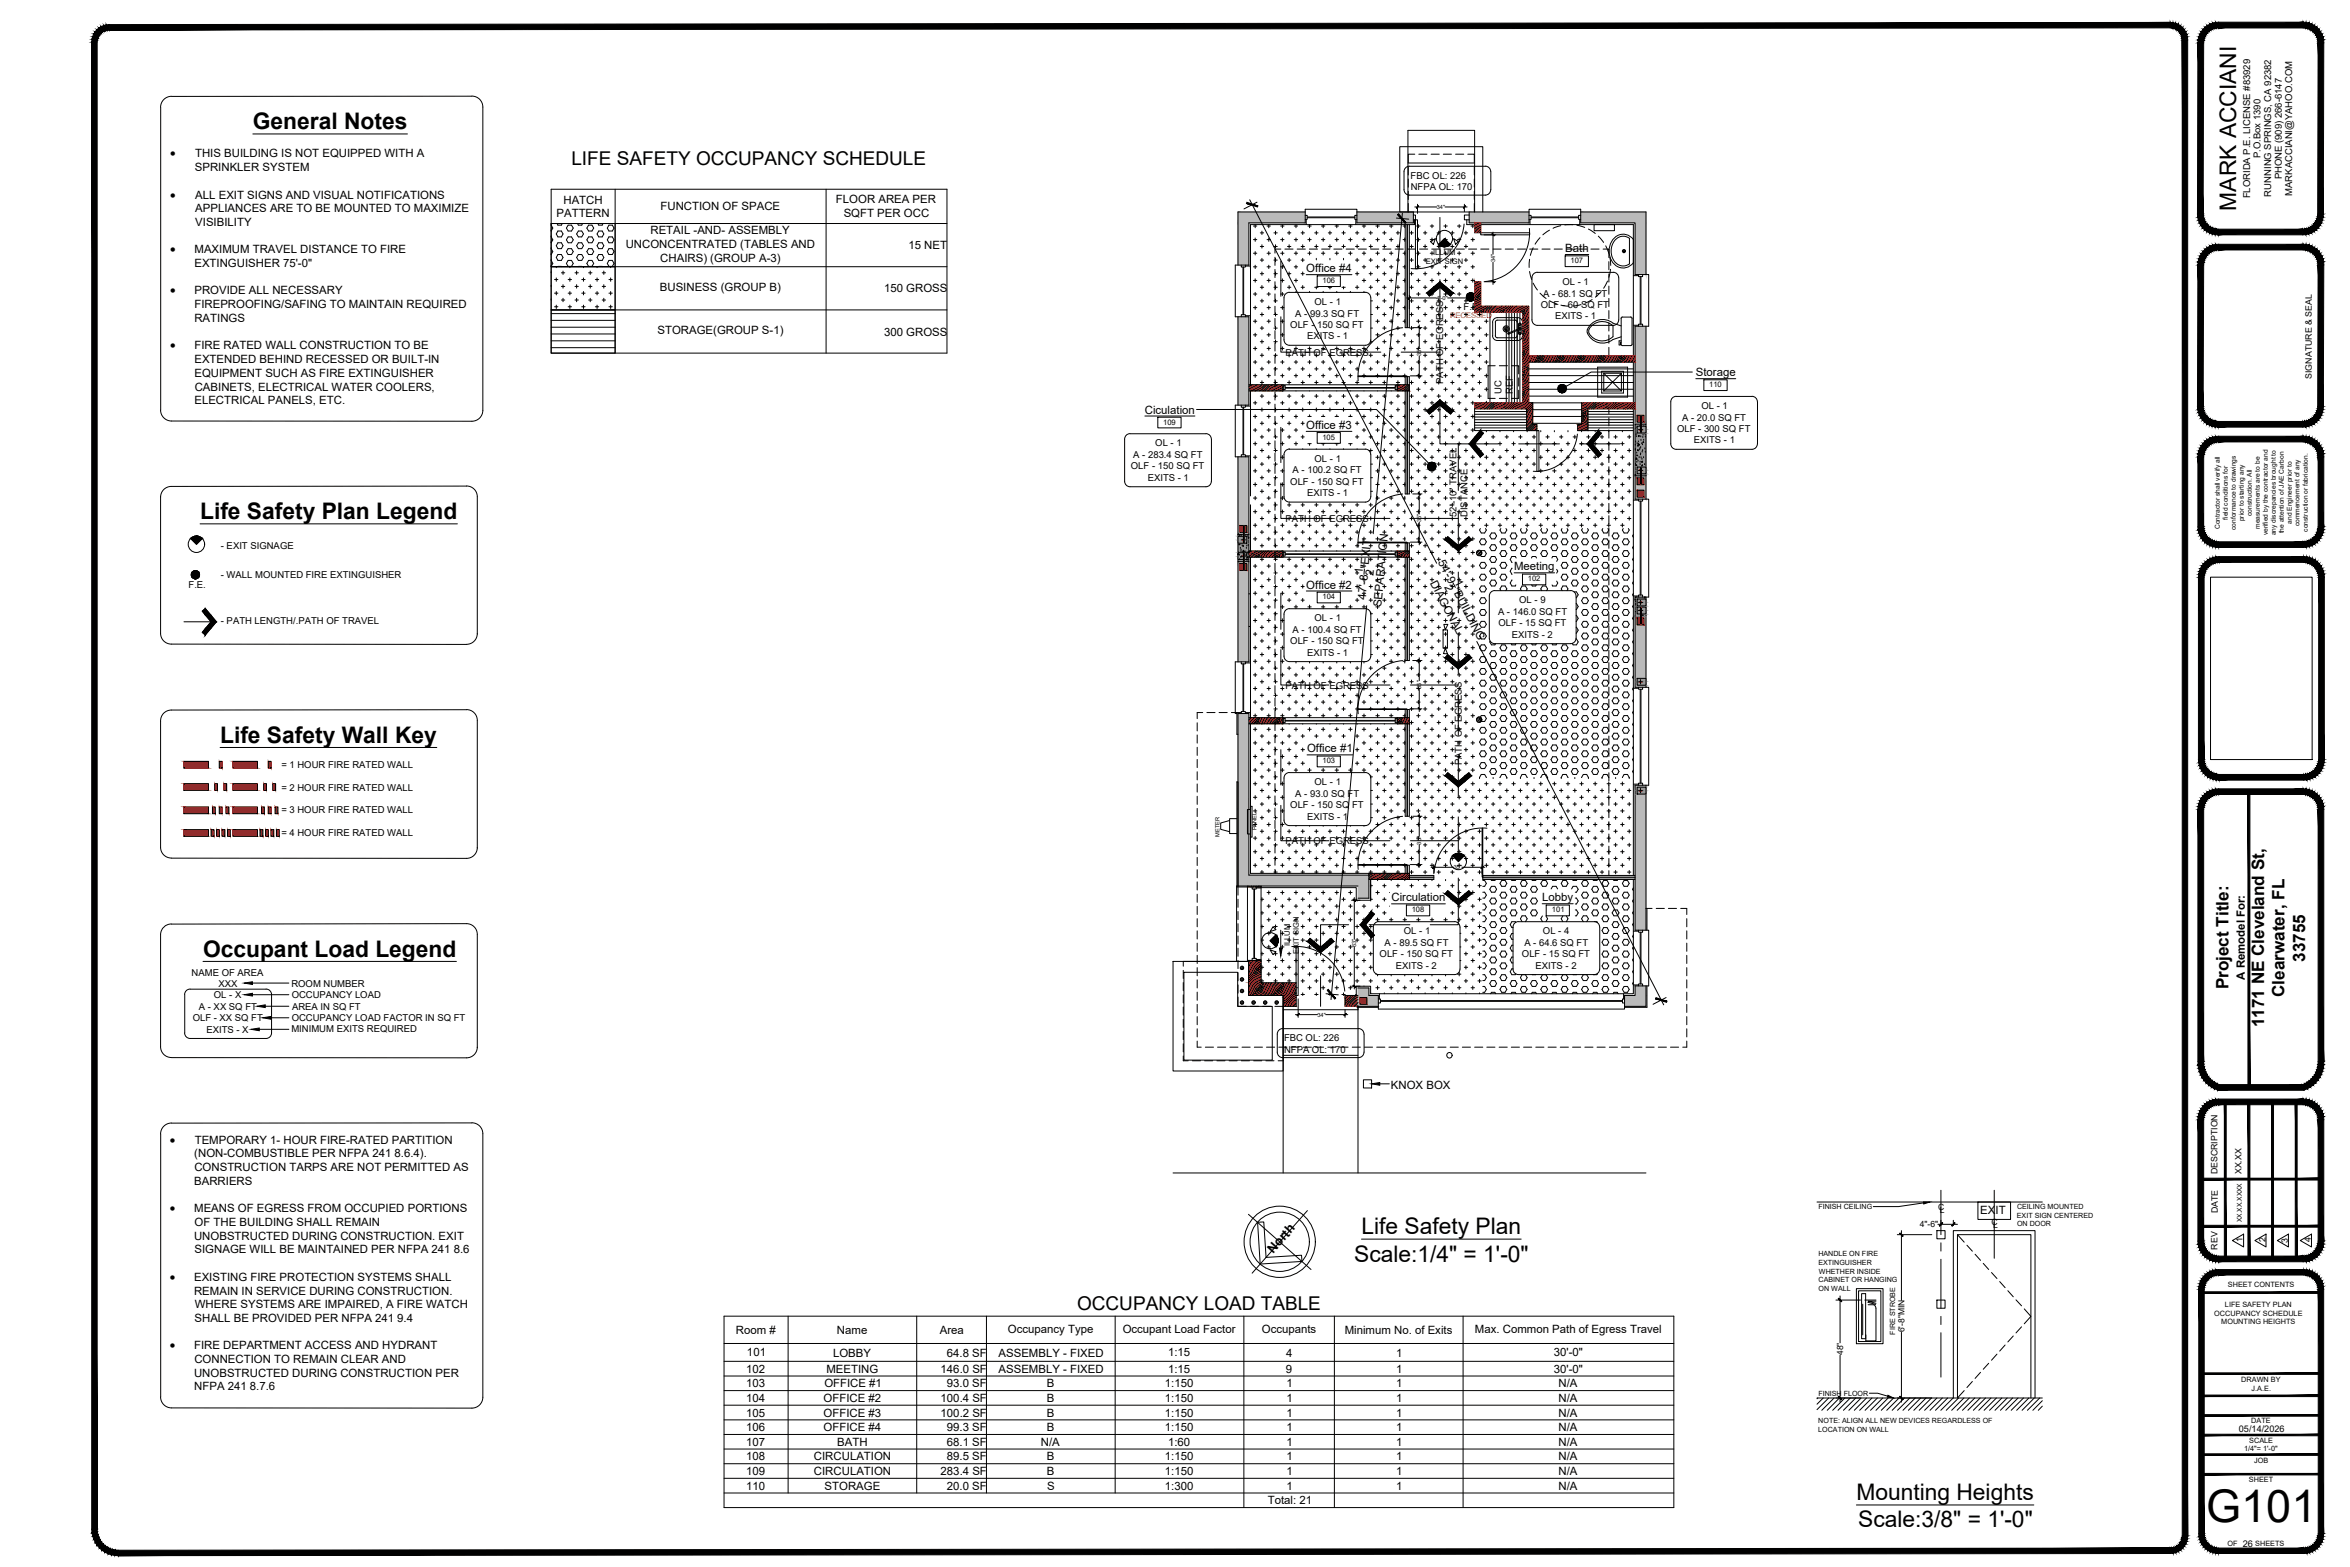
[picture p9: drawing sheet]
<svg xmlns="http://www.w3.org/2000/svg" width="914mm" height="610mm" viewBox="0 0 914 610" stroke-linecap="round" stroke-linejoin="round" font-family="sans-serif">
<defs><g id="words">
<text font-size="17.5" x="858.5" y="592.3">G101</text>
<g font-size="8.9">
<text x="98.4" y="50.2">General Notes</text>
<text x="870.2" y="82" transform="rotate(-90 870.2 82)">MARK ACCIANI</text>
<text x="77.9" y="201.9">Life Safety Plan Legend</text>
<text x="85.6" y="288.9">Life Safety Wall Key</text>
<text x="79" y="372.2">Occupant Load Legend</text>
<text x="529.8" y="480.2">Life Safety Plan</text>
<text x="526.9" y="490.8">Scale:1/4&quot; = 1'-0&quot;</text>
<text x="722.3" y="583.6">Mounting Heights</text>
<text x="723.1" y="594.2">Scale:3/8&quot; = 1'-0&quot;</text>
</g>
<g font-size="7.4">
<text x="222.3" y="64.1">LIFE SAFETY OCCUPANCY SCHEDULE</text>
<text x="419.1" y="509.7">OCCUPANCY LOAD TABLE</text>
</g>
<g font-size="6.7">
<text x="896.9" y="374.1" transform="rotate(-90 896.9 374.1)">33755</text>
<text x="867.1" y="384.9" transform="rotate(-90 867.1 384.9)">Project Title:</text>
<text x="889" y="387.8" transform="rotate(-90 889 387.8)">Clearwater, FL</text>
<text x="881" y="399.6" transform="rotate(-90 881 399.6)">1171 NE Cleveland St,</text>
</g>
<text font-size="5" x="495.4" y="487.9" transform="rotate(-48 495.4 487.9)">North</text>
<g font-size="4.7">
<text x="66.3" y="61.3">·</text>
<text x="66.3" y="77.3">·</text>
<text x="66.3" y="98.6">·</text>
<text x="66.3" y="114.6">·</text>
<text x="66.3" y="135.9">·</text>
<text x="66.1" y="444.9">·</text>
<text x="66.1" y="471.6">·</text>
<text x="66.1" y="498.2">·</text>
<text x="66.1" y="524.9">·</text>
</g>
<g font-size="4.4">
<text x="75.9" y="61.3">THIS BUILDING IS NOT EQUIPPED WITH A</text>
<text x="75.8" y="66.6">SPRINKLER SYSTEM</text>
<text x="76" y="77.3">ALL EXIT SIGNS AND VISUAL NOTIFICATIONS</text>
<text x="76" y="82.6">APPLIANCES ARE TO BE MOUNTED TO MAXIMIZE</text>
<text x="219.2" y="79.2">HATCH</text>
<text x="257" y="81.9">FUNCTION OF SPACE</text>
<text x="325.3" y="79.1">FLOOR AREA PER</text>
<text x="76" y="87.9">VISIBILITY</text>
<text x="216.5" y="84.5">PATTERN</text>
<text x="328.3" y="84.5">SQFT PER OCC</text>
<text x="253.1" y="91.1">RETAIL -AND- ASSEMBLY</text>
<text x="75.7" y="98.6">MAXIMUM TRAVEL DISTANCE TO FIRE</text>
<text x="243.5" y="96.5">UNCONCENTRATED (TABLES AND</text>
<text x="256.9" y="101.9">CHAIRS) (GROUP A-3)</text>
<text x="353.5" y="96.9">15 NET</text>
<text x="609" y="98.1">Bath</text>
<text x="75.6" y="103.9">EXTINGUISHER 75'-0&quot;</text>
<text x="508.3" y="105.9">Office #4</text>
<text x="256.8" y="113.3">BUSINESS (GROUP B)</text>
<text x="344" y="113.7">150 GROSS</text>
<text x="75.6" y="114.6">PROVIDE ALL NECESSARY</text>
<text x="75.6" y="119.9">FIREPROOFING/SAFING TO MAINTAIN REQUIRED</text>
<text x="75.6" y="125.3">RATINGS</text>
<text x="255.8" y="130.1">STORAGE(GROUP S-1)</text>
<text x="344" y="130.6">300 GROSS</text>
<text x="75.6" y="135.9">FIRE RATED WALL CONSTRUCTION TO BE</text>
<text x="75.6" y="141.3">EXTENDED BEHIND RECESSED OR BUILT-IN</text>
<text x="75.6" y="146.6">EQUIPMENT SUCH AS FIRE EXTINGUISHER</text>
<text x="659.8" y="146.3">Storage</text>
<text x="75.8" y="152">CABINETS, ELECTRICAL WATER COOLERS,</text>
<text x="75.6" y="157.3">ELECTRICAL PANELS, ETC.</text>
<text x="445.5" y="160.9">Ciculation</text>
<text x="508.3" y="166.9">Office #3</text>
<text x="559.5" y="218.7" transform="rotate(63 559.5 218.7)">54'-9 &quot;BUILDING</text>
<text x="589.2" y="221.9">Meeting</text>
<text x="530.2" y="223.4" transform="rotate(-84 530.2 223.4)">1</text>
<text x="534.4" y="223.9" transform="rotate(-85 534.4 223.9)">2</text>
<text x="556.4" y="226.7" transform="rotate(63 556.4 226.7)">DIAGONAL</text>
<text x="565.8" y="226.4" transform="rotate(63 565.8 226.4)">1</text>
<text x="508.3" y="229">Office #2</text>
<text x="531.4" y="233.3" transform="rotate(-85 531.4 233.3)">47'-8 &quot;EXIT</text>
<text x="561.9" y="228.3" transform="rotate(63 561.9 228.3)">2</text>
<text x="537.5" y="236.3" transform="rotate(-85 537.5 236.3)">SEPARATION</text>
<text x="508.6" y="292.7">Office #1</text>
<text x="541.4" y="350.7">Circulation</text>
<text x="600.1" y="350.6">Lobby</text>
<text x="873.5" y="381.1" transform="rotate(-90 873.5 381.1)">A Remodel For:</text>
<text x="541.2" y="423.6">KNOX BOX</text>
<text x="75.8" y="444.9">TEMPORARY 1- HOUR FIRE-RATED PARTITION</text>
<text x="75.6" y="450.2">(NON-COMBUSTIBLE PER NFPA 241 8.6.4).</text>
<text x="75.6" y="455.5">CONSTRUCTION TARPS ARE NOT PERMITTED AS</text>
<text x="75.6" y="460.9">BARRIERS</text>
<text x="75.6" y="471.6">MEANS OF EGRESS FROM OCCUPIED PORTIONS</text>
<text x="770.6" y="472.4">EXIT</text>
<text x="75.7" y="476.9">OF THE BUILDING SHALL REMAIN</text>
<text x="75.5" y="482.3">UNOBSTRUCTED DURING CONSTRUCTION. EXIT</text>
<text x="75.7" y="487.6">SIGNAGE WILL BE MAINTAINED PER NFPA 241 8.6</text>
<text x="75.5" y="498.2">EXISTING FIRE PROTECTION SYSTEMS SHALL</text>
<text x="75.5" y="503.6">REMAIN IN SERVICE DURING CONSTRUCTION.</text>
<text x="75.8" y="508.9">WHERE SYSTEMS ARE IMPAIRED, A FIRE WATCH</text>
<text x="75.7" y="514.3">SHALL BE PROVIDED PER NFPA 241 9.4</text>
<text x="286.3" y="518.9">Room #</text>
<text x="325.7" y="518.9">Name</text>
<text x="365.7" y="518.9">Area</text>
<text x="392.2" y="518.5">Occupancy Type</text>
<text x="436.8" y="518.5">Occupant Load Factor</text>
<text x="491" y="518.5">Occupants</text>
<text x="523.2" y="518.9">Minimum No. of Exits</text>
<text x="573.9" y="518.5">Max. Common Path of Egress Travel</text>
<text x="75.5" y="524.9">FIRE DEPARTMENT ACCESS AND HYDRANT</text>
<text x="290.7" y="527.7">101</text>
<text x="324.1" y="527.7">LOBBY</text>
<text x="368.5" y="527.7">64.8 SF</text>
<text x="388.5" y="527.7">ASSEMBLY - FIXED</text>
<text x="454.5" y="527.7">1:15</text>
<text x="500.5" y="527.7">4</text>
<text x="543.2" y="527.7">1</text>
<text x="604.6" y="527.7">30'-0&quot;</text>
<text x="75.6" y="530.3">CONNECTION TO REMAIN CLEAR AND</text>
<text x="290.4" y="534">102</text>
<text x="454.5" y="534">1:15</text>
<text x="500.4" y="534">9</text>
<text x="604.6" y="534">30'-0&quot;</text>
<text x="75.5" y="535.6">UNOBSTRUCTED DURING CONSTRUCTION PER</text>
<text x="290.4" y="539.7">103</text>
<text x="320.8" y="539.7">OFFICE #1</text>
<text x="321.6" y="534">MEETING</text>
<text x="366" y="534">146.0 SF</text>
<text x="368.5" y="539.7">93.0 SF</text>
<text x="388.5" y="534">ASSEMBLY - FIXED</text>
<text x="407.3" y="539.7">B</text>
<text x="453.3" y="539.7">1:150</text>
<text x="500.5" y="539.7">1</text>
<text x="543.2" y="534">1</text>
<text x="543.2" y="539.7">1</text>
<text x="606.4" y="539.7">N/A</text>
<text x="75.6" y="540.9">NFPA 241 8.7.6</text>
<text x="290.4" y="545.4">104</text>
<text x="320.5" y="545.4">OFFICE #2</text>
<text x="366" y="545.4">100.4 SF</text>
<text x="407.3" y="545.4">B</text>
<text x="453.3" y="545.4">1:150</text>
<text x="500.5" y="545.4">1</text>
<text x="543.2" y="545.4">1</text>
<text x="606.4" y="545.4">N/A</text>
<text x="290.3" y="551.1">105</text>
<text x="320.5" y="551.1">OFFICE #3</text>
<text x="366" y="551.1">100.2 SF</text>
<text x="407.3" y="551.1">B</text>
<text x="453.3" y="551.1">1:150</text>
<text x="500.5" y="551.1">1</text>
<text x="543.2" y="551.1">1</text>
<text x="606.4" y="551.1">N/A</text>
<text x="290.4" y="556.8">106</text>
<text x="320.5" y="556.8">OFFICE #4</text>
<text x="368.5" y="556.8">99.3 SF</text>
<text x="407.3" y="556.8">B</text>
<text x="453.3" y="556.8">1:150</text>
<text x="500.5" y="556.8">1</text>
<text x="543.2" y="556.8">1</text>
<text x="606.4" y="556.8">N/A</text>
<text x="290.4" y="562.4">107</text>
<text x="325.8" y="562.5">BATH</text>
<text x="368.5" y="562.5">68.1 SF</text>
<text x="405" y="562.5">N/A</text>
<text x="454.5" y="562.4">1:60</text>
<text x="500.5" y="562.5">1</text>
<text x="543.2" y="562.5">1</text>
<text x="606.4" y="562.5">N/A</text>
<text x="290.4" y="568.2">108</text>
<text x="316.7" y="568.2">CIRCULATION</text>
<text x="368.5" y="568.2">89.5 SF</text>
<text x="407.3" y="568.2">B</text>
<text x="453.3" y="568.2">1:150</text>
<text x="500.5" y="568.2">1</text>
<text x="543.2" y="568.2">1</text>
<text x="606.4" y="568.2">N/A</text>
<text x="290.4" y="573.8">109</text>
<text x="316.7" y="573.9">CIRCULATION</text>
<text x="366" y="573.8">283.4 SF</text>
<text x="407.3" y="573.9">B</text>
<text x="453.3" y="573.8">1:150</text>
<text x="500.5" y="573.9">1</text>
<text x="543.2" y="573.9">1</text>
<text x="606.4" y="573.9">N/A</text>
<text x="290.4" y="579.5">110</text>
<text x="320.8" y="579.5">STORAGE</text>
<text x="368.5" y="579.5">20.0 SF</text>
<text x="407.4" y="579.5">S</text>
<text x="453.3" y="579.5">1:300</text>
<text x="500.5" y="579.5">1</text>
<text x="543.2" y="579.5">1</text>
<text x="606.4" y="579.5">N/A</text>
<text x="493.3" y="585.2">Total: 21</text>
</g>
<g font-size="3.7">
<text x="879.6" y="61.6" transform="rotate(-90 879.6 61.6)">P.O.Box 1390</text>
<text x="548.9" y="69.6">FBC OL: 226</text>
<text x="887.8" y="69.8" transform="rotate(-90 887.8 69.8)">PHONE (909) 266-6147</text>
<text x="548.9" y="74.1">NFPA OL: 170</text>
<text x="875.5" y="77.2" transform="rotate(-90 875.5 77.2)">FLORIDA P.E. LICENSE #83929</text>
<text x="883.7" y="76.5" transform="rotate(-90 883.7 76.5)">RUNNING SPRINGS, CA 92382</text>
<text x="891.9" y="76.2" transform="rotate(-90 891.9 76.2)">MARKACCIANI@YAHOO.COM</text>
<text x="608" y="110.9">OL - 1</text>
<text x="511.5" y="118.7">OL - 1</text>
<text x="599.6" y="119.8">OLF - 60 SQ FT</text>
<text x="600.5" y="115.4">A - 68.1 SQ FT</text>
<text x="504" y="123.1">A - 99.3 SQ FT</text>
<text x="569.5" y="120.6">F.E.</text>
<text x="605.1" y="124.3">EXITS - 1</text>
<text x="502.1" y="127.6">OLF - 150 SQ FT</text>
<text x="508.6" y="132">EXITS - 1</text>
<text x="500.2" y="138.3">PATH OF EGRESS</text>
<text x="561.5" y="149.4" transform="rotate(-90 561.5 149.4)">PATH OF EGRESS</text>
<text x="584.2" y="153.2" transform="rotate(-90 584.2 153.2)">UC</text>
<text x="588.6" y="153.2" transform="rotate(-90 588.6 153.2)">REF</text>
<text x="662" y="159.1">OL - 1</text>
<text x="654.5" y="163.6">A - 20.0 SQ FT</text>
<text x="449.5" y="173.7">OL - 1</text>
<text x="652.6" y="168.1">OLF - 300 SQ FT</text>
<text x="659.1" y="172.5">EXITS - 1</text>
<text x="441" y="178.1">A - 283.4 SQ FT</text>
<text x="511.5" y="179.7">OL - 1</text>
<text x="440.1" y="182.6">OLF - 150 SQ FT</text>
<text x="503" y="184.1">A - 100.2 SQ FT</text>
<text x="446.6" y="187.1">EXITS - 1</text>
<text x="502.1" y="188.6">OLF - 150 SQ FT</text>
<text x="508.6" y="193">EXITS - 1</text>
<text x="500.2" y="203">PATH OF EGRESS</text>
<text x="566.7" y="201" transform="rotate(-90 566.7 201)">52'-10&quot; TRAVEL</text>
<text x="571.1" y="201.2" transform="rotate(-90 571.1 201.2)">DISTANCE</text>
<text x="85.9" y="213.4">- EXIT SIGNAGE</text>
<text x="85.9" y="224.7">- WALL MOUNTED FIRE EXTINGUISHER</text>
<text x="73.4" y="228.7">F.E.</text>
<text x="582.9" y="239.2">A - 146.0 SQ FT</text>
<text x="591.1" y="234.7">OL - 9</text>
<text x="85.9" y="242.9">- PATH LENGTH/.PATH OF TRAVEL</text>
<text x="511.5" y="241.8">OL - 1</text>
<text x="583" y="243.6">OLF - 15 SQ FT</text>
<text x="502.1" y="250.7">OLF - 150 SQ FT</text>
<text x="503" y="246.2">A - 100.4 SQ FT</text>
<text x="588.2" y="248.1">EXITS - 2</text>
<text x="508.6" y="255.1">EXITS - 1</text>
<text x="500.2" y="267.9">PATH OF EGRESS</text>
<text x="109.5" y="298.7">= 1 HOUR FIRE RATED WALL</text>
<text x="568.8" y="297.8" transform="rotate(-90 568.8 297.8)">PATH OF EGRESS</text>
<text x="511.5" y="305.5">OL - 1</text>
<text x="109.5" y="307.6">= 2 HOUR FIRE RATED WALL</text>
<text x="504" y="310">A - 93.0 SQ FT</text>
<text x="109.5" y="316.4">= 3 HOUR FIRE RATED WALL</text>
<text x="502.1" y="314.5">OLF - 150 SQ FT</text>
<text x="508.6" y="318.9">EXITS - 1</text>
<text x="109.5" y="325.3">= 4 HOUR FIRE RATED WALL</text>
<text x="500.2" y="328.2">PATH OF EGRESS</text>
<text x="546.3" y="363.5">OL - 1</text>
<text x="600.4" y="363.5">OL - 4</text>
<text x="538.8" y="368">A - 89.5 SQ FT</text>
<text x="593.1" y="368">A - 64.6 SQ FT</text>
<text x="536.8" y="372.4">OLF - 150 SQ FT</text>
<text x="543.1" y="376.9">EXITS - 2</text>
<text x="592.2" y="372.4">OLF - 15 SQ FT</text>
<text x="597.5" y="376.9">EXITS - 2</text>
<text x="74.5" y="379.5">NAME OF AREA</text>
<text x="85" y="384">XXX</text>
<text x="113.4" y="383.8">ROOM NUMBER</text>
<text x="83.2" y="388.4">OL - X</text>
<text x="113.5" y="388.3">OCCUPANCY LOAD</text>
<text x="77.4" y="392.9">A - XX SQ FT</text>
<text x="113.7" y="392.7">AREA IN SQ FT</text>
<text x="75" y="397.3">OLF - XX SQ FT</text>
<text x="80.3" y="401.8">EXITS - X</text>
<text x="113.4" y="401.7">MINIMUM EXITS REQUIRED</text>
<text x="113.5" y="397.2">OCCUPANCY LOAD FACTOR IN SQ FT</text>
<text x="499.6" y="405.1">FBC OL: 226</text>
<text x="499.6" y="409.6">NFPA OL: 170</text>
</g>
<g font-size="3.6">
<text x="871.2" y="557.1">05/14/2026</text>
<text x="872.7" y="601.8">26</text>
</g>
<g font-size="3.4">
<text x="899.5" y="147.4" transform="rotate(-90 899.5 147.4)">SIGNATURE &amp; SEAL</text>
<text x="862.9" y="456.9" transform="rotate(-90 862.9 456.9)">DESCRIPTION</text>
<text x="872.2" y="456.8" transform="rotate(-90 872.2 456.8)">XX.XX</text>
<text x="863" y="472" transform="rotate(-90 863 472)">DATE</text>
<text x="872.6" y="483.3" transform="rotate(-90 872.6 483.3)">1</text>
<text x="881.5" y="483.3" transform="rotate(-90 881.5 483.3)">2</text>
<text x="890.2" y="483.5" transform="rotate(-90 890.2 483.5)">3</text>
<text x="899.2" y="483.3" transform="rotate(-90 899.2 483.3)">4</text>
<text x="862.8" y="486.2" transform="rotate(-90 862.8 486.2)">REV</text>
</g>
<g font-size="3.3">
<text x="754.2" y="470.7">C</text>
<text x="754.8" y="471.8">L</text>
<text x="747" y="477.5">4&quot;-6&quot;</text>
<text x="774.9" y="476.7">C</text>
<text x="775.5" y="477.8">L</text>
<text x="741" y="518.4" transform="rotate(-90 741 518.4)">6'-8&quot;MIN</text>
<text x="717.2" y="527.2" transform="rotate(-90 717.2 527.2)">48&quot;</text>
</g>
<g font-size="3">
<text x="557.7" y="99.1">ILLUM</text>
<text x="554.7" y="102.6">EXIT SIGN</text>
<text x="611.1" y="102.3">107</text>
<text x="514.6" y="110.2">106</text>
<text x="665.1" y="150.6">110</text>
<text x="452.6" y="165.1">109</text>
<text x="514.6" y="171.1">105</text>
<text x="594.5" y="226.1">102</text>
<text x="514.6" y="233.2">104</text>
<text x="514.6" y="297">103</text>
<text x="549.3" y="354.9">108</text>
<text x="603.9" y="354.9">101</text>
<text x="501.8" y="368.2" transform="rotate(-90 501.8 368.2)">ILLUM</text>
<text x="505.4" y="371.1" transform="rotate(-90 505.4 371.1)">EXIT SIGN</text>
</g>
<text font-size="3" fill="#ff003f" x="564.2" y="123.8">RECESSED</text>
<g font-size="2.8">
<text x="707.6" y="470.3">FINISH CEILING</text>
<text x="784.8" y="473.7">EXIT SIGN CENTERED</text>
<text x="784.9" y="470.3">CEILING MOUNTED</text>
<text x="784.9" y="477">ON DOOR</text>
<text x="707.6" y="488.8">HANDLE ON FIRE</text>
<text x="707.6" y="492.1">EXTINGUISHER</text>
<text x="707.8" y="495.5">WHETHER INSIDE</text>
<text x="707.6" y="498.8">CABINET OR HANGING</text>
<text x="707.6" y="502.2">ON WALL</text>
<text x="866.9" y="500.7">SHEET CONTENTS</text>
<text x="865.8" y="508.4">LIFE SAFETY PLAN</text>
<text x="861.6" y="511.8">OCCUPANCY SCHEDULE</text>
<text x="864.3" y="515.2">MOUNTING HEIGHTS</text>
<text x="737.4" y="519.2" transform="rotate(-90 737.4 519.2)">FIRE STROBE</text>
<text x="872.1" y="537.8">DRAWN BY</text>
<text x="707.6" y="542.9">FINISH FLOOR</text>
<text x="876.1" y="541.2">J.A.E.</text>
<text x="707.5" y="553.7">NOTE: ALIGN ALL NEW DEVICES REGARDLESS OF</text>
<text x="707.5" y="557.1">LOCATION ON WALL</text>
<text x="876" y="553.7">DATE</text>
<text x="875.2" y="561.3">SCALE</text>
<text x="873.2" y="564.5">1/4&quot;= 1'-0&quot;</text>
<text x="877.1" y="569">JOB</text>
<text x="875.1" y="576.6">SHEET</text>
<text x="866.8" y="601.4">OF</text>
<text x="877.5" y="601.5">SHEETS</text>
</g>
<g font-size="2.6">
<text x="866.9" y="202.1" transform="rotate(-90 866.9 202.1)">field conditions for</text>
<text x="873.1" y="202.8" transform="rotate(-90 873.1 202.8)">prior to starting any</text>
<text x="876.2" y="200.8" transform="rotate(-90 876.2 200.8)">construction. All</text>
<text x="891.7" y="203.8" transform="rotate(-90 891.7 203.8)">and Engineer prior to</text>
<text x="863.8" y="205.8" transform="rotate(-90 863.8 205.8)">Contractor shall verify all</text>
<text x="870" y="206.1" transform="rotate(-90 870 206.1)">conformance to drawings</text>
<text x="879.3" y="205.7" transform="rotate(-90 879.3 205.7)">measurements are to be</text>
<text x="882.4" y="208.3" transform="rotate(-90 882.4 208.3)">verified by the contractor and</text>
<text x="885.5" y="208.2" transform="rotate(-90 885.5 208.2)">any discrepancies brought to</text>
<text x="888.6" y="207.5" transform="rotate(-90 888.6 207.5)">the attention of JAE Carbon</text>
<text x="894.8" y="204.8" transform="rotate(-90 894.8 204.8)">commencement of any</text>
<text x="897.9" y="206.8" transform="rotate(-90 897.9 206.8)">construction or fabrication.</text>
<text x="872.3" y="475.5" transform="rotate(-90 872.3 475.5)">XX.XX.XXXX</text>
</g>
<g font-size="2.2">
<text x="559.1" y="81.3">34&quot;</text>
<text x="581.7" y="102.1" transform="rotate(-90 581.7 102.1)">34&quot;</text>
<text x="558.9" y="116.7">4'-0&quot;</text>
<text x="553" y="138.5" transform="rotate(-90 553 138.5)">35&quot;</text>
<text x="553" y="203.2" transform="rotate(-90 553 203.2)">35&quot;</text>
<text x="553" y="268" transform="rotate(-90 553 268)">35&quot;</text>
<text x="488.9" y="323" transform="rotate(-90 488.9 323)">PANEL</text>
<text x="474.5" y="325.5" transform="rotate(-90 474.5 325.5)">METER</text>
<text x="553" y="328.5" transform="rotate(-90 553 328.5)">35&quot;</text>
<text x="565.7" y="338.2">35&quot;</text>
<text x="527.7" y="368.6" transform="rotate(-90 527.7 368.6)">63&quot;</text>
<text x="512.6" y="395.5">34&quot;</text>
</g>
</g></defs>
<!-- layer: (EE) MARK ACCIANI -->
<g fill="#000" stroke="#000" stroke-width=".39">
<path d="M855.2 16.6l2.1 66.8 .2-66.8zM855.2 16.6l2.1 66.8h-2.3z"/>
<path d="M862.1 8.7l1.2-.1v2.3zM862.1 8.7l.3 2.2h.9zM861 9l1.1-.3 .3 2.2zM861 9l.6 2.1 .8-.2zM859.9 9.4l1.1-.4 .6 2.1zM859.9 9.4l.9 2 .8-.3zM858.9 9.9l1-.5 .9 2zM858.9 9.9l1.2 1.9 .7-.4zM858 10.6l.9-.7 1.2 1.9zM858 10.6l1.5 1.7 .6-.5zM858 10.6l1.5 1.7-2.3-.9zM857.2 11.4l1.7 1.5 .6-.6zM857.2 11.4l1.7 1.5-2.4-.6zM856.5 12.3l1.9 1.2 .5-.6zM856.5 12.3l1.9 1.2-2.4-.2zM856 13.3l2 1 .4-.8zM856 13.3l2 1-2.4 .1zM855.6 14.4l2.1 .6 .3-.7zM855.6 14.4l2.1 .6-2.4 .5zM855.3 15.5l2.2 .3 .2-.8zM855.3 15.5l2.2 .3-2.3 .8zM855.2 16.6h2.3v-.8z"/>
<path d="M863.3 10.9h32.9v-2.3zM863.3 8.6h32.9l-32.9 2.3z"/>
<path d="M902 16.6l2.2-1.1v1.1zM902 15.8v.8l2.2-1.1zM902 15.8l1.9-1.4 .3 1.1zM901.8 15l.2 .8 1.9-1.4zM901.8 15l1.7-1.7 .4 1.1zM901.5 14.3l.3 .7 1.7-1.7zM902.9 12.3l.6 1-2 1zM901.1 13.5l.4 .8 1.4-2zM902.3 11.4l.6 .9-1.8 1.2zM900.6 12.9l.5 .6 1.2-2.1zM901.4 10.6l.9 .8-1.7 1.5zM901.4 10.6l-1.4 1.7 .6 .6zM900.6 9.9l.8 .7-1.4 1.7zM900.6 9.9l-1.3 1.9 .7 .5zM899.5 9.4l1.1 .5-1.3 1.9zM899.5 9.4l-.9 2 .7 .4zM898.5 9l1 .4-.9 2zM898.5 9l-.7 2.1 .8 .3zM897.3 8.7l1.2 .3-.7 2.1zM897.3 8.7l-.3 2.2 .8 .2zM896.2 8.6l1.1 .1-.3 2.2zM896.2 8.6v2.3h.8z"/>
<path d="M855 83.4h2.3l-2.2 1.1zM855.1 84.5l2.2-.3v-.8zM855.1 84.5l2.2-.3-1.9 1.4zM855.4 85.6l2.1-.6-.2-.8zM855.4 85.6l2.1-.6-1.7 1.7zM855.8 86.7l2-.9-.3-.8zM855.8 86.7l2-.9-1.5 1.9zM857.8 85.8l-1.5 1.9 1.9-1.2zM856.3 87.7l1.9-1.2-1.2 2.1zM858.2 86.5l-1.2 2.1 1.7-1.5zM857 88.6l1.7-1.5-.9 2.3zM858.7 87.1l-.9 2.3 1.5-1.7zM859.3 87.7l-.6 2.4-.9-.7zM859.3 87.7l-.6 2.4 1.2-1.9zM859.9 88.2l-.2 2.4-1-.5zM859.9 88.2l-.2 2.4 .9-2zM860.6 88.6l.2 2.4-1.1-.4zM860.6 88.6l.2 2.4 .6-2.1zM861.4 88.9l.5 2.4-1.1-.3zM861.4 88.9l.5 2.4 .3-2.2zM862.2 89.1l.8 2.3-1.1-.1zM862.2 89.1l.8 2.3v-2.2z"/>
<path d="M863 89.2v2.2l33-2.2zM863 91.4l33-2.2v2.2z"/>
<path d="M862.1 95.1l1.2-.1v2.2zM862.1 95.1l.3 2.2 .9-.1zM861 95.3l1.1-.2 .3 2.2zM861 95.3l.6 2.2 .8-.2zM859.9 95.8l1.1-.5 .6 2.2zM859.9 95.8l.9 1.9 .8-.2zM858.9 96.3l1-.5 .9 1.9zM858.9 96.3l1.2 1.8 .7-.4zM858 97l.9-.7 1.2 1.8zM858 97l1.5 1.6 .6-.5zM858 97l1.5 1.6-2.3-.8zM857.2 97.8l1.7 1.4 .6-.6zM857.2 97.8l1.7 1.4-2.4-.5zM856.5 98.7l1.9 1.2 .5-.7zM856.5 98.7l1.9 1.2-2.4-.2zM856 99.7l2 .9 .4-.7zM856 99.7l2 .9-2.4 .2zM855.6 100.8l2.1 .6 .3-.8zM855.6 100.8l2.1 .6-2.4 .5zM855.3 101.9l2.2 .3 .2-.8zM855.3 101.9l2.2 .3-2.3 .8zM855.2 103h2.3v-.8z"/>
<path d="M896 89.2l1.2 2.1-1.2 .1zM896 89.2l1.2 2.1-.4-2.2zM896.8 89.1l1.5 1.9-1.1 .3zM896.8 89.1l1.5 1.9-.6-2.1zM897.7 88.9l1.7 1.7-1.1 .4zM897.7 88.9l1.7 1.7-1-2zM898.4 88.6l1.9 1.5-.9 .5zM898.4 88.6l1.9 1.5-1.1-1.9zM899.2 88.2l2.1 1.2-1 .7zM899.2 88.2l2.1 1.2-1.5-1.7zM899.8 87.7l2.3 .9-.8 .8zM900.4 87.1l-.6 .6 2.3 .9zM900.4 87.1l2.4 .6-.7 .9zM900.9 86.5l-.5 .6 2.4 .6zM900.9 86.5l2.4 .2-.5 1zM901.3 85.8l-.4 .7 2.4 .2zM901.3 85.8l2.4-.2-.4 1.1zM901.6 85l-.3 .8 2.4-.2zM901.6 85l2.3-.5-.2 1.1zM901.8 84.2l-.2 .8 2.3-.5zM901.8 84.2l2.2-.8-.1 1.1zM901.8 83.4v.8l2.2-.8z"/>
<path d="M863.3 97.2h32.9v-2.2zM863.3 95h32.9l-32.9 2.2z"/>
<path d="M902 16.6l-.2 66.8h2.2zM902 16.6h2.2l-.2 66.8z"/>
<path d="M855.2 103l2.1 55.2 .2-55.2zM855.2 103l2.1 55.2h-2.3z"/>
<path d="M902 103l2.2-1.1v1.1zM902 102.2v.8l2.2-1.1zM902 102.2l1.9-1.4 .3 1.1zM901.8 101.4l.2 .8 1.9-1.4zM901.8 101.4l1.7-1.7 .4 1.1zM901.5 100.6l.3 .8 1.7-1.7zM902.9 98.7l.6 1-2 .9zM901.1 99.9l.4 .7 1.4-1.9zM902.3 97.8l.6 .9-1.8 1.2zM900.6 99.2l.5 .7 1.2-2.1zM901.4 97l.9 .8-1.7 1.4zM901.4 97l-1.4 1.6 .6 .6zM900.6 96.3l.8 .7-1.4 1.6zM900.6 96.3l-1.3 1.8 .7 .5zM899.5 95.8l1.1 .5-1.3 1.8zM899.5 95.8l-.9 1.9 .7 .4zM898.5 95.3l1 .5-.9 1.9zM898.5 95.3l-.7 2.2 .8 .2zM897.3 95.1l1.2 .2-.7 2.2zM897.3 95.1l-.3 2.2 .8 .2zM896.2 95l1.1 .1-.3 2.2zM896.2 95v2.2l.8 .1z"/>
<path d="M855 158.2h2.3l-2.2 1.1zM855.1 159.3l2.2-.3v-.8zM855.1 159.3l2.2-.3-1.9 1.4zM855.4 160.4l2.1-.6-.2-.8zM855.4 160.4l2.1-.6-1.7 1.7zM855.8 161.5l2-.9-.3-.8zM855.8 161.5l2-.9-1.5 1.9zM857.8 160.6l-1.5 1.9 1.9-1.2zM856.3 162.5l1.9-1.2-1.2 2.1zM858.2 161.3l-1.2 2.1 1.7-1.5zM857 163.4l1.7-1.5-.9 2.3zM858.7 161.9l-.9 2.3 1.5-1.7zM859.3 162.5l-.6 2.4-.9-.7zM859.3 162.5l-.6 2.4 1.2-1.9zM859.9 163l-.2 2.4-1-.5zM859.9 163l-.2 2.4 .9-2zM860.6 163.4l.2 2.4-1.1-.4zM860.6 163.4l.2 2.4 .6-2.1zM861.4 163.7l.5 2.4-1.1-.3zM861.4 163.7l.5 2.4 .3-2.2zM862.2 163.9l.8 2.3-1.1-.1zM862.2 163.9l.8 2.3v-2.2z"/>
<path d="M902 103l-.2 55.2h2.2zM902 103h2.2l-.2 55.2z"/>
<path d="M863 164v2.2l33-2.2zM863 166.2l33-2.2v2.2z"/>
<path d="M896 164l1.2 2.1-1.2 .1zM896 164l1.2 2.1-.4-2.2zM896.8 163.9l1.5 1.9-1.1 .3zM896.8 163.9l1.5 1.9-.6-2.1zM897.7 163.7l1.7 1.7-1.1 .4zM897.7 163.7l1.7 1.7-1-2zM898.4 163.4l1.9 1.5-.9 .5zM898.4 163.4l1.9 1.5-1.1-1.9zM899.2 163l2.1 1.2-1 .7zM899.2 163l2.1 1.2-1.5-1.7zM899.8 162.5l2.3 .9-.8 .8zM900.4 161.9l-.6 .6 2.3 .9zM900.4 161.9l2.4 .6-.7 .9zM900.9 161.3l-.5 .6 2.4 .6zM900.9 161.3l2.4 .2-.5 1zM901.3 160.6l-.4 .7 2.4 .2zM901.3 160.6l2.4-.2-.4 1.1zM901.6 159.8l-.3 .8 2.4-.2zM901.6 159.8l2.3-.5-.2 1.1zM901.8 159l-.2 .8 2.3-.5zM901.8 159l2.2-.8-.1 1.1zM901.8 158.2v.8l2.2-.8z"/>
</g>
<!-- layer: (1)SHEET INFORMATION -->
<g fill="#000" stroke="#000" stroke-width=".39">
<path d="M35.7 16.3l2.1 578.7v-578.7zM35.7 16.3l2.1 578.7h-2.1z"/>
<path d="M41.4 9.7l1.1-.1v2.1zM41.4 9.7l.3 2.1 .8-.1zM40.4 9.9l1-.2 .3 2.1zM40.4 9.9l.6 2 .7-.1zM39.4 10.3l1-.4 .6 2zM39.4 10.3l.9 1.9 .7-.3zM38.5 10.9l.9-.6 .9 1.9zM38.5 10.9l1.3 1.7 .5-.4zM37.7 11.6l.8-.7 1.3 1.7zM37.7 11.6l1.5 1.5 .6-.5zM37.7 11.6l1.5 1.5-2.2-.7zM37 12.4l1.7 1.2 .5-.5zM37 12.4l1.7 1.2-2.3-.3zM36.4 13.3l1.9 .9 .4-.6zM36.4 13.3l1.9 .9-2.3 .1zM36 14.3l2.1 .6 .2-.7zM36 14.3l2.1 .6-2.3 .4zM35.8 15.3l2.1 .3 .2-.7zM35.8 15.3l2.1 .3-2.2 .7zM35.7 16.3h2.1l.1-.7z"/>
<path d="M42.5 11.7l802-.9v-2.1zM42.5 9.6l802-.9-802 3z"/>
<path d="M849.1 15.5l2.1-1.1v1.1zM849 14.8l.1 .7 2.1-1.1zM849 14.8l1.9-1.4 .3 1zM848.9 14.1l.1 .7 1.9-1.4zM850.5 12.4l.4 1-2 .7zM848.6 13.4l.3 .7 1.6-1.7zM849.9 11.5l.6 .9-1.9 1zM848.2 12.7l.4 .7 1.3-1.9zM849.2 10.7l.7 .8-1.7 1.2zM849.2 10.7l-1.4 1.5 .4 .5zM848.4 10l.8 .7-1.4 1.5zM848.4 10l-1.2 1.7 .6 .5zM847.6 9.4l.8 .6-1.2 1.7zM847.6 9.4l-1 1.9 .6 .4zM846.5 9.1l1.1 .3-1 1.9zM846.5 9.1l-.6 1.9 .7 .3zM845.5 8.8l1 .3-.6 1.9zM845.5 8.8l-.3 2.1 .7 .1zM844.5 8.7l1 .1-.3 2.1zM844.5 8.7v2.1l.7 .1z"/>
<path d="M855.2 177.7l2.3 27.3v-27.3zM855.2 177.7l2.3 27.3h-2.3z"/>
<path d="M862.1 169.8l1.2-.1v2.2zM862.1 169.8l.3 2.2 .9-.1zM861 170.1l1.1-.3 .3 2.2zM861 170.1l.6 2.1 .8-.2zM859.9 170.4l1.1-.3 .6 2.1zM859.9 170.4l.9 2.1 .8-.3zM858.9 171l1-.6 .9 2.1zM858.9 171l1.2 1.8 .7-.3zM858 171.7l.9-.7 1.2 1.8zM858 171.7l1.5 1.7 .6-.6zM858 171.7l1.5 1.7-2.3-.9zM857.2 172.5l1.7 1.4 .6-.5zM857.2 172.5l1.7 1.4-2.4-.5zM856.5 173.4l1.9 1.2 .5-.7zM856.5 173.4l1.9 1.2-2.4-.2zM856 174.4l2 .9 .4-.7zM856 174.4l2 .9-2.4 .2zM855.6 175.5l2.1 .6 .3-.8zM855.6 175.5l2.1 .6-2.4 .5zM855.3 176.6l2.2 .3 .2-.8zM855.3 176.6l2.2 .3-2.3 .8zM855.2 177.7h2.3v-.8z"/>
<path d="M863.3 171.9h32.9v-2.2zM863.3 169.7h32.9l-32.9 2.2z"/>
<path d="M902 177.7l2.2-1.1v1.1zM902 176.9v.8l2.2-1.1zM902 176.9l1.9-1.4 .3 1.1zM901.8 176.1l.2 .8 1.9-1.4zM901.8 176.1l1.7-1.7 .4 1.1zM901.5 175.3l.3 .8 1.7-1.7zM902.9 173.4l.6 1-2 .9zM901.1 174.6l.4 .7 1.4-1.9zM902.3 172.5l.6 .9-1.8 1.2zM900.6 173.9l.5 .7 1.2-2.1zM901.4 171.7l.9 .8-1.7 1.4zM901.4 171.7l-1.4 1.7 .6 .5zM900.6 171l.8 .7-1.4 1.7zM900.6 171l-1.3 1.8 .7 .6zM899.5 170.4l1.1 .6-1.3 1.8zM899.5 170.4l-.9 2.1 .7 .3zM898.5 170.1l1 .3-.9 2.1zM898.5 170.1l-.7 2.1 .8 .3zM897.3 169.8l1.2 .3-.7 2.1zM897.3 169.8l-.3 2.2 .8 .2zM896.2 169.7l1.1 .1-.3 2.2zM896.2 169.7v2.2l.8 .1z"/>
<path d="M855.2 205h2.3l-2.2 1.1zM855.3 206.1l2.2-.3v-.8zM855.3 206.1l2.2-.3-1.9 1.4zM855.6 207.2l2.1-.6-.2-.8zM855.6 207.2l2.1-.6-1.7 1.7zM856 208.3l2-.9-.3-.8zM856 208.3l2-.9-1.5 1.9zM858 207.4l-1.5 1.9 1.9-1.2zM856.5 209.3l1.9-1.2-1.2 2.1zM858.4 208.1l-1.2 2.1 1.7-1.4zM857.2 210.2l1.7-1.4-.9 2.2zM858.9 208.8l-.9 2.2 1.5-1.7zM859.5 209.3l-.6 2.4-.9-.7zM859.5 209.3l-.6 2.4 1.2-1.9zM860.1 209.8l-.2 2.5-1-.6zM860.1 209.8l-.2 2.5 .9-2.1zM860.8 210.2l.2 2.4-1.1-.3zM860.8 210.2l.2 2.4 .6-2.1zM861.6 210.5l.5 2.4-1.1-.3zM861.6 210.5l.5 2.4 .3-2.2zM862.4 210.7l.9 2.3-1.2-.1zM862.4 210.7l.9 2.3v-2.2z"/>
<path d="M863.3 210.8v2.2l32.9-2.2zM863.3 213l32.9-2.2v2.2z"/>
<path d="M862.3 216.6l1.1-.1v2.3zM862.3 216.6l.3 2.2h.8zM861.2 216.9l1.1-.3 .3 2.2zM861.2 216.9l.6 2.1 .8-.2zM860.1 217.3l1.1-.4 .6 2.1zM860.1 217.3l.9 2 .8-.3zM859.1 217.8l1-.5 .9 2zM859.1 217.8l1.2 1.9 .7-.4zM858.2 218.5l.9-.7 1.2 1.9zM858.2 218.5l1.4 1.7 .7-.5zM858.2 218.5l1.4 1.7-2.2-.9zM857.4 219.3l1.6 1.5 .6-.6zM857.4 219.3l1.6 1.5-2.3-.6zM856.7 220.2l1.9 1.2 .4-.6zM856.7 220.2l1.9 1.2-2.5-.2zM856.1 221.2l2 1 .5-.8zM856.1 221.2l2 1-2.3 .1zM855.8 222.3l2.1 .6 .2-.7zM855.8 222.3l2.1 .6-2.4 .5zM855.5 223.4l2.2 .3 .2-.8zM855.5 223.4l2.2 .3-2.3 .8zM855.4 224.5h2.2l.1-.8z"/>
<path d="M896.2 210.8l1.1 2.1-1.1 .1zM896.2 210.8l1.1 2.1-.3-2.2zM897 210.7l1.5 1.9-1.2 .3zM897 210.7l1.5 1.9-.7-2.1zM897.8 210.5l1.7 1.8-1 .3zM897.8 210.5l1.7 1.8-.9-2.1zM898.6 210.2l2 1.5-1.1 .6zM898.6 210.2l2 1.5-1.3-1.9zM899.3 209.8l2.1 1.2-.8 .7zM899.3 209.8l2.1 1.2-1.4-1.7zM900 209.3l2.3 .9-.9 .8zM900 209.3l2.3 .9-1.7-1.4zM900.6 208.8l2.3 .5-.6 .9zM901.1 208.1l-.5 .7 2.3 .5zM901.1 208.1l2.4 .2-.6 1zM901.5 207.4l-.4 .7 2.4 .2zM901.5 207.4l2.4-.2-.4 1.1zM901.8 206.6l-.3 .8 2.4-.2zM901.8 206.6l2.4-.5-.3 1.1zM902 205.8l-.2 .8 2.4-.5zM902 205.8l2.2-.8v1.1zM902 205v.8l2.2-.8z"/>
<path d="M863.4 218.8h33v-2.3zM863.4 216.5h33l-33 2.3z"/>
<path d="M902 177.7v27.3h2.2zM902 177.7h2.2v27.3z"/>
<path d="M855.4 224.5l2.2 71v-71zM855.4 224.5l2.2 71h-2.2z"/>
<path d="M902.2 224.5l2.1-1.1 .1 1.1zM902.1 223.7l.1 .8 2.1-1.1zM902.1 223.7l2-1.4 .2 1.1zM902 222.9l.1 .8 2-1.4zM902 222.9l1.7-1.7 .4 1.1zM901.7 222.2l.3 .7 1.7-1.7zM903.1 220.2l.6 1-2 1zM901.3 221.4l.4 .8 1.4-2zM902.5 219.3l.6 .9-1.8 1.2zM900.8 220.8l.5 .6 1.2-2.1zM901.7 218.5l.8 .8-1.7 1.5zM901.7 218.5l-1.5 1.7 .6 .6zM900.7 217.8l1 .7-1.5 1.7zM900.7 217.8l-1.2 1.9 .7 .5zM899.7 217.3l1 .5-1.2 1.9zM899.7 217.3l-.9 2 .7 .4zM898.7 216.9l1 .4-.9 2zM898.7 216.9l-.7 2.1 .8 .3zM897.6 216.6l1.1 .3-.7 2.1zM897.6 216.6l-.4 2.2 .8 .2zM896.4 216.5l1.2 .1-.4 2.2zM896.4 216.5v2.3h.8z"/>
<path d="M855.4 295.5h2.2l-2.1 1.1zM855.5 296.6l2.2-.3-.1-.8zM855.5 296.6l2.2-.3-1.9 1.4zM855.8 297.7l2.1-.6-.2-.8zM855.8 297.7l2.1-.6-1.8 1.7zM856.1 298.8l2-.9-.2-.8zM856.1 298.8l2-.9-1.4 1.9zM858.1 297.9l-1.4 1.9 1.9-1.2zM856.7 299.8l1.9-1.2-1.2 2.1zM858.6 298.6l-1.2 2.1 1.6-1.4zM857.4 300.7l1.6-1.4-.8 2.2zM859 299.3l-.8 2.2 1.4-1.7zM859.6 299.8l-.5 2.4-.9-.7zM859.6 299.8l-.5 2.4 1.2-1.8zM860.3 300.4l-.2 2.4-1-.6zM860.3 300.4l-.2 2.4 .9-2.1zM861 300.7l.2 2.4-1.1-.3zM861 300.7l.2 2.4 .6-2.1zM861.8 301l.5 2.4-1.1-.3zM861.8 301l.5 2.4 .3-2.2zM862.6 301.2l.8 2.3-1.1-.1zM862.6 301.2l.8 2.3v-2.2z"/>
<path d="M902.2 224.5v71h2.2zM902.2 224.5h2.2v71z"/>
<path d="M863.3 306.9v2.2l32.9-2.2zM863.3 309.1l32.9-2.2v2.2z"/>
<path d="M862.1 307l1.2-.1v2.2zM862.1 307l.3 2.1h.9zM861 307.2l1.1-.2 .3 2.1zM861 307.2l.6 2.1 .8-.2zM859.9 307.6l1.1-.4 .6 2.1zM859.9 307.6l.9 2 .8-.3zM858.9 308.1l1-.5 .9 2zM858.9 308.1l1.2 1.9 .7-.4zM858 308.8l.9-.7 1.2 1.9zM858 308.8l1.5 1.7 .6-.5zM858 308.8l1.5 1.7-2.3-.9zM857.2 309.6l1.7 1.5 .6-.6zM857.2 309.6l1.7 1.5-2.4-.5zM856.5 310.6l1.9 1.1 .5-.6zM856.5 310.6l1.9 1.1-2.4-.2zM856 311.5l2 1 .4-.8zM856 311.5l2 1-2.4 .1zM855.6 312.6l2.1 .6 .3-.7zM855.6 312.6l2.1 .6-2.4 .5zM855.3 313.7l2.2 .3 .2-.8zM855.3 313.7l2.2 .3-2.3 .9zM855.2 314.9h2.3v-.9z"/>
<path d="M863.4 301.3v2.2l33-2.2zM863.4 303.5l33-2.2v2.2z"/>
<path d="M896.4 301.3l1.2 2.1-1.2 .1zM896.4 301.3l1.2 2.1-.4-2.2zM897.2 301.2l1.5 1.9-1.1 .3zM897.2 301.2l1.5 1.9-.7-2.1zM898 301l1.7 1.8-1 .3zM898 301l1.7 1.8-.9-2.1zM898.8 300.7l1.9 1.5-1 .6zM898.8 300.7l1.9 1.5-1.2-1.8zM899.5 300.4l2.2 1.1-1 .7zM899.5 300.4l2.2 1.1-1.5-1.7zM900.2 299.8l2.3 .9-.8 .8zM900.2 299.8l2.3 .9-1.7-1.4zM900.8 299.3l2.3 .5-.6 .9zM901.3 298.6l-.5 .7 2.3 .5zM901.3 298.6l2.4 .2-.6 1zM901.7 297.9l-.4 .7 2.4 .2zM901.7 297.9l2.4-.2-.4 1.1zM902 297.1l-.3 .8 2.4-.2zM902 297.1l2.3-.5-.2 1.1zM902.1 296.3l-.1 .8 2.3-.5zM902.1 296.3l2.3-.8-.1 1.1zM902.2 295.5l-.1 .8 2.3-.8z"/>
<path d="M902 314.9l2.2-1.2v1.2zM902 314v.9l2.2-1.2zM902 314l1.9-1.4 .3 1.1zM901.8 313.2l.2 .8 1.9-1.4zM901.8 313.2l1.7-1.7 .4 1.1zM901.5 312.5l.3 .7 1.7-1.7zM902.9 310.6l.6 .9-2 1zM901.1 311.7l.4 .8 1.4-1.9zM902.3 309.6l.6 1-1.8 1.1zM900.6 311.1l.5 .6 1.2-2.1zM901.4 308.8l.9 .8-1.7 1.5zM901.4 308.8l-1.4 1.7 .6 .6zM900.6 308.1l.8 .7-1.4 1.7zM900.6 308.1l-1.3 1.9 .7 .5zM899.5 307.6l1.1 .5-1.3 1.9zM899.5 307.6l-.9 2 .7 .4zM898.5 307.2l1 .4-.9 2zM898.5 307.2l-.7 2.1 .8 .3zM897.3 307l1.2 .2-.7 2.1zM897.3 307l-.3 2.1 .8 .2zM896.2 306.9l1.1 .1-.3 2.1zM896.2 306.9v2.2h.8z"/>
<path d="M902 314.9l2.2 98v-98zM902 314.9l2.2 98-2.2 .1z"/>
<path d="M855.2 314.9v98l2.3 .1zM855.2 314.9h2.3v98.1z"/>
<path d="M855.3 412.9l2.2 .1-2.2 1.2zM855.3 414.2l2.2-.1v-1.1zM855.3 414.2l2.2-.1-2.1 1.4zM855.4 415.5l2.2-.4-.1-1zM855.4 415.5l2.2-.4-1.8 1.7zM855.8 416.8l2.1-.7-.3-1zM855.8 416.8l2.1-.7-1.7 1.9zM857.9 416.1l-1.7 1.9 2.1-.9zM856.2 418l2.1-.9-1.4 2.1zM858.3 417.1l-1.4 2.1 1.8-1.2zM856.9 419.2l1.8-1.2-1.1 2.3zM858.7 418l-1.1 2.3 1.8-1.4zM857.6 420.3l1.8-1.4-.9 2.4zM859.4 418.9l-.9 2.4 1.5-1.6zM858.5 421.3l1.5-1.6-.5 2.4zM860 419.7l-.5 2.4 1.3-1.6zM860.8 420.5l-.3 2.4-1-.8zM860.8 420.5l-.3 2.4 1.2-1.9zM861.7 421v2.5l-1.2-.6zM861.7 421v2.5l.9-1.9zM862.6 421.6l.3 2.5-1.2-.6zM862.6 421.6l.3 2.5 .7-2.1z"/>
<path d="M855.2 435.6l2.3 47.3v-47.3zM855.2 435.6l2.3 47.3h-2.3z"/>
<path d="M862.1 427.7l1.2-.1v2.2zM862.1 427.7l.3 2.1h.9zM861 427.9l1.1-.2 .3 2.1zM861 427.9l.6 2.1 .8-.2zM859.9 428.3l1.1-.4 .6 2.1zM859.9 428.3l.9 2 .8-.3zM858.9 428.8l1-.5 .9 2zM858.9 428.8l1.2 1.9 .7-.4zM858 429.5l.9-.7 1.2 1.9zM858 429.5l1.5 1.7 .6-.5zM858 429.5l1.5 1.7-2.3-.9zM857.2 430.3l1.7 1.5 .6-.6zM857.2 430.3l1.7 1.5-2.4-.6zM856.5 431.2l1.9 1.2 .5-.6zM856.5 431.2l1.9 1.2-2.4-.2zM856 432.2l2 1 .4-.8zM856 432.2l2 1-2.4 .1zM855.6 433.3l2.1 .6 .3-.7zM855.6 433.3l2.1 .6-2.4 .5zM855.3 434.4l2.2 .3 .2-.8zM855.3 434.4l2.2 .3-2.3 .9zM855.2 435.6h2.3v-.9z"/>
<path d="M874.7 307.8v115.1h.8zM874.7 307.8h.8v115.1z"/>
<path d="M863.3 429.8h32.9v-2.2zM863.3 427.6h32.9l-32.9 2.2z"/>
<path d="M895.9 422l1.9 1.5-1.2 .6zM895.9 422l1.9 1.5-1-1.9zM896.8 421.6l2.1 1.3-1.1 .6zM896.8 421.6l2.1 1.3-1.1-1.9zM897.8 421l2.2 1.1-1.1 .8zM897.8 421l2.2 1.1-1.4-1.6zM898.6 420.5l2.4 .8-1 .8zM898.6 420.5l2.4 .8-1.6-1.6zM899.4 419.7l2.5 .6-.9 1zM900.1 418.9l-.7 .8 2.5 .6zM900.1 418.9l2.5 .3-.7 1.1zM900.7 418l-.6 .9 2.5 .3zM900.7 418h2.5l-.6 1.2zM901.2 417.1l-.5 .9h2.5zM901.2 417.1l2.5-.3-.5 1.2zM901.6 416.1l-.4 1 2.5-.3zM901.6 416.1l2.4-.6-.3 1.3zM901.8 415.1l-.2 1 2.4-.6zM901.8 415.1l2.4-.9-.2 1.3zM902 414.1l-.2 1 2.4-.9zM902 414.1l2.2-1.2v1.3zM902 413v1.1l2.2-1.2z"/>
<path d="M862.9 424.1h33.7l-.8-2.2zM863.6 421.9h32.2l-32.9 2.2z"/>
<path d="M902 435.6l2.2-1.2v1.2zM902 434.7v.9l2.2-1.2zM902 434.7l1.9-1.4 .3 1.1zM901.8 433.9l.2 .8 1.9-1.4zM901.8 433.9l1.7-1.7 .4 1.1zM901.5 433.2l.3 .7 1.7-1.7zM902.9 431.2l.6 1-2 1zM901.1 432.4l.4 .8 1.4-2zM902.3 430.3l.6 .9-1.8 1.2zM900.6 431.8l.5 .6 1.2-2.1zM901.4 429.5l.9 .8-1.7 1.5zM901.4 429.5l-1.4 1.7 .6 .6zM900.6 428.8l.8 .7-1.4 1.7zM900.6 428.8l-1.3 1.9 .7 .5zM899.5 428.3l1.1 .5-1.3 1.9zM899.5 428.3l-.9 2 .7 .4zM898.5 427.9l1 .4-.9 2zM898.5 427.9l-.7 2.1 .8 .3zM897.3 427.7l1.2 .2-.7 2.1zM897.3 427.7l-.3 2.1 .8 .2zM896.2 427.6l1.1 .1-.3 2.1zM896.2 427.6v2.2h.8z"/>
<path d="M855.9 459.1h46.8v-.8zM855.9 458.3h46.8l-46.8 .8z"/>
<path d="M855.9 477.4h46.8v-.7zM855.9 476.7h46.8l-46.8 .7z"/>
<path d="M855.2 482.9h2.3l-2.2 1.1zM855.3 484l2.2-.3v-.8zM855.3 484l2.2-.3-1.9 1.4zM855.6 485.1l2.1-.6-.2-.8zM855.6 485.1l2.1-.6-1.7 1.7zM857.7 484.5l-1.7 1.7 2-.9zM856 486.2l2-.9-1.5 1.9zM858 485.3l-1.5 1.9 1.9-1.2zM856.5 487.2l1.9-1.2-1.2 2.1zM858.4 486l-1.2 2.1 1.7-1.4zM857.2 488.1l1.7-1.4-.9 2.2zM858.9 486.7l-.9 2.2 1.5-1.6zM859.5 487.3l-.6 2.3-.9-.7zM859.5 487.3l-.6 2.3 1.2-1.8zM860.1 487.8l-.2 2.3-1-.5zM860.1 487.8l-.2 2.3 .9-2zM860.8 488.1l.2 2.5-1.1-.5zM860.8 488.1l.2 2.5 .6-2.2zM861.6 488.4l.5 2.4-1.1-.2zM861.6 488.4l.5 2.4 .3-2.2zM862.4 488.6l.9 2.3-1.2-.1zM862.4 488.6l.9 2.3v-2.2z"/>
<path d="M863.2 493.9v2.1l33.3-2.1zM863.2 496l33.3-2.1v2.1z"/>
<path d="M862.1 494l1.1-.1v2.1zM862.1 494l.3 2.1 .8-.1zM861.1 494.2l1-.2 .3 2.1zM861.1 494.2l.6 2 .7-.1zM860 494.6l1.1-.4 .6 2zM860 494.6l.9 1.9 .8-.3zM859.1 495.1l.9-.5 .9 1.9zM859.1 495.1l1.1 1.8 .7-.4zM858.2 495.8l.9-.7 1.1 1.8zM858.2 495.8l1.4 1.6 .6-.5zM858.2 495.8l1.4 1.6-2.2-.8zM857.4 496.6l1.6 1.3 .6-.5zM857.4 496.6l1.6 1.3-2.3-.5zM856.7 497.4l1.8 1.2 .5-.7zM856.7 497.4l1.8 1.2-2.3-.2zM856.2 498.4l1.9 .9 .4-.7zM856.2 498.4l1.9 .9-2.2 .1zM855.9 499.4l2 .6 .2-.7zM855.9 499.4l2 .6-2.3 .5zM855.6 500.5l2.1 .3 .2-.8zM855.6 500.5l2.1 .3-2.1 .8zM855.6 501.6h2.1v-.8z"/>
<path d="M863.3 488.7v2.2l32.9-2.2zM863.3 490.9l32.9-2.2v2.2z"/>
<path d="M865.5 428.7v61.1h.7zM865.5 428.7h.7v61.1z"/>
<path d="M874.7 428.7v61.1h.8zM874.7 428.7h.8v61.1z"/>
<path d="M883.9 428.7v61.1h.7zM883.9 428.7h.7v61.1z"/>
<path d="M893.1 428.7v61.1h.7zM893.1 428.7h.7v61.1z"/>
<path d="M896.2 488.7l1.1 2.1-1.1 .1zM896.2 488.7l1.1 2.1-.3-2.2zM897 488.6l1.5 2-1.2 .2zM897 488.6l1.5 2-.7-2.2zM897.8 488.4l1.7 1.7-1 .5zM897.8 488.4l1.7 1.7-.9-2zM898.6 488.1l2 1.5-1.1 .5zM898.6 488.1l2 1.5-1.3-1.8zM899.3 487.8l2.1 1.1-.8 .7zM899.3 487.8l2.1 1.1-1.4-1.6zM900 487.3l2.3 .8-.9 .8zM900 487.3l2.3 .8-1.7-1.4zM900.6 486.7l2.3 .5-.6 .9zM901.1 486l-.5 .7 2.3 .5zM901.1 486l2.4 .2-.6 1zM901.5 485.3l-.4 .7 2.4 .2zM901.5 485.3l2.4-.2-.4 1.1zM901.8 484.5l-.3 .8 2.4-.2zM901.8 484.5l2.4-.5-.3 1.1zM902 483.7l-.2 .8 2.4-.5zM902 483.7l2.2-.8v1.1zM902 482.9v.8l2.2-.8z"/>
<path d="M902 435.6v47.3h2.2zM902 435.6h2.2v47.3z"/>
<path d="M857.2 502.5v.7l45.9-.7zM857.2 503.2l45.9-.7v.7z"/>
<path d="M902 501.6l2.1-1.1 .1 1.1zM902 500.8v.8l2.1-1.1zM902 500.8l1.8-1.4 .3 1.1zM901.8 500l.2 .8 1.8-1.4zM901.8 500l1.6-1.6 .4 1zM901.5 499.3l.3 .7 1.6-1.6zM902.9 497.4l.5 1-1.9 .9zM901.1 498.6l.4 .7 1.4-1.9zM902.3 496.6l.6 .8-1.8 1.2zM900.7 497.9l.4 .7 1.2-2zM901.5 495.8l.8 .8-1.6 1.3zM901.5 495.8l-1.4 1.6 .6 .5zM900.6 495.1l.9 .7-1.4 1.6zM900.6 495.1l-1.1 1.8 .6 .5zM899.7 494.6l.9 .5-1.1 1.8zM899.7 494.6l-.9 1.9 .7 .4zM898.6 494.2l1.1 .4-.9 1.9zM898.6 494.2l-.6 2 .8 .3zM897.6 494l1 .2-.6 2zM897.6 494l-.3 2.1 .7 .1zM896.5 493.9l1.1 .1-.3 2.1zM896.5 493.9v2.1l.8 .1z"/>
<path d="M902 501.6l2.2 95v-95zM902 501.6l2.2 95h-2.2z"/>
<path d="M857.2 534.1v.6l45.9-.6zM857.2 534.7l45.9-.6v.6z"/>
<path d="M857.2 558v.5l45.9-.5zM857.2 558.5l45.9-.5v.5z"/>
<path d="M857.2 550.3v.6l45.9-.6zM857.2 550.9l45.9-.6v.6z"/>
<path d="M857.2 542.7v.6l45.9-.6zM857.2 543.3l45.9-.6v.6z"/>
<path d="M857.2 573.2v.6l45.9-.6zM857.2 573.8l45.9-.6v.6z"/>
<path d="M857.2 565.6v.6l45.9-.6zM857.2 566.2l45.9-.6v.6z"/>
<path d="M35.7 595h2.1l-2 1.3zM35.8 596.3l2.1-.3-.1-1zM35.8 596.3l2.1-.3-1.8 1.6zM36.1 597.6l2-.6-.2-1zM36.1 597.6l2-.6-1.6 1.8zM38.1 597l-1.6 1.8 1.9-.8zM36.5 598.8l1.9-.8-1.3 2.1zM38.4 598l-1.3 2.1 1.8-1.1zM37.1 600.1l1.8-1.1-1.1 2.2zM38.9 599l-1.1 2.2 1.7-1.3zM37.8 601.2l1.7-1.3-.8 2.3zM39.5 599.9l-.8 2.3 1.5-1.5zM38.7 602.2l1.5-1.5-.5 2.4zM40.2 600.7l-.5 2.4 1.3-1.7zM41 601.4l-.1 2.4-1.2-.7zM41 601.4l-.1 2.4 1-1.8zM41.9 602l.1 2.4-1.1-.6zM41.9 602l.1 2.4 .8-2zM42.8 602.4l.5 2.5-1.3-.5zM42.8 602.4l.5 2.5 .6-2.1zM43.9 602.8l.7 2.3-1.3-.2zM43.9 602.8l.7 2.3 .3-2.1zM44.9 603l1.1 2.2-1.4-.1zM44.9 603l1.1 2.2v-2.1z"/>
<path d="M849.1 15.5v582.1h2.1zM849.1 15.5h2.1v582.1z"/>
<path d="M855.6 596.6h2.1l-2.1 1.1zM855.6 597.7l2.1-.2v-.9zM855.6 597.7l2.1-.2-1.8 1.3zM855.9 598.8l2-.6-.2-.7zM855.9 598.8l2-.6-1.7 1.7zM857.9 598.2l-1.7 1.7 1.9-.9zM856.2 599.9l1.9-.9-1.4 1.8zM858.1 599l-1.4 1.8 1.8-1.1zM856.7 600.8l1.8-1.1-1.1 2zM858.5 599.7l-1.1 2 1.6-1.4zM857.4 601.7l1.6-1.4-.8 2.1zM859 600.3l-.8 2.1 1.4-1.5zM859.6 600.9l-.5 2.2-.9-.7zM859.6 600.9l-.5 2.2 1.1-1.8zM860.2 601.3l-.2 2.3-.9-.5zM860.2 601.3l-.2 2.3 .9-1.9zM860.9 601.7l.2 2.3-1.1-.4zM860.9 601.7l.2 2.3 .6-2zM861.7 602l.4 2.3-1-.3zM861.7 602l.4 2.3 .3-2.2zM862.4 602.1l.8 2.3-1.1-.1zM862.4 602.1l.8 2.3v-2.2z"/>
<path d="M855.6 501.6v95h2.1zM855.6 501.6h2.1v95z"/>
<path d="M46 603.1v2.1l798.5-3zM46 605.2l798.5-3v2.2z"/>
<path d="M844.5 602.2l1 2.1-1 .1zM844.5 602.2l1 2.1-.3-2.2zM845.2 602.1l1.3 1.9-1 .3zM845.2 602.1l1.3 1.9-.6-2zM845.9 602l1.7 1.6-1.1 .4zM845.9 602l1.7 1.6-1-1.9zM846.6 601.7l1.8 1.3-.8 .6zM846.6 601.7l1.8 1.3-1.2-1.7zM847.2 601.3l2 1.1-.8 .6zM847.2 601.3l2 1.1-1.4-1.5zM847.8 600.9l2.1 .7-.7 .8zM848.2 600.3l-.4 .6 2.1 .7zM848.2 600.3l2.3 .3-.6 1zM848.6 599.7l-.4 .6 2.3 .3zM848.6 599.7h2.3l-.4 .9zM848.9 599l-.3 .7h2.3zM848.9 599l2.3-.4-.3 1.1zM849 598.3l-.1 .7 2.3-.4zM849 598.3l2.2-.7v1zM849.1 597.6l-.1 .7 2.2-.7z"/>
<path d="M896.5 602.2l1.1 2.1-1.1 .1zM896.5 602.2l1.1 2.1-.3-2.2zM897.3 602.1l1.3 1.9-1 .3zM897.3 602.1l1.3 1.9-.6-2zM898 602l1.7 1.6-1.1 .4zM898 602l1.7 1.6-.9-1.9zM898.8 601.7l1.8 1.4-.9 .5zM898.8 601.7l1.8 1.4-1.1-1.8zM899.5 601.3l2 1.1-.9 .7zM899.5 601.3l2 1.1-1.4-1.5zM900.1 600.9l2.2 .8-.8 .7zM900.1 600.9l2.2 .8-1.6-1.4zM900.7 600.3l2.2 .5-.6 .9zM901.1 599.7l-.4 .6 2.2 .5zM901.1 599.7l2.3 .2-.5 .9zM901.5 599l-.4 .7 2.3 .2zM901.5 599l2.3-.2-.4 1.1zM901.8 598.2l-.3 .8 2.3-.2zM901.8 598.2l2.3-.5-.3 1.1zM902 597.5l-.2 .7 2.3-.5zM902 597.5l2.2-.9-.1 1.1zM902 596.6v.9l2.2-.9z"/>
<path d="M863.2 604.4h33.3v-2.2zM863.2 602.2h33.3l-33.3 2.2z"/>
</g>
<path d="M529.8 482h62.1M868.6 482.6l4.4-2.5v5zM877.4 482.6l4.3-2.5v5zM886.1 482.6l4.3-2.5v5zM895.1 482.6l4.3-2.5v5zM722.3 585.5h69.1" fill="none" stroke="#000" stroke-width=".39"/>
<!-- layer: (3) Main Drawing Layer -->
<g fill="none" stroke="#000" stroke-width=".39">
<path d="M486.3 77.7l72.7 141.4M489.1 78.7l-5.1 2.6M547.8 63.4h26M551.6 79.5v3.5M569.8 79.5v2.8M214.5 87.6h.1M214.5 89.9h.1M214.5 92.2h.1M214.5 94.4h.1M214.5 96.7h.1M214.5 99h.1M214.5 87h24.9v16.8h-24.9z"/>
<path d="M214.5 96.7l.6 1.2-.6 1.1M214.5 92.2l.6 1.1-.6 1.1M214.5 87.6l.6 1.1-.6 1.2M216.7 87l.4 .6h1.3l.4-.6M217.1 89.9h1.3l.7 1.1-.7 1.2h-1.3l-.6-1.2zM217.1 94.4h1.3l.7 1.2-.7 1.1h-1.3l-.6-1.1zM217.1 99h1.3l.7 1.2-.7 1.1h-1.3l-.6-1.1zM221.1 87.6h1.3l.7 1.1-.7 1.2h-1.3l-.7-1.2zM221.1 92.2h1.3l.7 1.1-.7 1.1h-1.3l-.7-1.1zM221.1 96.7h1.3l.7 1.2-.7 1.1h-1.3l-.7-1.1zM224.7 87l.3 .6h1.4l.3-.6M225 89.9h1.4l.6 1.1-.6 1.2h-1.4l-.6-1.2z"/>
<path d="M225 94.4h1.4l.6 1.2-.6 1.1h-1.4l-.6-1.1zM225 99h1.4l.6 1.2-.6 1.1h-1.4l-.6-1.1zM229 87.6h1.3l.7 1.1-.7 1.2h-1.3l-.7-1.2zM229 92.2h1.3l.7 1.1-.7 1.1h-1.3l-.7-1.1zM229 96.7h1.3l.7 1.2-.7 1.1h-1.3l-.7-1.1zM232.6 87l.4 .6h1.3l.4-.6M233 89.9h1.3l.7 1.1-.7 1.2h-1.3l-.7-1.2zM233 94.4h1.3l.7 1.2-.7 1.1h-1.3l-.7-1.1zM233 99h1.3l.7 1.2-.7 1.1h-1.3l-.7-1.1zM236.9 87.6h1.4l.6 1.1-.6 1.2h-1.4l-.6-1.2zM236.9 92.2h1.4l.6 1.1-.6 1.1h-1.4l-.6-1.1zM236.9 96.7h1.4l.6 1.2-.6 1.1h-1.4l-.6-1.1z"/>
<path d="M487.7 87.9h1.3M487.7 93.2h1.3M487.7 98.5h1.3M488.4 87.4v1.2M488.4 92.6v1.3M488.4 97.9v1.3M490.4 90.6h1.3M490.4 95.9h1.3M491 89.9v1.3M491 95.2v1.3M493 87.9h1.3M493 93.2h1.3"/>
<path d="M493 98.5h1.3M493.7 87.4v1.2M493.7 92.6v1.3M493.7 97.9v1.3M495.7 90.6h1.3M495.7 95.9h1.3M496.3 89.9v1.3M496.3 95.2v1.3M498.3 87.9h1.3M498.3 93.2h1.3M498.3 98.5h1.3M499 87.4v1.2"/>
<path d="M499 92.6v1.3M499 97.9v1.3M501 90.6h1.3M501 95.9h1.3M501.6 89.9v1.3M501.6 95.2v1.3M503.6 87.9h1.3M503.6 93.2h1.3M503.6 98.5h1.3M504.3 87.4v1.2M504.3 92.6v1.3M504.3 97.9v1.3"/>
<path d="M506.3 90.6h1.3M506.3 95.9h1.3M506.9 89.9v1.3M506.9 95.2v1.3M507.9 83.8h.7v1.5h-.7M507.9 82.5h-26.2v20.6M508.3 85.3v2.1M508.6 84.4h18.6M508.6 84.7h18.6M508.9 87.9h1.3M508.9 93.2h1.3M508.9 98.5h1.3"/>
<path d="M509.6 87.4v1.2M509.6 92.6v1.3M509.6 97.9v1.3M511.6 90.6h1.3M511.6 95.9h1.3M512.2 89.9v1.3M512.2 95.2v1.3M514.2 87.9h1.3M514.2 93.2h1.3M514.2 98.5h1.3M514.9 87.4v1.2M514.9 92.6v1.3"/>
<path d="M514.9 97.9v1.3M516.8 90.6h1.4M516.8 95.9h1.4M517.5 89.9v1.3M517.5 95.2v1.3M519.5 87.9h1.3M519.5 93.2h1.3M519.5 98.5h1.3M520.1 87.4v1.2M520.1 92.6v1.3M520.1 97.9v1.3M522.1 90.6h1.4"/>
<path d="M522.1 95.9h1.4M522.8 89.9v1.3M522.8 95.2v1.3M524.8 87.9h1.3M524.8 93.2h1.3M524.8 98.5h1.3M525.4 87.4v1.2M525.4 92.6v1.3M525.4 97.9v1.3M527.4 90.6h1.3M527.4 95.9h1.3M527.6 85.3v2.1"/>
<path d="M528 83.8h-.8v1.5h.8M528 82.5h67M528.1 89.9v1.3M528.1 95.2v1.3M530.1 87.9h1.3M530.1 93.2h1.3M530.1 98.5h1.3M530.7 87.4v1.2M530.7 92.6v1.3M530.7 97.9v1.3M532.7 90.6h1.3M532.7 95.9h1.3"/>
<path d="M533.4 89.9v1.3M533.4 95.2v1.3M535.3 87.9h1.4M535.3 93.2h1.4M535.3 98.5h1.4M536 87.4v1.2M536 92.6v1.3M536 97.9v1.3M538 90.6h1.3M538 95.9h1.3M538.6 89.9v1.3M538.6 95.2v1.3"/>
<path d="M540.6 87.9h1.4M540.6 93.2h1.4M540.6 98.5h1.4M541.3 87.4v1.2M541.3 92.6v1.3M541.3 97.9v1.3M543.3 90.6h1.3M543.3 95.9h1.3M543.3 84.8l4.8 .5M543.9 89.9v1.3M543.9 95.2v1.3M545.7 82.9l-11.4 124.7"/>
<path d="M545.9 87.9h.9M545.9 93.2h.9M545.9 98.5h.9M546.6 87.4v1.2M546.6 92.6v1.3M546.6 97.9v1.3M546.8 87.4v40.1h1.6v-40.1M547.5 87.4v40.1M547.7 87.4v40.1M547.8 82.5v-31.8h26v31.8M548.6 90.6h1.3M548.6 95.9h1.3"/>
<path d="M549.2 89.9v1.3M549.2 95.2v1.3M550 83.7h.8v1.8h-.8M550.4 85.5v1.9h-63.8v62.3M550.5 80.5h8.6M550.8 85.5h.8v19.1h-.8zM551.2 87.9h1.4M551.2 93.2h1.4M551.2 98.5h1.4M551.9 87.4v1.2M551.9 92.6v1.3M551.9 97.9v1.3"/>
<path d="M553.9 90.6h1.3M553.9 95.9h1.3M554.5 89.9v1.3M554.5 95.2v1.3M556.5 87.9h1.4M556.5 93.2h1.4M556.5 98.5h1.4M557.2 87.4v1.2M557.2 92.6v1.3M557.2 97.9v1.3M559.2 90.6h1.3M559.2 95.9h1.3"/>
<path d="M559.8 89.9v1.3M559.8 95.2v1.3M561.8 87.9h1.4M561.8 93.2h1.4M561.8 98.5h1.4M562.3 80.5h8.6M562.5 87.4v1.2M562.5 92.6v1.3M562.5 97.9v1.3M564.5 90.6h1.3M564.5 95.9h1.3M565.1 89.9v1.3"/>
<path d="M565.1 95.2v1.3M567.1 87.9h1.4M567.1 93.2h1.4M567.1 98.5h1.4M567.8 87.4v1.2M567.8 92.6v1.3M567.8 97.9v1.3M569.7 87.2a19 19 0 0 1-20.6 17.3M569.8 90.6h1.3M569.8 95.9h1.3M570.4 89.9v1.3M570.4 95.2v1.3"/>
<path d="M570.7 85.5v1.9h3.1M571.7 82.5v4.2h23.3v-5.3h20.1v5.3h21.1v20.1h5.3v20.1h-5.3v38.1M571.7 83.7h-1.9v1.8h1.9M572.4 87.9h1.3M572.4 93.2h1.3M572.4 98.5h1.3M573.1 87.4v1.2M573.1 92.6v1.3M573.1 97.9v1.3M573.8 86.7v3.9h2.4M576.2 90.6h19v.8h-19zM576.2 87.4h59.4v51"/>
<path d="M576.2 86.7v3.9M577 82.5v-25.4h-32.3v25.4h5.3v4.2h-22v-5.3h-20.1v5.3h-22v16.4h-5.2v20.1h5.2v34.4h-5.2v20.1h5.2v30.2M577.5 91.4h4.5M580.9 90.3v8.6M595 83.8h.8v1.5h-.8M595.1 88.9a19.1 19.1 0 0 1-17.3 20.6M595.3 85.3v2.1M595.8 84.4h18.5M595.8 84.7h18.5M614.7 85.3v2.1M615.1 83.8h-.8v1.5h.8M615.1 82.5h25.4v24.3"/>
<path d="M620.3 87.4h7.9v2.3h-7.9zM214.5 101.3h.1M214.5 103.6h.1M214.5 106.1h.1M214.5 111.4h.1M214.5 116.7h.1M214.5 103.8h24.9v16.8h-24.9zM214.5 101.3l.6 1.2-.6 1.1M215.8 108.8h1.3M215.8 114h1.3M215.8 119.3h1.3M216.5 103.8v.3"/>
<path d="M216.5 108.1v1.3M216.5 113.4v1.3M216.5 118.7v1.3M217 103.8h1.5M218.4 106.1h1.4M218.4 111.4h1.4M218.4 116.7h1.4M219.1 105.5v1.3M219.1 110.7v1.4M219.1 116v1.4M221.1 101.3h1.3l.7 1.2-.7 1.1h-1.3l-.7-1.1zM221.1 108.8h1.3"/>
<path d="M221.1 114h1.3M221.1 119.3h1.3M221.7 103.8v.3M221.7 108.1v1.3M221.7 113.4v1.3M221.7 118.7v1.3M223.7 106.1h1.3M223.7 111.4h1.3M223.7 116.7h1.3M224.4 105.5v1.3M224.4 110.7v1.4M224.4 116v1.4"/>
<path d="M225 103.8h1.4M226.4 108.8h1.3M226.4 114h1.3M226.4 119.3h1.3M227 103.8v.3M227 108.1v1.3M227 113.4v1.3M227 118.7v1.3M229 101.3h1.3l.7 1.2-.7 1.1h-1.3l-.7-1.1zM229 106.1h1.3M229 111.4h1.3M229 116.7h1.3"/>
<path d="M229.7 105.5v1.3M229.7 110.7v1.4M229.7 116v1.4M231.6 108.8h1.4M231.6 114h1.4M231.6 119.3h1.4M232.3 103.8v.3M232.3 108.1v1.3M232.3 113.4v1.3M232.3 118.7v1.3M232.9 103.8h1.5M234.3 106.1h1.3"/>
<path d="M234.3 111.4h1.3M234.3 116.7h1.3M235 105.5v1.3M235 110.7v1.4M235 116v1.4M236.9 101.3h1.4l.6 1.2-.6 1.1h-1.4l-.6-1.1zM236.9 108.8h1.4M236.9 114h1.4M236.9 119.3h1.4M237.6 103.8v.3M237.6 108.1v1.3M237.6 113.4v1.3"/>
<path d="M237.6 118.7v1.3M483 103.1v.8h1.6v-.8M483.7 103.9v18.5M483.9 103.9v18.5M484.6 103.5h2M487.7 103.8h1.3M487.7 109.1h1.3M487.7 114.4h1.3M487.7 119.7h1.3M488.4 103.2v1.3M488.4 108.5v1.3M488.4 113.7v1.4"/>
<path d="M488.4 119v1.4M490.4 101.2h1.3M490.4 106.5h1.3M490.4 111.8h1.3M490.4 117.1h1.3M491 100.5v1.3M491 105.8v1.3M491 111.1v1.3M491 116.4v1.3M493 103.8h1.3M493 109.1h1.3M493 114.4h1.3"/>
<path d="M493 119.7h1.3M493.7 103.2v1.3M493.7 108.5v1.3M493.7 113.7v1.4M493.7 119v1.4M495.7 101.2h1.3M495.7 106.5h1.3M495.7 111.8h1.3M495.7 117.1h1.3M496.3 100.5v1.3M496.3 105.8v1.3M496.3 111.1v1.3"/>
<path d="M496.3 116.4v1.3M498.3 103.8h1.3M498.3 109.1h1.3M498.3 114.4h1.3M498.3 119.7h1.3M499 103.2v1.3M499 108.5v1.3M499 113.7v1.4M499 119v1.4M501 101.2h1.3M501 106.5h1.3M501 111.8h1.3"/>
<path d="M501.6 100.5v1.3M501.6 105.8v1.3M501.6 111.1v1.3M503.6 103.8h1.3M503.6 109.1h1.3M504.3 113.7h.1M504.3 103.2v1.3M504.3 108.5v1.3M506.3 101.2h1.2M506.3 106.5h1.2M506.3 111.8h1.3M506.9 100.5v1.3"/>
<path d="M506.9 105.8v1.3M506.9 111.1v1.3M509.6 113.7h.1M511.6 111.8h1.3M512.2 100.5v.6M512.2 111.5v.9M514.9 113.7h.1M516.8 111.8h1.4M517.5 100.5v.6M517.5 111.5v.9M520.1 113.7h.1M522.1 111.8h1.4"/>
<path d="M522.8 100.5v.6M522.8 111.5v.9M525.4 113.7h.1M527.4 101.2h1.3M527.4 106.5h1.3M527.4 111.8h1.3M528.1 100.5v1.3M528.1 105.8v1.3M528.1 111.1v1.3M530.1 103.8h1.3M530.1 109.1h1.3M530.7 113.7h.1"/>
<path d="M530.7 103.2v1.3M530.7 108.5v1.3M532.7 101.2h1.3M532.7 106.5h1.3M532.7 111.8h1.3M533.4 100.5v1.3M533.4 105.8v1.3M533.4 111.1v1.3M533.4 117.1h.6M535.3 103.8h1.4M535.3 109.1h1.4M535.3 114.4h1.4"/>
<path d="M535.3 119.7h1.4M536 103.2v1.3M536 108.5v1.3M536 113.7v1.4M536 119v1.4M538 101.2h1.3M538 106.5h1.3M538 111.8h1.3M538 117.1h1.3M538.6 100.5v1.3M538.6 105.8v1.3M538.6 111.1v1.3"/>
<path d="M538.6 116.4v1.3M540.6 103.8h1.4M540.6 109.1h1.4M540.6 114.4h1.4M540.6 119.7h1.4M541.3 103.2v1.3M541.3 108.5v1.3M541.3 113.7v1.4M541.3 119v1.4M543.3 101.2h1.3M543.3 106.5h1.3M543.3 111.8h1.3"/>
<path d="M543.3 117.1h1.3M543.9 100.5v1.3M543.9 105.8v1.3M543.9 111.1v1.3M543.9 116.4v1.3M545.9 103.8h.9M545.9 109.1h.9M545.9 114.4h.9M545.9 119.7h.9M546.6 103.2v1.3M546.6 108.5v1.3M546.6 113.7v1.4"/>
<path d="M546.6 119v1.4M547.3 115.9h11.6M548.6 101.2h1.3M548.6 106.5h1.3M548.6 111.8h1.3M548.6 117.1h1.3M549.2 100.5v1.3M549.2 105.8v1.3M549.2 111.1v1.3M549.2 116.4v1.3M551.2 103.8h1.4M551.2 109.1h1.4"/>
<path d="M551.2 114.4h1.4M551.2 119.7h1.4M551.9 103.2v1.3M551.9 108.5v1.3M551.9 113.7v1.4M551.9 119v1.4M553.9 101.2h1.3M553.9 106.5h1.3M553.9 111.8h1.3M553.9 117.1h1.3M554.5 100.5v1.3M554.5 105.8v1.3"/>
<path d="M554.5 111.1v1.3M554.5 116.4v1.3M556.5 103.8h1.4M556.5 109.1h1.4M556.5 114.4h1.4M556.5 119.7h1.4M557.2 103.2v1.3M557.2 108.5v1.3M557.2 113.7v1.4M557.2 119v1.4M559.2 101.2h1.3M559.2 106.5h1.3"/>
<path d="M559.2 111.8h1.3M559.2 117.1h1.3M559.8 100.5v1.3M559.8 105.8v1.3M559.8 111.1v1.3M559.8 116.4v1.3M561.8 103.8h1.4M561.8 109.1h1.4M561.8 114.4h1.4M561.8 119.7h1.4M562.5 103.2v1.3M562.5 108.5v1.3"/>
<path d="M562.5 113.7v1.4M562.5 119v1.4M563.3 115.9h11.5M564.5 101.2h1.3M564.5 106.5h1.3M564.5 111.8h1.3M564.5 117.1h1.3M565.1 100.5v1.3M565.1 105.8v1.3M565.1 111.1v1.3M565.1 116.4v1.3M567.1 103.8h1.4"/>
<path d="M567.1 109.1h1.4M567.1 114.4h1.4M567.1 119.7h1.4M567.8 103.2v1.3M567.8 108.5v1.3M567.8 113.7v1.4M567.8 119v1.4M569.8 101.2h1.3M569.8 106.5h1.3M569.8 111.8h1.3M569.8 117.1h1.3M570.4 100.5v1.3"/>
<path d="M570.4 105.8v1.3M570.4 111.1v1.3M570.4 116.4v1.3M572.4 103.8h1.3M572.4 109.1h1.3M572.4 114.4h1.3M572.4 119.7h1.3M573.1 103.2v1.3M573.1 108.5v1.3M573.1 113.7v1.4M573.1 119v1.4M577.5 109.6h4.5"/>
<path d="M580.9 102v8.7M635.6 107.2h2M637.6 106.8v.8h1.5v-.8M638.2 107.6v18.5M638.5 107.6v18.5M214.5 120.6h24.9v16.8h-24.9zM214.5 122h24.9M214.5 124.6h24.9M214.5 127.3h24.9M214.5 129.9h24.9M214.5 132.6h24.9M214.5 135.3h24.9"/>
<path d="M481.7 123.2v34.4M483 123.2v-.8h1.6v.8M484.6 122.8h2M487.7 125h1.3M487.7 130.3h1.3M487.7 135.6h1.3M488.4 124.3v1.3M488.4 129.6v1.3M488.4 134.9v1.3M490.4 122.3h1.3M490.4 127.6h1.3M490.4 132.9h1.3"/>
<path d="M490.4 138.2h1.3M491 121.7v1.3M491 127v1.3M491 132.2v1.4M491 137.5v1.4M493 125h1.3M493 130.3h1.3M493 135.6h1.3M493.7 124.3v1.3M493.7 129.6v1.3M493.7 134.9v1.3M495.7 122.3h1.3"/>
<path d="M495.7 127.6h1.3M495.7 132.9h1.3M495.7 138.2h1.3M496.3 121.7v1.3M496.3 127v1.3M496.3 132.2v1.4M496.3 137.5v1.4M498.3 125h1.3M498.3 130.3h1.3M498.3 135.6h1.3M499 124.3v1.3M499 129.6v1.3"/>
<path d="M499 134.9v1.3M501 138.2h1.3M501.6 137.5v1.4M503.6 135.6h1.3M504.3 134.9v1.3M506.3 138.2h1.3M506.9 137.5v1.4M508.9 135.6h1.3M509.6 134.9v1.3M511.6 138.2h1.3M512.2 137.5v1.4M514.2 135.6h1.3"/>
<path d="M514.9 134.9v1.3M516.8 138.2h1.4M517.5 137.5v1.4M519.5 135.6h1.3M520.1 134.9v1.3M522.1 138.2h1.4M522.8 137.5v1.4M524.8 135.6h1.3M525.4 134.9v1.3M527.4 138.2h1.3M528.1 137.5v1.4M530.1 135.6h1.3"/>
<path d="M530.7 134.9v1.3M532.7 138.2h1.3M533.3 132.9h.7M533.4 132.4v1.2M533.4 137.5v1.4M533.4 122.3h.6M533.4 127.6h.6M535.3 125h1.4M535.3 130.3h1.4M535.3 135.6h1.4M536 124.3v1.3M536 129.6v1.3"/>
<path d="M536 134.9v1.3M538 122.3h1.3M538 127.6h1.3M538 132.9h1.3M538 138.2h1.3M538.6 121.7v1.3M538.6 127v1.3M538.6 132.2v1.4M538.6 137.5v1.4M540.6 125h1.4M540.6 130.3h1.4M540.6 135.6h1.4"/>
<path d="M541.3 124.3v1.3M541.3 129.6v1.3M541.3 134.9v1.3M543.3 122.3h1.3M543.3 127.6h1.3M543.3 132.9h1.3M543.3 138.2h1.3M543.9 121.7v1.3M543.9 127v1.3M543.9 132.2v1.4M543.9 137.5v1.4M545.8 127.5a19.1 19.1 0 0 0-17.3 20.7"/>
<path d="M545.9 125h.9M545.9 130.3h.9M545.9 135.6h.9M546.6 124.3v1.3M546.6 129.6v1.3M546.6 134.9v1.3M548.6 122.3h1.3M548.6 127.6h1.3M548.6 132.9h1.3M548.6 138.2h1.3M549.2 121.7v1.3M549.2 127v1.3"/>
<path d="M549.2 132.2v1.4M549.2 137.5v1.4M549.7 127.5h3.6M551.2 125h1.4M551.2 130.3h1.4M551.2 135.6h1.4M551.9 124.3v1.3M551.9 129.6v1.3M551.9 134.9v1.3M552.2 126.4v8.9M552.2 138.4v8.9M553.9 122.3h1.3"/>
<path d="M553.9 127.6h1.3M553.9 132.9h1.3M553.9 138.2h1.3M554.5 121.7v1.3M554.5 127v1.3M554.5 132.2v1.4M554.5 137.5v1.4M556.5 125h1.4M556.5 130.3h1.4M556.5 135.6h1.4M557.2 124.3v1.3M557.2 129.6v1.3"/>
<path d="M557.2 134.9v1.3M559.2 122.3h1.3M559.2 127.6h1.3M559.2 132.9h1.3M559.2 138.2h1.3M559.8 121.7v1.3M559.8 127v1.3M559.8 132.2v1.4M559.8 137.5v1.4M561.8 125h1.4M561.8 130.3h1.4M561.8 135.6h1.4"/>
<path d="M562.5 124.3v1.3M562.5 129.6v1.3M562.5 134.9v1.3M564.5 122.3h1.3M564.5 127.6h1.3M564.5 132.9h1.3M564.5 138.2h1.3M565.1 121.7v1.3M565.1 127v1.3M565.1 132.2v1.4M565.1 137.5v1.4M567.1 125h1.4"/>
<path d="M567.1 130.3h1.4M567.1 135.6h1.4M567.8 124.3v1.3M567.8 129.6v1.3M567.8 134.9v1.3M569.8 122.3h1.3M569.8 127.6h1.3M569.8 132.9h1.3M569.8 138.2h1.3M570.4 121.7v1.3M570.4 127v1.3M570.4 132.2v1.4"/>
<path d="M570.4 137.5v1.4M572.4 125h1.3M572.4 130.3h1.3M572.4 135.6h1.3M573.1 124.3v1.3M573.1 129.6v1.3M573.1 134.9v1.3M575.1 122.3h1.3M575.1 127.6h1.3M575.1 132.9h1.3M575.1 138.2h1.3M575.7 121.7v1.3"/>
<path d="M575.7 127v1.3M575.7 132.2v1.4M575.7 137.5v1.4M577.7 125h1.3M577.7 130.3h1.3M577.7 135.6h1.3M578.4 124.3v1.3M578.4 129.6v1.3M578.4 134.9v1.3M579.8 121.5v35.2M586.1 121.5v35.2M587.2 121.5v35.2"/>
<path d="M588.2 121.5v35.2M589.3 121.5v35.2M590.3 121.5v35.2M591.4 121.5v35.2M635.6 126.5h2M636.2 138.4h-41.4v-19.3h-18.6v-9.5h-2.4v11.9h18.7v35.2h-20.1M637.6 126.9v-.8h1.5v.8M640.5 126.9v38.1M465.6 159.3h70l21.5 22.1M483 157.6v.8h1.6v-.8M483.7 158.4v18.5M483.9 158.4v18.5"/>
<path d="M484.6 158h2M485.9 152.1h62.5M485.9 149.7h62.5M486.6 152.1v40.8M487.7 156.7h1.3M487.7 140.8h1.3M487.7 146.1h1.3M488.4 140.2v1.3M488.4 145.5v1.3M488.4 152.1h.1M488.4 156.1v1.3M490.4 143.5h1.3"/>
<path d="M490.4 148.8h1.3M490.4 154.1h1.3M490.4 159.4h1.3M491 142.8v1.3M491 148.1v1.3M491 153.4v1.3M491 158.7v1.3M493 156.7h1.3M493 140.8h1.3M493 146.1h1.3M493.7 140.2v1.3M493.7 145.5v1.3"/>
<path d="M493.7 152.1h.1M493.7 156.1v1.3M495.7 143.5h1.3M495.7 148.8h1.3M495.7 154.1h1.3M495.7 159.4h1.3M496.3 142.8v1.3M496.3 148.1v1.3M496.3 153.4v1.3M496.3 158.7v1.3M498.3 156.7h1.3M498.3 140.8h1.3"/>
<path d="M498.3 146.1h1.3M499 140.2v1.3M499 145.5v1.3M499 152.1h.1M499 156.1v1.3M499.2 150.1h.8v1.5h-.8zM499.2 149.7v2.4M500 150.7h42.9M500 151h42.9M501 143.5h1.3M501 148.8h1.3M501 154.1h1.3"/>
<path d="M501 159.4h1.3M501.6 142.8v1.3M501.6 148.1v1.3M501.6 153.4v1.3M501.6 158.7v1.3M503.6 156.7h1.3M503.6 140.8h1.3M503.6 146.1h1.3M504.3 140.2v1.3M504.3 145.5v1.3M504.3 152.1h.1M504.3 156.1v1.3"/>
<path d="M506.3 143.5h1.3M506.3 148.8h1.3M506.3 154.1h1.3M506.3 159.4h1.3M506.9 142.8v1.3M506.9 148.1v1.3M506.9 153.4v1.3M506.9 158.7v1.3M508.9 156.7h1.3M508.9 140.8h1.3M508.9 146.1h1.3M509.6 140.2v1.3"/>
<path d="M509.6 145.5v1.3M509.6 152.1h.1M509.6 156.1v1.3M511.6 143.5h1.3M511.6 148.8h1.3M511.6 154.1h1.3M511.6 159.4h1.3M512.2 142.8v1.3M512.2 148.1v1.3M512.2 153.4v1.3M512.2 158.7v1.3M514.2 156.7h1.3"/>
<path d="M514.2 140.8h1.3M514.2 146.1h1.3M514.9 140.2v1.3M514.9 145.5v1.3M514.9 152.1h.1M514.9 156.1v1.3M516.8 143.5h1.4M516.8 148.8h1.4M516.8 154.1h1.4M516.8 159.4h1.4M517.5 142.8v1.3M517.5 148.1v1.3"/>
<path d="M517.5 153.4v1.3M517.5 158.7v1.3M519.5 156.7h1.3M519.5 140.8h1.3M519.5 146.1h1.3M520.1 140.2v1.3M520.1 145.5v1.3M520.1 152.1h.1M520.1 156.1v1.3M522.1 143.5h1.4M522.1 148.8h1.4M522.1 154.1h1.4"/>
<path d="M522.1 159.4h1.4M522.8 142.8v1.3M522.8 148.1v1.3M522.8 153.4v1.3M522.8 158.7v1.3M524.8 156.7h1.3M524.8 140.8h1.3M524.8 146.1h1.3M525.4 140.2v1.3M525.4 145.5v1.3M525.4 152.1h.1M525.4 156.1v1.3"/>
<path d="M527.4 143.5h1.3M527.4 148.8h1.3M527.4 154.1h1.3M527.4 159.4h1.3M528.1 142.8v1.3M528.1 148.1v1.3M528.1 153.4v1.3M528.1 158.7v1.3M528.4 146.2h19.1v.3h-19.1zM530.1 156.7h1.3M530.1 140.8h1.3M530.1 146.1h1.3"/>
<path d="M530.7 140.2v1.3M530.7 145.5v1.3M530.7 152.1h.1M530.7 156.1v1.3M532.7 143.5h1.3M532.7 148.8h1.3M532.7 154.1h1.3M532.7 159.4h1.3M533.4 142.8v1.3M533.4 148.1v1.3M533.4 153.4v1.3M533.4 158.7v1.3"/>
<path d="M535.3 156.7h1.4M535.3 140.8h1.4M535.3 146.1h1.4M536 140.2v1.3M536 145.5v1.3M536 152.1h.1M536 156.1v1.3M538 143.5h1.3M538 148.8h1.3M538 154.1h1.3M538 159.4h1.3M538.6 142.8v1.3"/>
<path d="M538.6 148.1v1.3M538.6 153.4v1.3M538.6 158.7v1.3M540.6 156.7h1.4M540.6 140.8h1.4M540.6 146.1h1.4M541.3 140.2v1.3M541.3 145.5v1.3M541.3 152.1h.1M541.3 156.1v1.3M542.9 150.1h.8v1.5h-.8zM543.3 143.5h1.3"/>
<path d="M543.3 148.8h1.3M543.3 154.1h1.3M543.3 159.4h1.3M543.7 149.7v2.4M543.9 142.8v1.3M543.9 148.1v1.3M543.9 153.4v1.3M543.9 158.7v1.3M545.9 156.7h.9M545.9 140.8h.9M545.9 146.1h.9M546.6 140.2v1.3"/>
<path d="M546.6 145.5v1.3M546.6 152.1h.1M546.6 156.1v1.3M546.8 149.7v-3.2h1.6v45.7h-1.6v-40.1M547.5 146.5v3.2M547.5 152.1v40.1M547.7 146.5v3.2M547.7 152.1v40.1M548.6 143.5h1.3M548.6 148.8h1.3M548.6 154.1h1.3M548.6 159.4h1.3"/>
<path d="M548.8 146.2h4.5M549.2 142.8v1.3M549.2 148.1v1.3M549.2 153.4v1.3M549.2 158.7v1.3M551.2 156.7h1.4M551.2 140.8h1.4M551.2 146.1h1.4M551.2 151.4h1.4M551.9 140.2v1.3M551.9 145.5v1.3M551.9 150.8v1.3"/>
<path d="M551.9 156.1v1.3M553.9 143.5h1.3M553.9 148.8h1.3M553.9 154.1h1.3M553.9 159.4h1.3M554.5 142.8v1.3M554.5 148.1v1.3M554.5 153.4v1.3M554.5 158.7v1.3M556.5 156.7h1.4M556.5 140.8h1.4M556.5 146.1h1.4"/>
<path d="M556.5 151.4h1.4M557.2 140.2v1.3M557.2 145.5v1.3M557.2 150.8v1.3M557.2 156.1v1.3M559.2 143.5h1.3M559.2 148.8h1.3M559.2 154.1h1.3M559.2 159.4h1.3M559.8 142.8v1.3M559.8 148.1v1.3M559.8 153.4v1.3"/>
<path d="M559.8 158.7v1.3M561.8 156.7h1.4M561.8 140.8h1.4M561.8 146.1h1.4M561.8 151.4h1.4M562.5 140.2v1.3M562.5 145.5v1.3M562.5 150.8v1.3M562.5 156.1v1.3M564.5 143.5h1.3M564.5 148.8h1.3M564.5 154.1h1.3"/>
<path d="M564.5 159.4h1.3M565.1 142.8v1.3M565.1 148.1v1.3M565.1 153.4v1.3M565.1 158.7v1.3M567.1 156.7h1.4M567.1 140.8h1.4M567.1 146.1h1.4M567.1 151.4h1.4M567.8 140.2v1.3M567.8 145.5v1.3M567.8 150.8v1.3"/>
<path d="M567.8 156.1v1.3M569.8 143.5h1.3M569.8 148.8h1.3M569.8 154.1h1.3M569.8 159.4h1.3M570.4 142.8v1.3M570.4 148.1v1.3M570.4 153.4v1.3M570.4 158.7v1.3M572.4 140.8h1.3M572.4 146.1h1.3M572.4 151.4h1.3"/>
<path d="M573.1 140.2v1.3M573.1 145.5v1.3M573.1 150.8v1.3M573.1 156.1v1.3M573.8 159v8.5h20.2M573.8 159h20.2v8.5M573.8 156.7v2.3M575.1 143.5h1.3M575.1 148.8h1.3M575.1 154.1h1.3M575.7 142.8v1.3M575.7 148.1v1.3"/>
<path d="M575.7 153.4v1.3M577.7 140.8h1.3M577.7 146.1h1.3M577.7 151.4h1.3M578.4 140.2v1.3M578.4 145.5v1.3M578.4 150.8v1.3M578.4 156.1v.6M594.8 140.8h40.8M594.8 143.5h40.8M594.8 146.1h40.8M594.8 148.8h40.8"/>
<path d="M594.8 151.4h40.8M594.8 154.1h40.8M596.4 156.7v8.4h1.6v2.4M596.4 159.4h19M615.4 156.7v8.4h-1.5v2.4h21.7M635.6 140.8v15.9M635.6 159v181.6M636.2 140.8h-41.4v15.9h41.4M636.2 159h-18.3v8.5M658.5 144.7h-39.4l-11.3 6.5M481.7 177.7v30.2M483 177.7v-.8h1.6v.8"/>
<path d="M484.6 177.3h2M487.7 162h1.3M487.7 167.3h1.3M487.7 172.6h1.3M487.7 177.9h1.3M488.4 161.4v1.3M488.4 166.7v1.3M488.4 171.9v1.4M488.4 177.2v1.4M490.4 164.7h1.3M490.4 170h1.3M490.4 175.3h1.3"/>
<path d="M491 164v1.3M491 169.3v1.3M491 174.6v1.3M491 179.9v1.3M493 162h1.3M493 167.3h1.3M493 172.6h1.3M493 177.9h1.3M493.7 161.4v1.3M493.7 166.7v1.3M493.7 171.9v1.4M493.7 177.2v1.4"/>
<path d="M495.7 164.7h1.3M495.7 170h1.3M495.7 175.3h1.3M496.3 164v1.3M496.3 169.3v1.3M496.3 174.6v1.3M496.3 179.9v1.3M498.3 162h1.3M498.3 167.3h1.3M498.3 172.6h1.3M498.3 177.9h1.3M499 161.4v1.3"/>
<path d="M499 166.7v1.3M499 171.9v1.4M499 177.2v1.4M501 164.7h1.3M501 170h1.3M501.6 164v1.3M501.6 169.3v1.3M501.6 174.6v.2M503.6 162h1.3M503.6 167.3h1.3M503.6 172.6h1.3M504.3 161.4v1.3"/>
<path d="M504.3 166.7v1.3M504.3 171.9v1.4M506.3 164.7h1.2M506.3 170h1.2M506.9 164v1.3M506.9 169.3v1.3M506.9 174.6v.2M508.9 162h1.3M508.9 172.6h1.3M509.6 161.4v.7M509.6 172.6v.7M512.2 174.6v.2"/>
<path d="M514.2 162h1.3M514.2 172.6h1.3M514.9 161.4v.7M514.9 172.6v.7M517.5 174.6v.2M519.5 162h1.3M519.5 172.6h1.3M520.1 161.4v.7M520.1 172.6v.7M522.8 174.6v.2M524.8 162h1.3M524.8 172.6h1.3"/>
<path d="M525.4 161.4v.7M525.4 172.6v.7M527.4 164.7h1.3M527.4 170h1.3M528.1 164v1.3M528.1 169.3v1.3M528.1 174.6v.2M530.1 162h1.3M530.1 167.3h1.3M530.1 172.6h1.3M530.7 161.4v1.3M530.7 166.7v1.3"/>
<path d="M530.7 171.9v1.4M532.7 164.7h1.3M532.7 170h1.3M532.7 175.3h1.3M533.4 164v1.3M533.4 169.3v1.3M533.4 174.6v1.3M535.3 162h1.4M535.3 167.3h1.4M535.3 172.6h1.4M535.3 177.9h1.4M536 161.4v1.3"/>
<path d="M536 166.7v1.3M536 171.9v1.4M536 177.2v1.4M538 164.7h1.3M538 170h1.3M538 175.3h1.3M538.6 164v1.3M538.6 169.3v1.3M538.6 174.6v1.3M538.6 179.9v1.3M540.6 162h1.4M540.6 167.3h1.4"/>
<path d="M540.6 172.6h1.4M540.6 177.9h1.4M541.3 161.4v1.3M541.3 166.7v1.3M541.3 171.9v1.4M541.3 177.2v1.4M543.3 164.7h1.3M543.3 170h1.3M543.3 175.3h1.3M543.9 164v1.3M543.9 169.3v1.3M543.9 174.6v1.3"/>
<path d="M543.9 179.9v1.3M545.9 162h.9M545.9 167.3h.9M545.9 172.6h.9M545.9 177.9h.9M546.6 161.4v1.3M546.6 166.7v1.3M546.6 171.9v1.4M546.6 177.2v1.4M548.6 164.7h1.3M548.6 170h1.3M548.6 175.3h1.3"/>
<path d="M549.2 164v1.3M549.2 169.3v1.3M549.2 174.6v1.3M549.2 179.9v1.3M551.2 162h1.4M551.2 167.3h1.4M551.2 172.6h1.4M551.2 177.9h1.4M551.9 161.4v1.3M551.9 166.7v1.3M551.9 171.9v1.4M551.9 177.2v1.4"/>
<path d="M553.9 164.7h1.3M553.9 170h1.3M553.9 175.3h1.3M554.5 164v1.3M554.5 169.3v1.3M554.5 174.6v1.3M554.5 179.9v1.3M556.5 162h1.4M556.5 167.3h1.4M556.5 172.6h1.4M556.5 177.9h1.4M557.2 161.4v1.3"/>
<path d="M557.2 166.7v1.3M557.2 171.9v1.4M557.2 177.2v1.4M559.2 164.7h1.3M559.2 170h1.3M559.2 175.3h1.3M559.8 164v1.3M559.8 169.3v1.3M559.8 174.6v1.3M559.8 179.9v1.3M561.8 162h1.4M561.8 167.3h1.4"/>
<path d="M561.8 172.6h1.4M561.8 177.9h1.4M562.5 161.4v1.3M562.5 166.7v1.3M562.5 171.9v1.4M562.5 177.2v1.4M564.5 164.7h1.3M564.5 170h1.3M564.5 175.3h1.3M565.1 164v1.3M565.1 169.3v1.3M565.1 174.6v1.3"/>
<path d="M565.1 179.9v1.3M567.1 162h1.4M567.1 167.3h1.4M567.1 172.6h1.4M567.1 177.9h1.4M567.8 161.4v1.3M567.8 166.7v1.3M567.8 171.9v1.4M567.8 177.2v1.4M569.8 164.7h1.3M569.8 170h1.3M569.8 175.3h1.3"/>
<path d="M570.4 164v1.3M570.4 169.3v1.3M570.4 174.6v1.3M570.4 179.9v1.3M572.4 162h1.3M572.4 167.3h1.3M572.4 172.6h1.3M572.4 177.9h1.3M573.1 161.4v1.3M573.1 166.7v1.3M573.1 171.9v1.4M573.1 177.2v1.4"/>
<path d="M573.8 166.5h20.2M573.8 165.4h20.2M573.8 164.3h20.2M573.8 163.3h20.2M573.8 162.2h20.2M573.8 161.2h20.2M573.8 160.1h20.2M575.1 170h1.3M575.1 175.3h1.3M575.7 169.3v1.3M575.7 174.6v1.3M575.7 179.9v1.3"/>
<path d="M577.7 172.6h1.3M577.7 177.9h1.3M578.4 167.5v.5M578.4 171.9v1.4M578.4 177.2v1.4M580.3 170h1.4M580.3 175.3h1.4M581 169.3v1.3M581 174.6v1.3M581 179.9v1.3M583 172.6h1.3M583 177.9h1.3"/>
<path d="M583.6 167.5v.5M583.6 171.9v1.4M583.6 177.2v1.4M585.6 170h1.4M585.6 175.3h1.4M586.3 169.3v1.3M586.3 174.6v1.3M586.3 179.9v1.3M588.3 172.6h1.3M588.3 177.9h1.3M588.9 167.5v.5M588.9 171.9v1.4"/>
<path d="M588.9 177.2v1.4M590.9 170h1.3M590.9 175.3h1.3M591.6 169.3v1.3M591.6 174.6v1.3M591.6 179.9v1.3M593.6 172.6h1.3M593.6 177.9h1.3M594 167.5h4M594.2 167.5v.5M594.2 171.9v1.4M594.2 177.2v1.4"/>
<path d="M596.2 170h1.3M596.2 175.3h1.3M596.4 162h19M596.4 164.7h19M596.9 169.3v1.3M596.9 174.6v1.3M596.9 179.9v1.3M598 167.5h.8v15.9h-.8zM598.8 172.6h1.4M598.8 177.9h1.4M599.5 167.5v.5M599.5 171.9v1.4"/>
<path d="M599.5 177.2v1.4M601.5 170h1.3M601.5 175.3h1.3M602.2 169.3v1.3M602.2 174.6v1.3M602.2 179.9v1.3M604.1 172.6h1.4M604.1 177.9h1.4M604.8 167.5v.5M604.8 171.9v1.4M604.8 177.2v1.4M606.8 170h1.3"/>
<path d="M606.8 175.3h1.3M607.5 169.3v1.3M607.5 174.6v1.3M607.5 179.9v1.3M609.4 172.6h1.4M609.4 177.9h1.4M610.1 167.5v.5M610.1 171.9v1.4M610.1 177.2v1.4M612.1 170h1.3M612.1 175.3h1.3M612.8 169.3v1.3"/>
<path d="M612.8 174.6v1.3M612.8 179.9v1.3M613.8 168.9a15.9 15.9 0 0 1-17.2 14.4M614.7 172.6h1.4M614.7 177.9h1.4M615.4 167.5v.5M615.4 171.9v1.4M615.4 177.2v1.4M617.4 170h1.3M617.4 175.3h1.3M617.9 166.5h17.7M617.9 165.4h17.7"/>
<path d="M617.9 164.3h17.7M617.9 163.3h17.7M617.9 162.2h17.7M617.9 161.2h17.7M617.9 160.1h17.7M618.1 169.3v1.3M618.1 174.6v1.3M618.1 179.9v1.3M620 172.6h1.4M620 177.9h1.4M620.7 167.5v.5M620.7 171.9v1.4"/>
<path d="M620.7 177.2v1.4M622.7 170h1.3M622.7 175.3h1.3M623.4 169.3v1.3M623.4 174.6v1.3M623.4 179.9v1.3M625.3 172.6h1.4M625.3 177.9h1.4M626 167.5v.5M626 171.9v1.4M626 177.2v1.4M628 170h1.3"/>
<path d="M628 175.3h1.3M628.7 169.3v1.3M628.7 174.6v1.3M628.7 179.9v1.3M630.6 172.6h1.4M630.6 177.9h1.4M631.3 167.5v.5M631.3 171.9v1.4M631.3 177.2v1.4M633.3 170h1.3M633.3 175.3h1.3M633.9 169.3v1.3"/>
<path d="M633.9 174.6v1.3M633.9 179.9v1.3M486.6 196.4v18M487.7 183.2h1.3M487.7 188.5h1.3M487.7 193.8h1.3M487.7 199.1h1.3M488.4 182.5v1.4M488.4 187.8v1.3M488.4 193.1v1.3M488.4 198.4v1.3M490.4 180.6h1.3"/>
<path d="M490.4 185.8h1.3M490.4 191.1h1.3M490.4 196.4h1.3M491 185.2v1.3M491 190.5v1.3M491 195.7v1.4M493 183.2h1.3M493 188.5h1.3M493 193.8h1.3M493 199.1h1.3M493.7 182.5v1.4M493.7 187.8v1.3"/>
<path d="M493.7 193.1v1.3M493.7 198.4v1.3M495.7 180.6h1.3M495.7 185.8h1.3M495.7 191.1h1.3M495.7 196.4h1.3M496.3 185.2v1.3M496.3 190.5v1.3M496.3 195.7v1.4M498.3 183.2h1.3M498.3 188.5h1.3M498.3 193.8h1.3"/>
<path d="M498.3 199.1h1.3M499 182.5v1.4M499 187.8v1.3M499 193.1v1.3M499 198.4v1.3M501 196.4h1.3M501.6 195.7v1.4M503.6 199.1h1.3M504.3 198.4v1.3M506.3 196.4h1.3M506.9 195.7v1.4M508.9 199.1h1.3"/>
<path d="M509.6 198.4v1.3M511.6 196.4h1.3M512.2 195.7v1.4M514.2 199.1h1.3M514.9 198.4v1.3M516.8 196.4h1.4M517.5 195.7v1.4M519.5 199.1h1.3M520.1 198.4v1.3M522.1 196.4h1.4M522.8 195.7v1.4M524.8 199.1h1.3"/>
<path d="M525.4 198.4v1.3M527.4 196.4h1.3M528.1 195.7v1.4M530.1 199.1h1.3M530.7 198.4v1.3M532.7 196.4h1.3M533.4 195.7v1.4M533.4 180.6h.6M533.4 185.8h.6M533.4 191.1h.6M535.3 183.2h1.4M535.3 188.5h1.4"/>
<path d="M535.3 193.8h1.4M535.3 199.1h1.4M536 182.5v1.4M536 187.8v1.3M536 193.1v1.3M536 198.4v1.3M538 180.6h1.3M538 185.8h1.3M538 191.1h1.3M538 196.4h1.3M538.6 185.2v1.3M538.6 190.5v1.3"/>
<path d="M538.6 195.7v1.4M540.6 183.2h1.4M540.6 188.5h1.4M540.6 193.8h1.4M540.6 199.1h1.4M541.3 182.5v1.4M541.3 187.8v1.3M541.3 193.1v1.3M541.3 198.4v1.3M543.3 180.6h1.3M543.3 185.8h1.3M543.3 191.1h1.3"/>
<path d="M543.3 196.4h1.3M543.9 185.2v1.3M543.9 190.5v1.3M543.9 195.7v1.4M545.8 192.2a19.1 19.1 0 0 0-17.3 20.6M545.9 183.2h.9M545.9 188.5h.9M545.9 193.8h.9M545.9 199.1h.9M546.6 182.5v1.4M546.6 187.8v1.3M546.6 193.1v1.3"/>
<path d="M546.6 198.4v1.3M548.6 180.6h1.3M548.6 185.8h1.3M548.6 191.1h1.3M548.6 196.4h1.3M549.2 185.2v1.3M549.2 190.5v1.3M549.2 195.7v1.4M549.7 192.2h3.6M551.2 183.2h1.4M551.2 188.5h1.4M551.2 193.8h1.4"/>
<path d="M551.2 199.1h1.4M551.9 182.5v1.4M551.9 187.8v1.3M551.9 193.1v1.3M551.9 198.4v1.3M552.2 191.1v8.8M553.9 180.6h1.3M553.9 185.8h1.3M553.9 191.1h1.3M553.9 196.4h1.3M554.5 185.2v1.3M554.5 190.5v1.3"/>
<path d="M554.5 195.7v1.4M556.5 183.2h1.4M556.5 188.5h1.4M556.5 193.8h1.4M556.5 199.1h1.4M557.2 182.5v1.4M557.2 187.8v1.3M557.2 193.1v1.3M557.2 198.4v1.3M559.2 180.6h1.3M559.2 185.8h1.3M559.2 191.1h1.3"/>
<path d="M559.2 196.4h1.3M559.8 185.2v1.3M559.8 190.5v1.3M559.8 195.7v1.4M561.8 183.2h1.4M561.8 188.5h1.4M561.8 193.8h1.4M561.8 199.1h1.4M562.5 182.5v1.4M562.5 187.8v1.3M562.5 193.1v1.3M562.5 198.4v1.3"/>
<path d="M564.5 180.6h1.3M564.5 185.8h1.3M564.5 191.1h1.3M564.5 196.4h1.3M565.1 185.2v1.3M565.1 190.5v1.3M565.1 195.7v1.4M567.1 183.2h1.4M567.1 188.5h1.4M567.1 193.8h1.4M567.1 199.1h1.4M567.8 182.5v1.4"/>
<path d="M567.8 187.8v1.3M567.8 193.1v1.3M567.8 198.4v1.3M569.8 180.6h1.3M569.8 185.8h1.3M569.8 191.1h1.3M569.8 196.4h1.3M570.4 185.2v1.3M570.4 190.5v1.3M570.4 195.7v1.4M572.4 183.2h1.3M572.4 188.5h1.3"/>
<path d="M572.4 193.8h1.3M572.4 199.1h1.3M573.1 182.5v1.4M573.1 187.8v1.3M573.1 193.1v1.3M573.1 198.4v1.3M575.1 180.6h1.3M575.1 185.8h1.3M575.1 191.1h1.3M575.1 196.4h1.3M575.7 185.2v1.3M575.7 190.5v1.3"/>
<path d="M575.7 195.7v1.4M577.7 183.2h1.3M577.7 188.5h1.3M577.7 193.8h1.3M577.7 199.1h1.3M578.4 182.5v1.4M578.4 187.8v1.3M578.4 193.1v1.3M578.4 198.4v1.3M580.3 180.6h1.4M580.3 185.8h1.4M580.3 191.1h1.4"/>
<path d="M580.3 196.4h1.4M581 185.2v1.3M581 190.5v1.3M581 195.7v1.4M583 183.2h1.3M583 188.5h1.3M583 193.8h1.3M583 199.1h1.3M583.6 182.5v1.4M583.6 187.8v1.3M583.6 193.1v1.3M583.6 198.4v1.3"/>
<path d="M585.6 180.6h1.4M585.6 185.8h1.4M585.6 191.1h1.4M585.6 196.4h1.4M586.3 185.2v1.3M586.3 190.5v1.3M586.3 195.7v1.4M588.3 183.2h1.3M588.3 188.5h1.3M588.3 193.8h1.3M588.3 199.1h1.3M588.9 182.5v1.4"/>
<path d="M588.9 187.8v1.3M588.9 193.1v1.3M588.9 198.4v1.3M590.9 180.6h1.3M590.9 185.8h1.3M590.9 191.1h1.3M590.9 196.4h1.3M591.6 185.2v1.3M591.6 190.5v1.3M591.6 195.7v1.4M593.6 183.2h1.3M593.6 188.5h1.3"/>
<path d="M593.6 193.8h1.3M593.6 199.1h1.3M594.2 182.5v1.4M594.2 187.8v1.3M594.2 193.1v1.3M594.2 198.4v1.3M596.2 180.6h1.3M596.2 185.8h1.3M596.2 191.1h1.3M596.2 196.4h1.3M596.9 185.2v1.3M596.9 190.5v1.3"/>
<path d="M596.9 195.7v1.4M598.8 183.2h1.4M598.8 188.5h1.4M598.8 193.8h1.4M598.8 199.1h1.4M599.5 182.5v1.4M599.5 187.8v1.3M599.5 193.1v1.3M599.5 198.4v1.3M601.5 180.6h1.3M601.5 185.8h1.3M601.5 191.1h1.3"/>
<path d="M601.5 196.4h1.3M602.2 185.2v1.3M602.2 190.5v1.3M602.2 195.7v1.4M604.1 183.2h1.4M604.1 188.5h1.4M604.1 193.8h1.4M604.1 199.1h1.4M604.8 182.5v1.4M604.8 187.8v1.3M604.8 193.1v1.3M604.8 198.4v1.3"/>
<path d="M606.8 180.6h1.3M606.8 185.8h1.3M606.8 191.1h1.3M606.8 196.4h1.3M607.5 185.2v1.3M607.5 190.5v1.3M607.5 195.7v1.4M609.4 183.2h1.4M609.4 188.5h1.4M609.4 193.8h1.4M609.4 199.1h1.4M610.1 182.5v1.4"/>
<path d="M610.1 187.8v1.3M610.1 193.1v1.3M610.1 198.4v1.3M612.1 180.6h1.3M612.1 185.8h1.3M612.1 191.1h1.3M612.1 196.4h1.3M612.8 185.2v1.3M612.8 190.5v1.3M612.8 195.7v1.4M614.7 183.2h1.4M614.7 188.5h1.4"/>
<path d="M614.7 193.8h1.4M614.7 199.1h1.4M615.4 182.5v1.4M615.4 187.8v1.3M615.4 193.1v1.3M615.4 198.4v1.3M617.4 180.6h1.3M617.4 185.8h1.3M617.4 191.1h1.3M617.4 196.4h1.3M618.1 185.2v1.3M618.1 190.5v1.3"/>
<path d="M618.1 195.7v1.4M620 183.2h1.4M620 188.5h1.4M620 193.8h1.4M620 199.1h1.4M620.7 182.5v1.4M620.7 187.8v1.3M620.7 193.1v1.3M620.7 198.4v1.3M622.7 180.6h1.3M622.7 185.8h1.3M622.7 191.1h1.3"/>
<path d="M622.7 196.4h1.3M623.4 185.2v1.3M623.4 190.5v1.3M623.4 195.7v1.4M625.3 183.2h1.4M625.3 188.5h1.4M625.3 193.8h1.4M625.3 199.1h1.4M626 182.5v1.4M626 187.8v1.3M626 193.1v1.3M626 198.4v1.3"/>
<path d="M628 180.6h1.3M628 185.8h1.3M628 191.1h1.3M628 196.4h1.3M628.7 185.2v1.3M628.7 190.5v1.3M628.7 195.7v1.4M630.6 183.2h1.4M630.6 188.5h1.4M630.6 193.8h1.4M630.6 199.1h1.4M631.3 182.5v1.4"/>
<path d="M631.3 187.8v1.3M631.3 193.1v1.3M631.3 198.4v1.3M633.3 180.6h1.3M633.3 185.8h1.3M633.3 191.1h1.3M633.3 196.4h1.3M633.9 185.2v1.3M633.9 190.5v1.3M633.9 195.7v1.4M635.6 194.6h2M636.2 185.1v-20.1h4.3v20.1"/>
<path d="M636.2 185.1v9.1h5.3v38.1h-5.3v7.3M636.2 185.1h4.3M637.6 194.2v.7h1.5v-.7M638.2 194.9v36.6M638.5 194.9v36.6M640.5 185.1v9.1M481.7 207.9v10.6h4.2v-10.6M481.7 218.5v39M481.7 207.9h4.2M485.9 218.5v39h-5.2v20.1h.6M485.9 216.7h62.5M485.9 214.4h62.5"/>
<path d="M486.6 216.7v62.5M487.7 204.3h1.3M487.7 209.6h1.3M488.4 203.7v1.3M488.4 209v1.3M488.4 214.2v.2M488.4 219.5v1.4M490.4 201.7h1.3M490.4 207h1.3M490.4 212.3h1.3M490.4 217.6h1.3M491 201v1.4"/>
<path d="M491 206.3v1.3M491 211.6v1.3M491 216.9v1.3M493 204.3h1.3M493 209.6h1.3M493.7 203.7v1.3M493.7 209v1.3M493.7 214.2v.2M493.7 219.5v1.4M495.7 201.7h1.3M495.7 207h1.3M495.7 212.3h1.3"/>
<path d="M495.7 217.6h1.3M496.3 201v1.4M496.3 206.3v1.3M496.3 211.6v1.3M496.3 216.9v1.3M498.3 204.3h1.3M498.3 209.6h1.3M499 203.7v1.3M499 209v1.3M499 214.2v.2M499 219.5v1.4M499.2 214.8h.8v1.6h-.8z"/>
<path d="M499.2 214.4v2.3M500 215.4h42.9M500 215.7h42.9M501 201.7h1.3M501 207h1.3M501 212.3h1.3M501 217.6h1.3M501.6 201v1.4M501.6 206.3v1.3M501.6 211.6v1.3M501.6 216.9v1.3M503.6 204.3h1.3"/>
<path d="M503.6 209.6h1.3M504.3 203.7v1.3M504.3 209v1.3M504.3 214.2v.2M504.3 219.5v1.4M506.3 201.7h1.3M506.3 207h1.3M506.3 212.3h1.3M506.3 217.6h1.3M506.9 201v1.4M506.9 206.3v1.3M506.9 211.6v1.3"/>
<path d="M506.9 216.9v1.3M508.9 204.3h1.3M508.9 209.6h1.3M509.6 203.7v1.3M509.6 209v1.3M509.6 214.2v.2M509.6 219.5v1.4M511.6 201.7h1.3M511.6 207h1.3M511.6 212.3h1.3M511.6 217.6h1.3M512.2 201v1.4"/>
<path d="M512.2 206.3v1.3M512.2 211.6v1.3M512.2 216.9v1.3M514.2 204.3h1.3M514.2 209.6h1.3M514.9 203.7v1.3M514.9 209v1.3M514.9 214.2v.2M514.9 219.5v1.4M516.8 201.7h1.4M516.8 207h1.4M516.8 212.3h1.4"/>
<path d="M516.8 217.6h1.4M517.5 201v1.4M517.5 206.3v1.3M517.5 211.6v1.3M517.5 216.9v1.3M519.5 204.3h1.3M519.5 209.6h1.3M520.1 203.7v1.3M520.1 209v1.3M520.1 214.2v.2M520.1 219.5v1.4M522.1 201.7h1.4"/>
<path d="M522.1 207h1.4M522.1 212.3h1.4M522.1 217.6h1.4M522.8 201v1.4M522.8 206.3v1.3M522.8 211.6v1.3M522.8 216.9v1.3M524.8 204.3h1.3M524.8 209.6h1.3M525.4 203.7v1.3M525.4 209v1.3M525.4 214.2v.2"/>
<path d="M525.4 219.5v1.4M527.4 201.7h1.3M527.4 207h1.3M527.4 212.3h1.3M527.4 217.6h1.3M528.1 201v1.4M528.1 206.3v1.3M528.1 211.6v1.3M528.1 216.9v1.3M528.4 210.9h19.1v.3h-19.1zM530.1 204.3h1.3M530.1 209.6h1.3"/>
<path d="M530.7 203.7v1.3M530.7 209v1.3M530.7 214.2v.2M530.7 219.5v1.4M532.7 201.7h1.3M532.7 207h1.3M532.7 212.3h1.3M532.7 217.6h1.3M533.4 201v1.4M533.4 206.3v1.3M533.4 211.6v1.3M533.4 216.9v1.3"/>
<path d="M535.3 204.3h1.4M535.3 209.6h1.4M536 203.7v1.3M536 209v1.3M536 214.2v.2M536 219.5v1.4M538 201.7h1.3M538 207h1.3M538 212.3h1.3M538 217.6h1.3M538.6 201v1.4M538.6 206.3v1.3"/>
<path d="M538.6 211.6v1.3M538.6 216.9v1.3M540.6 204.3h1.4M540.6 209.6h1.4M541.3 203.7v1.3M541.3 209v1.3M541.3 214.2v.2M541.3 219.5v1.4M542.9 214.8h.8v1.6h-.8zM543.3 201.7h1.3M543.3 207h1.3M543.3 212.3h1.3"/>
<path d="M543.3 217.6h1.3M543.7 214.4v2.3M543.9 201v1.4M543.9 206.3v1.3M543.9 211.6v1.3M543.9 216.9v1.3M545.9 204.3h.9M545.9 209.6h.9M546.6 203.7v1.3M546.6 209v1.3M546.6 214.2v.2M546.6 219.5v1.4"/>
<path d="M546.8 214.4v-3.2h1.6v45.8h-1.6v-40.3M547.5 211.2v3.2M547.5 216.7v40.3M547.7 211.2v3.2M547.7 216.7v40.3M548.6 201.7h1.3M548.6 207h1.3M548.6 212.3h1.3M548.6 217.6h1.3M548.8 210.9h4.5M549.2 201v1.4M549.2 206.3v1.3"/>
<path d="M549.2 211.6v1.3M549.2 216.9v1.3M551.2 204.3h1.4M551.2 209.6h1.4M551.2 214.9h1.4M551.9 203.7v1.3M551.9 209v1.3M551.9 214.2v1.4M551.9 219.5v1.4M552.2 203.1v8.9M553.9 201.7h1.3M553.9 207h1.3"/>
<path d="M553.9 212.3h1.3M553.9 217.6h1.3M554.5 201v1.4M554.5 206.3v1.3M554.5 211.6v1.3M554.5 216.9v1.3M556.5 204.3h1.4M556.5 209.6h1.4M556.5 214.9h1.4M557.2 203.7v1.3M557.2 209v1.3M557.2 214.2v1.4"/>
<path d="M557.2 219.5v1.4M559.2 201.7h1.3M559.2 207h1.3M559.2 212.3h1.3M559.2 217.6h1.3M559.8 201v1.4M559.8 206.3v1.3M559.8 211.6v1.3M559.8 216.9v1.3M561.8 204.3h1.4M561.8 209.6h1.4M561.8 214.9h1.4"/>
<path d="M562.5 203.7v1.3M562.5 209v1.3M562.5 214.2v1.4M562.5 219.5v1.4M564.5 201.7h1.3M564.5 207h1.3M564.5 212.3h1.3M564.5 217.6h1.3M565.1 201v1.4M565.1 206.3v1.3M565.1 211.6v1.3M565.1 216.9v1.3"/>
<path d="M567.1 204.3h1.4M567.1 209.6h1.4M567.1 214.9h1.4M567.8 203.7v1.3M567.8 209v1.3M567.8 214.2v1.4M567.8 219.5v1.4M569.8 201.7h1.3M569.8 207h1.3M569.8 212.3h1.3M569.8 217.6h1.3M570.4 201v1.4"/>
<path d="M570.4 206.3v1.3M570.4 211.6v1.3M570.4 216.9v1.3M572.4 204.3h1.3M572.4 209.6h1.3M572.4 214.9h1.3M573.1 203.7v1.3M573.1 209v1.3M573.1 214.2v1.4M573.1 219.5v1.4M575.1 201.7h1.3M575.3 214.1l-.8 .8"/>
<path d="M575.7 214.1l-1.2 1.2M575.7 201v1.4M576 205.6l-.3 .6 .7 1.1h1.3l.7-1.1-.4-.6M576.2 214.3l-1.4 1.5M576.4 209.6h1.3l.7 1.2-.7 1.1h-1.3l-.7-1.1zM576.4 214.2h1.3l.7 1.1-.7 1.2h-1.3l-.7-1.2zM576.4 218.8h1.3l.7 1.1-.7 1.2h-1.3l-.7-1.2zM576.4 214.5l-1.5 1.5M576.6 215.5l-.7 .7M576.6 215.1l-1.1 1.1M577.7 204.3h1.3M578.4 203.7v1.3"/>
<path d="M580.3 201.7h1.4M580.3 207.3h1.4l.6 1.2-.6 1.1h-1.4l-.6-1.1zM580.3 211.9h1.4l.6 1.2-.6 1.1h-1.4l-.6-1.1zM580.3 216.5h1.4l.6 1.1-.6 1.2h-1.4l-.6-1.2zM581 201v1.4M583 204.3h1.3M583.6 203.7v1.3M584 205.6l-.4 .6 .7 1.1h1.3l.7-1.1-.3-.6M584.3 209.6h1.3l.7 1.2-.7 1.1h-1.3l-.7-1.1zM584.3 214.2h1.3l.7 1.1-.7 1.2h-1.3l-.7-1.2zM584.3 218.8h1.3l.7 1.1-.7 1.2h-1.3l-.7-1.2zM585.6 201.7h1.4"/>
<path d="M586.3 201v1.4M588.3 204.3h1.3M588.3 207.3h1.3l.7 1.2-.7 1.1h-1.3l-.7-1.1zM588.3 211.9h1.3l.7 1.2-.7 1.1h-1.3l-.7-1.1zM588.9 203.7v1.3M590 217.1l-.4-.6h-1.3l-.7 1.1 .7 1.2M590.9 201.7h1.3M591.6 201v1.4M591.9 205.6l-.3 .6 .6 1.1h1.4l.6-1.1-.3-.6M592.2 209.6h1.4l.6 1.2-.6 1.1h-1.4l-.6-1.1zM592.2 214.2h1.4l.6 1.1-.6 1.2h-1.4l-.6-1.2zM593.6 204.3h1.3"/>
<path d="M594.2 203.7v1.3M595.9 217.1l.3-.6h1.3l.4 .6M596.2 201.7h1.3M596.2 207.3h1.3l.7 1.2-.7 1.1h-1.3l-.7-1.1zM596.2 211.9h1.3l.7 1.2-.7 1.1h-1.3l-.7-1.1zM596.9 201v1.4M598.8 204.3h1.4M599.5 203.7v1.3M599.9 205.6l-.4 .6 .7 1.1h1.3l.7-1.1-.3-.6M600.2 209.6h1.3l.7 1.2-.7 1.1h-1.3l-.7-1.1zM600.2 214.2h1.3l.7 1.1-.7 1.2h-1.3l-.7-1.2zM601.5 201.7h1.3"/>
<path d="M602.2 201v1.4M603.8 217.1l.3-.6h1.4l.6 1.1-.4 .8M604.1 204.3h1.4M604.1 207.3h1.4l.6 1.2-.6 1.1h-1.4l-.6-1.1zM604.1 211.9h1.4l.6 1.2-.6 1.1h-1.4l-.6-1.1zM604.8 203.7v1.3M606.8 201.7h1.3M607.5 201v1.4M607.8 205.6l-.3 .6 .6 1.1h1.3l.7-1.1-.3-.6M608.1 209.6h1.3l.7 1.2-.7 1.1h-1.3l-.6-1.1zM608.1 214.2h1.3l.7 1.1-.7 1.2h-1.3l-.6-1.2zM608.1 218.8h1.3l.7 1.1-.7 1.2h-1.3l-.6-1.2z"/>
<path d="M609.4 204.3h1.4M610.1 203.7v1.3M612.1 201.7h1.3M612.1 207.3h1.3l.7 1.2-.7 1.1h-1.3l-.7-1.1zM612.1 211.9h1.3l.7 1.2-.7 1.1h-1.3l-.7-1.1zM612.1 216.5h1.3l.7 1.1-.7 1.2h-1.3l-.7-1.2zM612.8 201v1.4M614.7 204.3h1.4M615.4 203.7v1.3M615.7 205.6l-.3 .6 .7 1.1h1.3l.7-1.1-.4-.6M616.1 209.6h1.3l.7 1.2-.7 1.1h-1.3l-.7-1.1zM616.1 214.2h1.3l.7 1.1-.7 1.2h-1.3l-.7-1.2z"/>
<path d="M616.1 218.8h1.3l.7 1.1-.7 1.2h-1.3l-.7-1.2zM617.4 201.7h1.3M618.1 201v1.4M620 204.3h1.4M620 207.3h1.4l.6 1.2-.6 1.1h-1.4l-.6-1.1zM620 211.9h1.4l.6 1.2-.6 1.1h-1.4l-.6-1.1zM620 216.5h1.4l.6 1.1-.6 1.2h-1.4l-.6-1.2zM620.7 203.7v1.3M622.7 201.7h1.3M623.4 201v1.4M623.7 205.6l-.3 .6 .6 1.1h1.3l.7-1.1-.4-.6M624 209.6h1.3l.7 1.2-.7 1.1h-1.3l-.6-1.1z"/>
<path d="M624 214.2h1.3l.7 1.1-.7 1.2h-1.3l-.6-1.2zM624 218.8h1.3l.7 1.1-.7 1.2h-1.3l-.6-1.2zM625.3 204.3h1.4M626 203.7v1.3M628 201.7h1.3M628 207.3h1.3l.7 1.2-.7 1.1h-1.3l-.7-1.1zM628 211.9h1.3l.7 1.2-.7 1.1h-1.3l-.7-1.1zM628 216.5h1.3l.7 1.1-.7 1.2h-1.3l-.7-1.2zM628.7 201v1.4M630.6 204.3h1.4M631.3 203.7v1.3M631.6 205.6l-.3 .6 .7 1.1h1.3l.6-1.1-.3-.6"/>
<path d="M632 209.6h1.3l.6 1.2-.6 1.1h-1.3l-.7-1.1zM632 214.2h1.3l.6 1.1-.6 1.2h-1.3l-.7-1.2zM632 218.8h1.3l.6 1.1-.6 1.2h-1.3l-.7-1.2zM633.3 201.7h1.3M633.9 201v1.4M635.6 217.1l-.3 .5 .3 .6M635.6 212.5l-.3 .6 .3 .5M635.6 207.9l-.3 .6 .3 .5M485.9 231h.7M487.7 220.2h1.3M487.7 225.5h1.3M487.7 230.8h1.3"/>
<path d="M487.7 236.1h1.3M488.4 224.8v1.4M488.4 230.1v1.4M488.4 235.4v1.4M490.4 222.9h1.3M490.4 228.2h1.3M490.4 233.5h1.3M490.4 238.8h1.3M491 222.2v1.3M491 227.5v1.3M491 232.8v1.3M491 238.1v1.3"/>
<path d="M493 220.2h1.3M493 225.5h1.3M493 230.8h1.3M493 236.1h1.3M493.7 224.8v1.4M493.7 230.1v1.4M493.7 235.4v1.4M495.7 222.9h1.3M495.7 228.2h1.3M495.7 233.5h1.3M495.7 238.8h1.3M496.3 222.2v1.3"/>
<path d="M496.3 227.5v1.3M496.3 232.8v1.3M496.3 238.1v1.3M498.3 220.2h1.3M498.3 225.5h1.3M498.3 230.8h1.3M498.3 236.1h1.3M499 224.8v1.4M499 230.1v1.4M499 235.4v1.4M501 222.9h1.3M501 228.2h1.3"/>
<path d="M501 233.5h1.3M501.6 222.2v1.3M501.6 227.5v1.3M501.6 232.8v1.3M503.6 220.2h1.3M503.6 225.5h1.3M503.6 230.8h1.3M503.6 236.1h1.3M504.3 224.8v1.4M504.3 230.1v1.4M504.3 235.4v1.4M506.3 222.9h1.3"/>
<path d="M506.3 228.2h1.2M506.3 233.5h1.2M506.9 222.2v1.3M506.9 227.5v1.3M506.9 232.8v1.3M508.9 220.2h1.3M508.9 236.1h1.3M509.6 235.4v1.4M511.6 222.9h1.3M512.2 222.2v1.3M514.2 220.2h1.3M514.2 236.1h1.3"/>
<path d="M514.9 235.4v1.4M516.8 222.9h1.4M517.5 222.2v1.3M519.5 220.2h1.3M519.5 236.1h1.3M520.1 235.4v1.4M522.1 222.9h1.4M522.8 222.2v1.3M524.8 220.2h1.3M524.8 236.1h1.3M525.4 235.4v1.4M527.4 222.9h1.3"/>
<path d="M527.4 228.2h1.3M527.4 233.5h1.3M528.1 222.2v1.3M528.1 227.5v1.3M528.1 232.8v1.3M530.1 220.2h1.3M530.1 225.5h1.3M530.1 230.8h1.3M530.1 236.1h1.3M530.7 224.8v1.4M530.7 230.1v1.4M530.7 235.4v1.4"/>
<path d="M530.9 221.4l-.2 2M531.8 235.6l-13.9 153.3M532.7 222.9h1.3M532.7 228.2h1.3M532.7 233.5h1.3M533.4 238.8h.6M533.4 222.2v1.3M533.4 227.5v1.3M533.4 232.8v1.3M533.4 238.1v.7M535.3 220.2h1.4M535.3 225.5h1.4"/>
<path d="M535.3 230.8h1.4M535.3 236.1h1.4M536 224.8v1.4M536 230.1v1.4M536 235.4v1.4M538 222.9h1.3M538 228.2h1.3M538 233.5h1.3M538 238.8h1.3M538.6 222.2v1.3M538.6 227.5v1.3M538.6 232.8v1.3"/>
<path d="M538.6 238.1v1.3M540.6 220.2h1.4M540.6 225.5h1.4M540.6 230.8h1.4M540.6 236.1h1.4M541.3 224.8v1.4M541.3 230.1v1.4M541.3 235.4v1.4M543.3 222.9h1.3M543.3 228.2h1.3M543.3 233.5h1.3M543.3 238.8h1.3"/>
<path d="M543.9 222.2v1.3M543.9 227.5v1.3M543.9 232.8v1.3M543.9 238.1v1.3M545.9 220.2h.9M545.9 225.5h.9M545.9 230.8h.9M545.9 236.1h.9M546.6 224.8v1.4M546.6 230.1v1.4M546.6 235.4v1.4M548.6 222.9h1.3"/>
<path d="M548.6 228.2h1.3M548.6 233.5h1.3M548.6 238.8h1.3M549.2 222.2v1.3M549.2 227.5v1.3M549.2 232.8v1.3M549.2 238.1v1.3M551.2 220.2h1.4M551.2 225.5h1.4M551.2 230.8h1.4M551.2 236.1h1.4M551.9 224.8v1.4"/>
<path d="M551.9 230.1v1.4M551.9 235.4v1.4M553.9 222.9h1.3M553.9 228.2h1.3M553.9 233.5h1.3M553.9 238.8h1.3M554.5 222.2v1.3M554.5 227.5v1.3M554.5 232.8v1.3M554.5 238.1v1.3M556.5 220.2h1.4M556.5 225.5h1.4"/>
<path d="M556.5 230.8h1.4M556.5 236.1h1.4M557.2 224.8v1.4M557.2 230.1v1.4M557.2 235.4v1.4M559.2 222.9h1.3M559.2 228.2h1.3M559.2 233.5h1.3M559.2 238.8h1.3M559.8 222.2v1.3M559.8 227.5v1.3M559.8 232.8v1.3"/>
<path d="M559.8 238.1v1.3M561.8 220.2h1.4M561.8 225.5h1.4M561.8 230.8h1.4M561.8 236.1h1.4M562.5 224.8v1.4M562.5 230.1v1.4M562.5 235.4v1.4M564.5 222.9h1.3M564.5 228.2h1.3M564.5 233.5h1.3M564.5 238.8h1.3"/>
<path d="M565.1 222.2v1.3M565.1 227.5v1.3M565.1 232.8v1.3M565.1 238.1v1.3M565.3 226.7l1 1.8M567.1 220.2h1.4M567.1 225.5h1.4M567.1 230.8h1.4M567.1 236.1h1.4M567.8 224.8v1.4M567.8 230.1v1.4M567.8 235.4v1.4"/>
<path d="M569.8 222.9h1.3M569.8 228.2h1.3M569.8 233.5h1.3M569.8 238.8h1.3M570.4 222.2v1.3M570.4 227.5v1.3M570.4 232.8v1.3M570.4 238.1v1.3M572.4 220.2h1.3M572.4 225.5h1.3M572.4 230.8h1.3M572.4 236.1h1.3"/>
<path d="M573.1 224.8v1.4M573.1 230.1v1.4M573.1 235.4v1.4M576.4 223.4h1.3l.7 1.1-.7 1.2h-1.3l-.7-1.2zM576.4 228h1.3l.7 1.1-.7 1.2h-1.3l-.7-1.2zM576.4 232.5h1.3l.7 1.2-.7 1.1h-1.3l-.7-1.1zM576.4 237.1h1.3l.7 1.2-.7 1.1h-1.3l-.7-1.1zM580.3 221.1h1.4l.6 1.1-.6 1.2h-1.4l-.6-1.2zM580.3 225.7h1.4l.6 1.1-.6 1.2h-1.4l-.6-1.2zM584 229.8l-.4-.7 .7-1.1h1.3l.7 1.1-.4 .7M584.3 223.4h1.3l.7 1.1-.7 1.2h-1.3l-.7-1.2zM588.3 221.1l-.7 1.1 .7 1.2"/>
<path d="M588.3 225.7l-.7 1.1 .7 1.2h1.3l.2-.5M592 229.8l-.4-.7 .6-1.1h1.4l.6 1.1-.3 .7M596 227.5l.2 .5h1.3l.3-.5M599.9 229.8l-.4-.7 .7-1.1h1.3l.7 1.1-.4 .7M605.7 226.1l.4 .7-.6 1.2h-1.4l-.2-.5M605.7 221.5l.4 .7-.4 .8M607.9 229.8l-.4-.7 .6-1.1h1.3l.7 1.1-.4 .7M608.1 223.4h1.3l.7 1.1-.7 1.2h-1.3l-.6-1.2zM612.1 221.1h1.3l.7 1.1-.7 1.2h-1.3l-.7-1.2zM612.1 225.7h1.3l.7 1.1-.7 1.2h-1.3l-.7-1.2zM612.5 230.3h.9l.7 1.1-.8 1.1M613.3 234.8l.8 1.2-.8 1.1"/>
<path d="M613.3 239.4l.8 1.1-.8 1.2M616.1 223.4h1.3l.7 1.1-.7 1.2h-1.3l-.7-1.2zM616.1 228h1.3l.7 1.1-.7 1.2h-1.3l-.7-1.2zM616.1 232.5h1.3l.7 1.2-.7 1.1h-1.3l-.7-1.1zM616.1 237.1h1.3l.7 1.2-.7 1.1h-1.3l-.7-1.1zM620 221.1h1.4l.6 1.1-.6 1.2h-1.4l-.6-1.2zM620 225.7h1.4l.6 1.1-.6 1.2h-1.4l-.6-1.2zM620 230.3h1.4l.6 1.1-.6 1.1h-1.4l-.6-1.1zM620 234.8h1.4l.6 1.2-.6 1.1h-1.4l-.6-1.1zM620 239.4h1.4l.6 1.1-.6 1.2h-1.4l-.6-1.2zM624 223.4h1.3l.7 1.1-.7 1.2h-1.3l-.6-1.2zM624 228h1.3l.7 1.1-.7 1.2h-1.3l-.6-1.2z"/>
<path d="M624 232.5h1.3l.7 1.2-.7 1.1h-1.3l-.6-1.1zM624 237.1h1.3l.7 1.2-.7 1.1h-1.3l-.6-1.1zM628 221.1h1.3l.7 1.1-.7 1.2h-1.3l-.7-1.2zM628 225.7h1.3l.7 1.1-.7 1.2h-1.3l-.7-1.2zM628 230.3h1.3l.7 1.1-.7 1.1h-1.3l-.7-1.1zM628 234.8h1.3l.7 1.2-.7 1.1h-1.3l-.7-1.1zM628 239.4h1.3l.7 1.1-.7 1.2h-1.3l-.7-1.2zM632 223.4h1.3l.6 1.1-.6 1.2h-1.3l-.7-1.2zM632 228h1.3l.6 1.1-.6 1.2h-1.3l-.7-1.2zM632 232.5h1.3l.6 1.2-.6 1.1h-1.3l-.7-1.1zM632 237.1h1.3l.6 1.2-.6 1.1h-1.3l-.7-1.1zM635.6 230.8l-.3 .6 .3 .5h2"/>
<path d="M635.6 240l-.3 .5 .3 .6M635.6 235.4l-.3 .6 .3 .5M635.6 226.3l-.3 .5 .3 .6M635.6 221.7l-.3 .5 .3 .6M636.2 239.6v27.8h5.3v38.1h-5.3v56.4h5.3v21.6h-5.3v3.8h-4.1v5.3h-95.8v-5.3h-3.7v-3h-4.2M636.2 239.6h4.3M637.6 232.3v-.8h1.5v.8M640.5 232.3v35.1M860.1 224.5h39.6v71h-39.6zM483 257.5v.8h1.6v-.8M483.7 258.3v18.5M483.9 258.3v18.5"/>
<path d="M484.6 257.9h2M485.9 243.7h.7M487.7 241.4h1.3M487.7 246.7h1.3M487.7 252h1.3M487.7 257.3h1.3M488.4 240.7v1.4M488.4 246v1.4M488.4 251.3v1.3M488.4 256.6v1.3M490.4 244.1h1.3M490.4 249.3h1.3"/>
<path d="M490.4 254.6h1.3M490.4 259.9h1.3M491 243.4v1.3M491 248.7v1.3M491 254v1.3M491 259.2v1.4M493 241.4h1.3M493 246.7h1.3M493 252h1.3M493 257.3h1.3M493.7 240.7v1.4M493.7 246v1.4"/>
<path d="M493.7 251.3v1.3M493.7 256.6v1.3M495.7 244.1h1.3M495.7 249.3h1.3M495.7 254.6h1.3M495.7 259.9h1.3M496.3 243.4v1.3M496.3 248.7v1.3M496.3 254v1.3M496.3 259.2v1.4M498.3 241.4h1.3M498.3 246.7h1.3"/>
<path d="M498.3 252h1.3M498.3 257.3h1.3M499 240.7v1.4M499 246v1.4M499 251.3v1.3M499 256.6v1.3M501 259.9h1.3M501.6 259.2v1.4M504.3 257.4v.5M506.3 259.9h1.3M506.9 259.2v1.4M509.6 257.4v.5"/>
<path d="M511.6 259.9h1.3M512.2 259.2v1.4M514.9 257.4v.5M516.8 259.9h1.4M517.5 259.2v1.4M520.1 257.4v.5M522.1 259.9h1.4M522.8 259.2v1.4M525.4 257.4v.5M527.4 259.9h1.3M528.1 259.2v1.4M530.7 257.4v.5"/>
<path d="M532.7 259.9h1.3M533.4 259.2v1.4M533.4 244.1h.6M533.4 249.3h.6M533.4 254.6h.6M535.3 241.4h1.4M535.3 246.7h1.4M535.3 252h1.4M535.3 257.3h1.4M536 240.7v1.4M536 246v1.4M536 251.3v1.3"/>
<path d="M536 256.6v1.3M538 244.1h1.3M538 249.3h1.3M538 254.6h1.3M538 259.9h1.3M538.6 243.4v1.3M538.6 248.7v1.3M538.6 254v1.3M538.6 259.2v1.4M540.6 241.4h1.4M540.6 246.7h1.4M540.6 252h1.4"/>
<path d="M540.6 257.3h1.4M541.3 240.7v1.4M541.3 246v1.4M541.3 251.3v1.3M541.3 256.6v1.3M543.3 244.1h1.3M543.3 249.3h1.3M543.3 254.6h1.3M543.3 259.9h1.3M543.9 243.4v1.3M543.9 248.7v1.3M543.9 254v1.3"/>
<path d="M543.9 259.2v1.4M545.8 257a19.1 19.1 0 0 0-17.3 20.7M545.9 241.4h.9M545.9 246.7h.9M545.9 252h.9M545.9 257.3h.9M546.6 240.7v1.4M546.6 246v1.4M546.6 251.3v1.3M546.6 256.6v1.3M548.6 244.1h1.3M548.6 249.3h1.3"/>
<path d="M548.6 254.6h1.3M548.6 259.9h1.3M549.2 243.4v1.3M549.2 248.7v1.3M549.2 254v1.3M549.2 259.2v1.4M549.7 257h3.6M551.2 241.4h1.4M551.2 246.7h1.4M551.2 252h1.4M551.2 257.3h1.4M551.9 240.7v1.4"/>
<path d="M551.9 246v1.4M551.9 251.3v1.3M551.9 256.6v1.3M552.2 255.9v8.9M553.9 244.1h1.3M553.9 249.3h1.3M553.9 254.6h1.3M553.9 259.9h1.3M554.5 243.4v1.3M554.5 248.7v1.3M554.5 254v1.3M554.5 259.2v1.4"/>
<path d="M556.5 241.4h1.4M556.5 246.7h1.4M556.5 252h1.4M556.5 257.3h1.4M557.2 240.7v1.4M557.2 246v1.4M557.2 251.3v1.3M557.2 256.6v1.3M559.2 244.1h1.3M559.2 249.3h1.3M559.2 254.6h1.3M559.2 259.9h1.3"/>
<path d="M559.8 243.4v1.3M559.8 248.7v1.3M559.8 254v1.3M559.8 259.2v1.4M561.8 241.4h1.4M561.8 246.7h1.4M561.8 252h1.4M561.8 257.3h1.4M562.5 240.7v1.4M562.5 246v1.4M562.5 251.3v1.3M562.5 256.6v1.3"/>
<path d="M564.5 244.1h1.3M564.5 249.3h1.3M564.5 254.6h1.3M564.5 259.9h1.3M565.1 243.4v1.3M565.1 248.7v1.3M565.1 254v1.3M565.1 259.2v1.4M567.1 241.4h1.4M567.1 246.7h1.4M567.1 252h1.4M567.1 257.3h1.4"/>
<path d="M567.8 240.7v1.4M567.8 246v1.4M567.8 251.3v1.3M567.8 256.6v1.3M569.8 244.1h1.3M569.8 249.3h1.3M569.8 254.6h1.3M569.8 259.9h1.3M570.4 243.4v1.3M570.4 248.7v1.3M570.4 254v1.3M570.4 259.2v1.4"/>
<path d="M572.4 241.4h1.3M572.4 246.7h1.3M572.4 252h1.3M572.4 257.3h1.3M573.1 240.7v1.4M573.1 246v1.4M573.1 251.3v1.3M573.1 256.6v1.3M574.6 249.6l72.8 141.3M576.4 241.7h1.3l.7 1.2-.7 1.1h-1.3l-.7-1.1zM576.4 246.3h1.3l.7 1.1-.7 1.2h-1.3l-.7-1.2zM576.4 250.9h1.3l.7 1.1-.7 1.2h-1.3l-.7-1.2z"/>
<path d="M576.4 255.4h1.3l.7 1.2-.7 1.1h-1.3l-.7-1.1zM579.8 249.4l-.1 .3 .6 1.2h1.4l.3-.5M580.3 253.2h1.4l.6 1.1-.6 1.1h-1.4l-.6-1.1zM580.3 257.7h1.4l.6 1.2-.6 1.2h-1.4l-.6-1.2zM584.3 250.9h1.3l.7 1.1-.7 1.2h-1.3l-.7-1.2zM584.3 255.4h1.3l.7 1.2-.7 1.1h-1.3l-.7-1.1zM588 250.4l.3 .5h1.3l.3-.5M588.3 253.2h1.3l.7 1.1-.7 1.1h-1.3l-.7-1.1zM588.3 257.7h1.3l.7 1.2-.7 1.2h-1.3l-.7-1.2zM592.2 250.9h1.4l.6 1.1-.6 1.2h-1.4l-.6-1.2zM592.2 255.4h1.4l.6 1.2-.6 1.1h-1.4l-.6-1.1zM595.9 250.4l.3 .5h1.3l.3-.5"/>
<path d="M596.2 253.2h1.3l.7 1.1-.7 1.1h-1.3l-.7-1.1zM596.2 257.7h1.3l.7 1.2-.7 1.2h-1.3l-.7-1.2zM600.2 250.9h1.3l.7 1.1-.7 1.2h-1.3l-.7-1.2zM600.2 255.4h1.3l.7 1.2-.7 1.1h-1.3l-.7-1.1zM603.9 250.4l.2 .5h1.4l.2-.5M604.1 253.2h1.4l.6 1.1-.6 1.1h-1.4l-.6-1.1zM604.1 257.7h1.4l.6 1.2-.6 1.2h-1.4l-.6-1.2zM608.1 250.9h1.3l.7 1.1-.7 1.2h-1.3l-.6-1.2zM608.1 255.4h1.3l.7 1.2-.7 1.1h-1.3l-.6-1.1zM612.1 253.2h1.3l.7 1.1-.7 1.1h-1.3l-.7-1.1zM612.1 257.7h1.3l.7 1.2-.7 1.2h-1.3l-.7-1.2zM613.2 248.6l.9 1.1-.7 1.2h-1.3l-.3-.6"/>
<path d="M613.3 244l.8 1.2-.8 1.1M616.1 241.7h1.3l.7 1.2-.7 1.1h-1.3l-.7-1.1zM616.1 246.3h1.3l.7 1.1-.7 1.2h-1.3l-.7-1.2zM616.1 250.9h1.3l.7 1.1-.7 1.2h-1.3l-.7-1.2zM616.1 255.4h1.3l.7 1.2-.7 1.1h-1.3l-.7-1.1zM620 244h1.4l.6 1.2-.6 1.1h-1.4l-.6-1.1zM620 248.6h1.4l.6 1.1-.6 1.2h-1.4l-.6-1.2zM620 253.2h1.4l.6 1.1-.6 1.1h-1.4l-.6-1.1zM620 257.7h1.4l.6 1.2-.6 1.2h-1.4l-.6-1.2zM624 241.7h1.3l.7 1.2-.7 1.1h-1.3l-.6-1.1zM624 246.3h1.3l.7 1.1-.7 1.2h-1.3l-.6-1.2zM624 250.9h1.3l.7 1.1-.7 1.2h-1.3l-.6-1.2z"/>
<path d="M624 255.4h1.3l.7 1.2-.7 1.1h-1.3l-.6-1.1zM628 244h1.3l.7 1.2-.7 1.1h-1.3l-.7-1.1zM628 248.6h1.3l.7 1.1-.7 1.2h-1.3l-.7-1.2zM628 253.2h1.3l.7 1.1-.7 1.1h-1.3l-.7-1.1zM628 257.7h1.3l.7 1.2-.7 1.2h-1.3l-.7-1.2zM632 241.7h1.3l.6 1.2-.6 1.1h-1.3l-.7-1.1zM632 246.3h1.3l.6 1.1-.6 1.2h-1.3l-.7-1.2zM632 250.9h1.3l.6 1.1-.6 1.2h-1.3l-.7-1.2zM632 255.4h1.3l.6 1.2-.6 1.1h-1.3l-.7-1.1zM635.6 258.3l-.3 .6 .3 .6M635.6 253.7l-.3 .6 .3 .5M635.6 249.2l-.3 .5 .3 .6"/>
<path d="M635.6 244.6l-.3 .6 .3 .5M483 277.6v-.8h1.6v.8M483 277.2h-1.7v8.5h.4M484.6 277.2h2M485.9 279.2h62.5M487.7 267.8h1.3M487.7 262.6h1.3M487.7 273.1h1.3M487.7 278.4h1.3M488.4 261.9v1.3M488.4 267.2v1.3M488.4 272.5v1.3"/>
<path d="M488.4 277.7v1.4M490.4 275.8h1.3M490.4 265.2h1.3M490.4 270.5h1.3M491 264.5v1.4M491 269.8v1.3M491 275.1v1.3M493 267.8h1.3M493 262.6h1.3M493 273.1h1.3M493 278.4h1.3M493.7 261.9v1.3"/>
<path d="M493.7 267.2v1.3M493.7 272.5v1.3M493.7 277.7v1.4M495.7 275.8h1.3M495.7 265.2h1.3M495.7 270.5h1.3M496.3 264.5v1.4M496.3 269.8v1.3M496.3 275.1v1.3M498.3 267.8h1.3M498.3 262.6h1.3M498.3 273.1h1.3"/>
<path d="M498.3 278.4h1.3M499 261.9v1.3M499 267.2v1.3M499 272.5v1.3M499 277.7v1.4M499.2 279.6h.8v1.6h-.8zM499.2 279.2v2.4M501 275.8h1.3M501 265.2h1.3M501 270.5h1.3M501.6 264.5v1.4M501.6 269.8v1.3"/>
<path d="M501.6 275.1v1.3M503.6 267.8h1.3M503.6 262.6h1.3M503.6 273.1h1.3M503.6 278.4h1.3M504.3 261.9v1.3M504.3 267.2v1.3M504.3 272.5v1.3M504.3 277.7v1.4M506.3 275.8h1.3M506.3 265.2h1.3M506.3 270.5h1.3"/>
<path d="M506.9 264.5v1.4M506.9 269.8v1.3M506.9 275.1v1.3M508.9 267.8h1.3M508.9 262.6h1.3M508.9 273.1h1.3M508.9 278.4h1.3M509.6 261.9v1.3M509.6 267.2v1.3M509.6 272.5v1.3M509.6 277.7v1.4M511.6 275.8h1.3"/>
<path d="M511.6 265.2h1.3M511.6 270.5h1.3M512.2 264.5v1.4M512.2 269.8v1.3M512.2 275.1v1.3M514.2 267.8h1.3M514.2 262.6h1.3M514.2 273.1h1.3M514.2 278.4h1.3M514.9 261.9v1.3M514.9 267.2v1.3M514.9 272.5v1.3"/>
<path d="M514.9 277.7v1.4M516.8 275.8h1.4M516.8 265.2h1.4M516.8 270.5h1.4M517.5 264.5v1.4M517.5 269.8v1.3M517.5 275.1v1.3M519.5 267.8h1.3M519.5 262.6h1.3M519.5 273.1h1.3M519.5 278.4h1.3M520.1 261.9v1.3"/>
<path d="M520.1 267.2v1.3M520.1 272.5v1.3M520.1 277.7v1.4M522.1 275.8h1.4M522.1 265.2h1.4M522.1 270.5h1.4M522.8 264.5v1.4M522.8 269.8v1.3M522.8 275.1v1.3M524.8 267.8h1.3M524.8 262.6h1.3M524.8 273.1h1.3"/>
<path d="M524.8 278.4h1.3M525.4 261.9v1.3M525.4 267.2v1.3M525.4 272.5v1.3M525.4 277.7v1.4M527.4 275.8h1.3M527.4 265.2h1.3M527.4 270.5h1.3M528.1 264.5v1.4M528.1 269.8v1.3M528.1 275.1v1.3M528.4 275.8h19.1v.2h-19.1z"/>
<path d="M530.1 267.8h1.3M530.1 262.6h1.3M530.1 273.1h1.3M530.1 278.4h1.3M530.7 261.9v1.3M530.7 267.2v1.3M530.7 272.5v1.3M530.7 277.7v1.4M532.7 275.8h1.3M532.7 265.2h1.3M532.7 270.5h1.3M533.4 264.5v1.4"/>
<path d="M533.4 269.8v1.3M533.4 275.1v1.3M535.3 267.8h1.4M535.3 262.6h1.4M535.3 273.1h1.4M535.3 278.4h1.4M536 261.9v1.3M536 267.2v1.3M536 272.5v1.3M536 277.7v1.4M538 275.8h1.3M538 265.2h1.3"/>
<path d="M538 270.5h1.3M538.6 264.5v1.4M538.6 269.8v1.3M538.6 275.1v1.3M540.6 267.8h1.4M540.6 262.6h1.4M540.6 273.1h1.4M540.6 278.4h1.4M541.3 261.9v1.3M541.3 267.2v1.3M541.3 272.5v1.3M541.3 277.7v1.4"/>
<path d="M542.9 279.6h.8v1.6h-.8zM543.3 275.8h1.3M543.3 265.2h1.3M543.3 270.5h1.3M543.7 279.2v2.4M543.9 264.5v1.4M543.9 269.8v1.3M543.9 275.1v1.3M545.9 267.8h.9M545.9 262.6h.9M545.9 273.1h.9M545.9 278.4h.9"/>
<path d="M546.6 261.9v1.3M546.6 267.2v1.3M546.6 272.5v1.3M546.6 277.7v1.4M546.8 279.2v-3.2h1.6v41.5h-1.6v-35.9M547.5 276v3.2M547.7 276v3.2M548.6 265.2h1.3M548.6 270.5h1.3M549.2 264.5v1.4M549.2 269.8v1.3M549.2 275.1v1.3"/>
<path d="M551.2 267.8h1.4M551.2 262.6h1.4M551.2 273.1h1.4M551.2 278.4h1.4M551.9 261.9v1.3M551.9 267.2v1.3M551.9 272.5v1.3M551.9 277.7v1.4M552.2 267.9v8.9M553.3 275.8h-4.7M553.9 275.8h1.3M553.9 265.2h1.3"/>
<path d="M553.9 270.5h1.3M554.5 264.5v1.4M554.5 269.8v1.3M554.5 275.1v1.3M556.5 267.8h1.4M556.5 262.6h1.4M556.5 273.1h1.4M556.5 278.4h1.4M557.2 261.9v1.3M557.2 267.2v1.3M557.2 272.5v1.3M557.2 277.7v1.4"/>
<path d="M559.2 275.8h1.3M559.2 265.2h1.3M559.2 270.5h1.3M559.8 264.5v1.4M559.8 269.8v1.3M559.8 275.1v1.3M561.8 267.8h1.4M561.8 262.6h1.4M561.8 273.1h1.4M561.8 278.4h1.4M562.5 261.9v1.3M562.5 267.2v1.3"/>
<path d="M562.5 272.5v1.3M562.5 277.7v1.4M564.5 275.8h1.3M564.5 265.2h1.3M564.5 270.5h1.3M565.1 264.5v1.4M565.1 269.8v1.3M565.1 275.1v1.3M567.1 267.8h1.4M567.1 262.6h1.4M567.1 273.1h1.4M567.1 278.4h1.4"/>
<path d="M567.8 261.9v1.3M567.8 267.2v1.3M567.8 272.5v1.3M567.8 277.7v1.4M569.8 275.8h1.3M569.8 265.2h1.3M569.8 270.5h1.3M570.4 264.5v1.4M570.4 269.8v1.3M570.4 275.1v1.3M572.4 267.8h1.3M572.4 262.6h1.3"/>
<path d="M572.4 273.1h1.3M572.4 278.4h1.3M573.1 261.9v1.3M573.1 267.2v1.3M573.1 272.5v1.3M573.1 277.7v1.4M575.3 278.9l-.8 .8M575.7 278.9l-1.2 1.2M576.2 279.1l-1.4 1.5M576.4 278.4h1.3l.7 1.1-.7 1.2h-1.3l-.7-1.2zM576.4 260.1h1.3l.7 1.1-.7 1.1h-1.3l-.7-1.1zM576.4 264.6h1.3l.7 1.2-.7 1.1h-1.3l-.7-1.1z"/>
<path d="M576.4 269.2h1.3l.7 1.1-.7 1.2h-1.3l-.7-1.2zM576.4 273.8h1.3l.7 1.1-.7 1.2h-1.3l-.7-1.2zM576.4 279.4l-1.5 1.4M576.6 279.9l-1.1 1.1M580.3 276.1h1.4l.6 1.1-.6 1.2h-1.4l-.6-1.2zM580.3 262.3h1.4l.6 1.2-.6 1.1h-1.4l-.6-1.1zM580.3 266.9h1.4l.6 1.2-.6 1.1h-1.4l-.6-1.1zM580.3 271.5h1.4l.6 1.1-.6 1.2h-1.4l-.6-1.2zM584.3 278.4h1.3l.7 1.1-.7 1.2h-1.3l-.7-1.2zM584.3 260.1h1.3l.7 1.1-.7 1.1h-1.3l-.7-1.1zM584.3 264.6h1.3l.7 1.2-.7 1.1h-1.3l-.7-1.1zM584.3 269.2h1.3l.7 1.1-.7 1.2h-1.3l-.7-1.2z"/>
<path d="M584.3 273.8h1.3l.7 1.1-.7 1.2h-1.3l-.7-1.2zM588.3 276.1h1.3l.7 1.1-.7 1.2h-1.3l-.7-1.2zM588.3 262.3h1.3l.7 1.2-.7 1.1h-1.3l-.7-1.1zM588.3 266.9h1.3l.7 1.2-.7 1.1h-1.3l-.7-1.1zM588.3 271.5h1.3l.7 1.1-.7 1.2h-1.3l-.7-1.2zM592.2 278.4h1.4l.6 1.1-.6 1.2h-1.4l-.6-1.2zM592.2 260.1h1.4l.6 1.1-.6 1.1h-1.4l-.6-1.1zM592.2 264.6h1.4l.6 1.2-.6 1.1h-1.4l-.6-1.1zM592.2 269.2h1.4l.6 1.1-.6 1.2h-1.4l-.6-1.2zM592.2 273.8h1.4l.6 1.1-.6 1.2h-1.4l-.6-1.2zM596.2 276.1h1.3l.7 1.1-.7 1.2h-1.3l-.7-1.2zM596.2 262.3h1.3l.7 1.2-.7 1.1h-1.3l-.7-1.1z"/>
<path d="M596.2 266.9h1.3l.7 1.2-.7 1.1h-1.3l-.7-1.1zM596.2 271.5h1.3l.7 1.1-.7 1.2h-1.3l-.7-1.2zM600.2 278.4h1.3l.7 1.1-.7 1.2h-1.3l-.7-1.2zM600.2 260.1h1.3l.7 1.1-.7 1.1h-1.3l-.7-1.1zM600.2 264.6h1.3l.7 1.2-.7 1.1h-1.3l-.7-1.1zM600.2 269.2h1.3l.7 1.1-.7 1.2h-1.3l-.7-1.2zM600.2 273.8h1.3l.7 1.1-.7 1.2h-1.3l-.7-1.2zM604.1 276.1h1.4l.6 1.1-.6 1.2h-1.4l-.6-1.2zM604.1 262.3h1.4l.6 1.2-.6 1.1h-1.4l-.6-1.1zM604.1 266.9h1.4l.6 1.2-.6 1.1h-1.4l-.6-1.1zM604.1 271.5h1.4l.6 1.1-.6 1.2h-1.4l-.6-1.2zM608.1 278.4h1.3l.7 1.1-.7 1.2h-1.3l-.6-1.2z"/>
<path d="M608.1 260.1h1.3l.7 1.1-.7 1.1h-1.3l-.6-1.1zM608.1 264.6h1.3l.7 1.2-.7 1.1h-1.3l-.6-1.1zM608.1 269.2h1.3l.7 1.1-.7 1.2h-1.3l-.6-1.2zM608.1 273.8h1.3l.7 1.1-.7 1.2h-1.3l-.6-1.2zM612.1 276.1h1.3l.7 1.1-.7 1.2h-1.3l-.7-1.2zM612.1 262.3h1.3l.7 1.2-.7 1.1h-1.3l-.7-1.1zM612.1 266.9h1.3l.7 1.2-.7 1.1h-1.3l-.7-1.1zM612.1 271.5h1.3l.7 1.1-.7 1.2h-1.3l-.7-1.2zM616.1 278.4h1.3l.7 1.1-.7 1.2h-1.3l-.7-1.2zM616.1 260.1h1.3l.7 1.1-.7 1.1h-1.3l-.7-1.1zM616.1 264.6h1.3l.7 1.2-.7 1.1h-1.3l-.7-1.1zM616.1 269.2h1.3l.7 1.1-.7 1.2h-1.3l-.7-1.2z"/>
<path d="M616.1 273.8h1.3l.7 1.1-.7 1.2h-1.3l-.7-1.2zM620 276.1h1.4l.6 1.1-.6 1.2h-1.4l-.6-1.2zM620 262.3h1.4l.6 1.2-.6 1.1h-1.4l-.6-1.1zM620 266.9h1.4l.6 1.2-.6 1.1h-1.4l-.6-1.1zM620 271.5h1.4l.6 1.1-.6 1.2h-1.4l-.6-1.2zM624 278.4h1.3l.7 1.1-.7 1.2h-1.3l-.6-1.2zM624 260.1h1.3l.7 1.1-.7 1.1h-1.3l-.6-1.1zM624 264.6h1.3l.7 1.2-.7 1.1h-1.3l-.6-1.1zM624 269.2h1.3l.7 1.1-.7 1.2h-1.3l-.6-1.2zM624 273.8h1.3l.7 1.1-.7 1.2h-1.3l-.6-1.2zM628 276.1h1.3l.7 1.1-.7 1.2h-1.3l-.7-1.2zM628 262.3h1.3l.7 1.2-.7 1.1h-1.3l-.7-1.1z"/>
<path d="M628 266.9h1.3l.7 1.2-.7 1.1h-1.3l-.7-1.1zM628 271.5h1.3l.7 1.1-.7 1.2h-1.3l-.7-1.2zM632 278.4h1.3l.6 1.1-.6 1.2h-1.3l-.7-1.2zM632 260.1h1.3l.6 1.1-.6 1.1h-1.3l-.7-1.1zM632 264.6h1.3l.6 1.2-.6 1.1h-1.3l-.7-1.1zM632 269.2h1.3l.6 1.1-.6 1.2h-1.3l-.7-1.2zM632 273.8h1.3l.6 1.1-.6 1.2h-1.3l-.7-1.2zM635.6 267.8h2M635.6 276.6l-.3 .6 .3 .6M635.6 272.1l-.3 .5 .3 .6M635.6 267.5l-.3 .6 .3 .5M635.6 262.9l-.3 .6 .3 .5"/>
<path d="M637.6 267.4v.7h1.5v-.7M638.2 268.1v36.6M638.5 268.1v36.6M71.6 296.2h9.5v2.6h-9.5zM85.3 296.2h1.1v2.6h-1.1zM90.6 296.2h9.6v2.6h-9.6zM104.4 296.2h1.1v2.6h-1.1zM485.9 281.6h62.5M486.6 281.6v58.2h61.8M487.7 283.7h1.3M487.7 289h1.3M487.7 294.3h1.3"/>
<path d="M487.7 299.6h1.3M488.4 283v1.4M488.4 288.3v1.4M488.4 293.6v1.4M488.4 298.9v1.4M490.4 286.3h1.3M490.4 291.6h1.3M490.4 296.9h1.3M491 281.6v.1M491 285.7v1.3M491 291v1.3M491 296.3v1.3"/>
<path d="M493 283.7h1.3M493 289h1.3M493 294.3h1.3M493 299.6h1.3M493.7 283v1.4M493.7 288.3v1.4M493.7 293.6v1.4M493.7 298.9v1.4M495.7 286.3h1.3M495.7 291.6h1.3M495.7 296.9h1.3M496.3 281.6v.1"/>
<path d="M496.3 285.7v1.3M496.3 291v1.3M496.3 296.3v1.3M498.3 283.7h1.3M498.3 289h1.3M498.3 294.3h1.3M498.3 299.6h1.3M499 283v1.4M499 288.3v1.4M499 293.6v1.4M499 298.9v1.4M500 280.2h42.9"/>
<path d="M500 280.5h42.9M501 286.3h1.3M501 291.6h1.3M501 296.9h1.3M501.6 281.6v.1M501.6 285.7v1.3M501.6 291v1.3M501.6 296.3v1.3M503.6 283.7h1.3M503.6 289h1.3M503.6 294.3h1.3M503.6 299.6h1.3"/>
<path d="M504.3 283v1.4M504.3 288.3v1.4M504.3 293.6v1.4M504.3 298.9v1.4M506.3 286.3h1.3M506.3 291.6h1.3M506.3 296.9h1.3M506.9 281.6v.1M506.9 285.7v1.3M506.9 291v1.3M506.9 296.3v1.3M508.9 283.7h1.3"/>
<path d="M508.9 299.6h1.3M509.6 283v1.4M509.6 298.9v1.4M511.6 286.3h1.3M512.2 281.6v.1M512.2 285.7v1.3M514.2 283.7h1.3M514.2 299.6h1.3M514.9 283v1.4M514.9 298.9v1.4M516.8 286.3h1.4M517.5 281.6v.1"/>
<path d="M517.5 285.7v1.3M519.5 283.7h1.3M519.5 299.6h1.3M520.1 283v1.4M520.1 298.9v1.4M522.1 286.3h1.4M522.8 281.6v.1M522.8 285.7v1.3M524.8 283.7h1.3M524.8 299.6h1.3M525.4 283v1.4M525.4 298.9v1.4"/>
<path d="M527.4 286.3h1.3M527.4 291.6h1.3M527.4 296.9h1.3M528.1 281.6v.1M528.1 285.7v1.3M528.1 291v1.3M528.1 296.3v1.3M530.1 283.7h1.3M530.1 289h1.3M530.1 294.3h1.3M530.1 299.6h1.3M530.7 283v1.4"/>
<path d="M530.7 288.3v1.4M530.7 293.6v1.4M530.7 298.9v1.4M532.7 286.3h1.3M532.7 291.6h1.3M532.7 296.9h1.3M533.4 281.6v.1M533.4 285.7v1.3M533.4 291v1.3M533.4 296.3v1.3M535.3 283.7h1.4M535.3 289h1.4"/>
<path d="M535.3 294.3h1.4M535.3 299.6h1.4M536 283v1.4M536 288.3v1.4M536 293.6v1.4M536 298.9v1.4M538 286.3h1.3M538 291.6h1.3M538 296.9h1.3M538.6 281.6v.1M538.6 285.7v1.3M538.6 291v1.3"/>
<path d="M538.6 296.3v1.3M540.6 283.7h1.4M540.6 289h1.4M540.6 294.3h1.4M540.6 299.6h1.4M541.3 283v1.4M541.3 288.3v1.4M541.3 293.6v1.4M541.3 298.9v1.4M543.3 286.3h1.3M543.3 291.6h1.3M543.3 296.9h1.3"/>
<path d="M543.9 281.6v.1M543.9 285.7v1.3M543.9 291v1.3M543.9 296.3v1.3M545.9 283.7h.9M545.9 289h.9M545.9 294.3h.9M545.9 299.6h.9M546.6 283v1.4M546.6 288.3v1.4M546.6 293.6v1.4M546.6 298.9v1.4"/>
<path d="M547.5 281.6v35.9M547.7 281.6v35.9M548.6 281.1h1.3M548.6 286.3h1.3M548.6 291.6h1.3M548.6 296.9h1.3M549.2 280.4v1.3M549.2 285.7v1.3M549.2 291v1.3M549.2 296.3v1.3M551.2 283.7h1.4M551.2 289h1.4"/>
<path d="M551.2 294.3h1.4M551.2 299.6h1.4M551.9 283v1.4M551.9 288.3v1.4M551.9 293.6v1.4M551.9 298.9v1.4M553.9 281.1h1.3M553.9 286.3h1.3M553.9 291.6h1.3M553.9 296.9h1.3M554.5 280.4v1.3M554.5 285.7v1.3"/>
<path d="M554.5 291v1.3M554.5 296.3v1.3M556.5 283.7h1.4M556.5 289h1.4M556.5 294.3h1.4M556.5 299.6h1.4M557.2 283v1.4M557.2 288.3v1.4M557.2 293.6v1.4M557.2 298.9v1.4M559.2 281.1h1.3M559.2 286.3h1.3"/>
<path d="M559.2 291.6h1.3M559.2 296.9h1.3M559.8 280.4v1.3M559.8 285.7v1.3M559.8 291v1.3M559.8 296.3v1.3M561.8 283.7h1.4M561.8 289h1.4M561.8 294.3h1.4M561.8 299.6h1.4M562.5 283v1.4M562.5 288.3v1.4"/>
<path d="M562.5 293.6v1.4M562.5 298.9v1.4M564.5 281.1h1.3M564.5 286.3h1.3M564.5 291.6h1.3M564.5 296.9h1.3M565.1 280.4v1.3M565.1 285.7v1.3M565.1 291v1.3M565.1 296.3v1.3M567.1 283.7h1.4M567.1 289h1.4"/>
<path d="M567.1 294.3h1.4M567.1 299.6h1.4M567.8 283v1.4M567.8 288.3v1.4M567.8 293.6v1.4M567.8 298.9v1.4M569.8 281.1h1.3M569.8 286.3h1.3M569.8 291.6h1.3M569.8 296.9h1.3M570.4 280.4v1.3M570.4 285.7v1.3"/>
<path d="M570.4 291v1.3M570.4 296.3v1.3M572.4 283.7h1.3M572.4 289h1.3M572.4 294.3h1.3M572.4 299.6h1.3M573.1 283v1.4M573.1 288.3v1.4M573.1 293.6v1.4M573.1 298.9v1.4M576.4 283h1.3l.7 1.1-.7 1.1h-1.3l-.7-1.1zM576.4 287.5h1.3l.7 1.2-.7 1.1h-1.3l-.7-1.1z"/>
<path d="M576.4 292.1h1.3l.7 1.1-.7 1.2h-1.3l-.7-1.2zM576.4 296.7h1.3l.7 1.2-.7 1.1h-1.3l-.7-1.1zM576.6 280.3l-.7 .7M580.3 280.7h1.4l.6 1.1-.6 1.2h-1.4l-.6-1.2zM580.3 285.2h1.4l.6 1.2-.6 1.1h-1.4l-.6-1.1zM580.3 289.8h1.4l.6 1.2-.6 1.1h-1.4l-.6-1.1zM580.3 294.4h1.4l.6 1.1-.6 1.2h-1.4l-.6-1.2zM580.3 299h1.4l.6 1.1-.6 1.2h-1.4l-.6-1.2zM584.3 283h1.3l.7 1.1-.7 1.1h-1.3l-.7-1.1zM584.3 287.5h1.3l.7 1.2-.7 1.1h-1.3l-.7-1.1zM584.3 292.1h1.3l.7 1.1-.7 1.2h-1.3l-.7-1.2zM584.3 296.7h1.3l.7 1.2-.7 1.1h-1.3l-.7-1.1z"/>
<path d="M588.3 280.7h1.3l.7 1.1-.7 1.2h-1.3l-.7-1.2zM588.3 285.2h1.3l.7 1.2-.7 1.1h-1.3l-.7-1.1zM588.3 289.8h1.3l.7 1.2-.7 1.1h-1.3l-.7-1.1zM588.3 294.4h1.3l.7 1.1-.7 1.2h-1.3l-.7-1.2zM588.3 299h1.3l.7 1.1-.7 1.2h-1.3l-.7-1.2zM592.2 283h1.4l.6 1.1-.6 1.1h-1.4l-.6-1.1zM592.2 287.5h1.4l.6 1.2-.6 1.1h-1.4l-.6-1.1zM592.2 292.1h1.4l.6 1.1-.6 1.2h-1.4l-.6-1.2zM592.2 296.7h1.4l.6 1.2-.6 1.1h-1.4l-.6-1.1zM596.2 280.7h1.3l.7 1.1-.7 1.2h-1.3l-.7-1.2zM596.2 285.2h1.3l.7 1.2-.7 1.1h-1.3l-.7-1.1zM596.2 289.8h1.3l.7 1.2-.7 1.1h-1.3l-.7-1.1z"/>
<path d="M596.2 294.4h1.3l.7 1.1-.7 1.2h-1.3l-.7-1.2zM596.2 299h1.3l.7 1.1-.7 1.2h-1.3l-.7-1.2zM600.2 283h1.3l.7 1.1-.7 1.1h-1.3l-.7-1.1zM600.2 287.5h1.3l.7 1.2-.7 1.1h-1.3l-.7-1.1zM600.2 292.1h1.3l.7 1.1-.7 1.2h-1.3l-.7-1.2zM600.2 296.7h1.3l.7 1.2-.7 1.1h-1.3l-.7-1.1zM604.1 280.7h1.4l.6 1.1-.6 1.2h-1.4l-.6-1.2zM604.1 285.2h1.4l.6 1.2-.6 1.1h-1.4l-.6-1.1zM604.1 289.8h1.4l.6 1.2-.6 1.1h-1.4l-.6-1.1zM604.1 294.4h1.4l.6 1.1-.6 1.2h-1.4l-.6-1.2zM604.1 299h1.4l.6 1.1-.6 1.2h-1.4l-.6-1.2zM608.1 283h1.3l.7 1.1-.7 1.1h-1.3l-.6-1.1z"/>
<path d="M608.1 287.5h1.3l.7 1.2-.7 1.1h-1.3l-.6-1.1zM608.1 292.1h1.3l.7 1.1-.7 1.2h-1.3l-.6-1.2zM608.1 296.7h1.3l.7 1.2-.7 1.1h-1.3l-.6-1.1zM612.1 280.7h1.3l.7 1.1-.7 1.2h-1.3l-.7-1.2zM612.1 285.2h1.3l.7 1.2-.7 1.1h-1.3l-.7-1.1zM612.1 289.8h1.3l.7 1.2-.7 1.1h-1.3l-.7-1.1zM612.1 294.4h1.3l.7 1.1-.7 1.2h-1.3l-.7-1.2zM612.1 299h1.3l.7 1.1-.7 1.2h-1.3l-.7-1.2zM616.1 283h1.3l.7 1.1-.7 1.1h-1.3l-.7-1.1zM616.1 287.5h1.3l.7 1.2-.7 1.1h-1.3l-.7-1.1zM616.1 292.1h1.3l.7 1.1-.7 1.2h-1.3l-.7-1.2zM616.1 296.7h1.3l.7 1.2-.7 1.1h-1.3l-.7-1.1z"/>
<path d="M620 280.7h1.4l.6 1.1-.6 1.2h-1.4l-.6-1.2zM620 285.2h1.4l.6 1.2-.6 1.1h-1.4l-.6-1.1zM620 289.8h1.4l.6 1.2-.6 1.1h-1.4l-.6-1.1zM620 294.4h1.4l.6 1.1-.6 1.2h-1.4l-.6-1.2zM620 299h1.4l.6 1.1-.6 1.2h-1.4l-.6-1.2zM624 283h1.3l.7 1.1-.7 1.1h-1.3l-.6-1.1zM624 287.5h1.3l.7 1.2-.7 1.1h-1.3l-.6-1.1zM624 292.1h1.3l.7 1.1-.7 1.2h-1.3l-.6-1.2zM624 296.7h1.3l.7 1.2-.7 1.1h-1.3l-.6-1.1zM628 280.7h1.3l.7 1.1-.7 1.2h-1.3l-.7-1.2zM628 285.2h1.3l.7 1.2-.7 1.1h-1.3l-.7-1.1zM628 289.8h1.3l.7 1.2-.7 1.1h-1.3l-.7-1.1z"/>
<path d="M628 294.4h1.3l.7 1.1-.7 1.2h-1.3l-.7-1.2zM628 299h1.3l.7 1.1-.7 1.2h-1.3l-.7-1.2zM632 283h1.3l.6 1.1-.6 1.1h-1.3l-.7-1.1zM632 287.5h1.3l.6 1.2-.6 1.1h-1.3l-.7-1.1zM632 292.1h1.3l.6 1.1-.6 1.2h-1.3l-.7-1.2zM632 296.7h1.3l.6 1.2-.6 1.1h-1.3l-.7-1.1zM635.6 299.6l-.3 .5 .3 .6M635.6 295l-.3 .5 .3 .6M635.6 290.4l-.3 .6 .3 .5M635.6 285.8l-.3 .6 .3 .5M635.6 281.3l-.3 .5 .3 .6M71.6 313.9h9.5v2.6h-9.5z"/>
<path d="M71.6 304.9h9.5v2.6h-9.5zM82.7 313.9h1v2.6h-1zM83.6 304.9h1v2.6h-1zM85.3 313.9h1.1v2.6h-1.1zM87.1 304.9h1.1v2.6h-1.1zM88 313.9h1v2.6h-1zM90.6 313.9h9.6v2.6h-9.6zM90.6 304.9h9.6v2.6h-9.6zM101.8 313.9h1v2.6h-1zM102.6 304.9h1.1v2.6h-1.1zM104.4 313.9h1.1v2.6h-1.1zM106.2 304.9h1v2.6h-1z"/>
<path d="M107.1 313.9h1v2.6h-1zM478.5 319.2l-3.5 1v2.4l3.5 1M481.3 318.5h-2.8v5.8h2.8M487.7 304.9h1.3M487.7 310.2h1.3M487.7 315.5h1.3M488.4 304.2v1.4M488.4 309.5v1.4M488.4 314.8v1.3M490.4 302.2h1.3M490.4 307.5h1.3M490.4 312.8h1.3"/>
<path d="M490.4 318.1h1.3M491 301.6v1.3M491 306.9v1.3M491 312.2v1.3M491 317.5v1.3M493 304.9h1.3M493 310.2h1.3M493 315.5h1.3M493.7 304.2v1.4M493.7 309.5v1.4M493.7 314.8v1.3M495.7 302.2h1.3"/>
<path d="M495.7 307.5h1.3M495.7 312.8h1.3M495.7 318.1h1.3M496.3 301.6v1.3M496.3 306.9v1.3M496.3 312.2v1.3M496.3 317.5v1.3M498.3 304.9h1.3M498.3 310.2h1.3M498.3 315.5h1.3M499 304.2v1.4M499 309.5v1.4"/>
<path d="M499 314.8v1.3M533.3 302.2h.7M533.4 301.6v1M533.4 307.5h.6M533.4 312.8h.6M533.4 318.1h.6M535.3 304.9h1.4M535.3 310.2h1.4M535.3 315.5h1.4M536 304.2v1.4M536 309.5v1.4M536 314.8v1.3"/>
<path d="M538 302.2h1.3M538 307.5h1.3M538 312.8h1.3M538 318.1h1.3M538.6 301.6v1.3M538.6 306.9v1.3M538.6 312.2v1.3M538.6 317.5v1.3M540.6 304.9h1.4M540.6 310.2h1.4M540.6 315.5h1.4M541.3 304.2v1.4"/>
<path d="M541.3 309.5v1.4M541.3 314.8v1.3M543.3 302.2h1.3M543.3 307.5h1.3M543.3 312.8h1.3M543.3 318.1h1.3M543.9 301.6v1.3M543.9 306.9v1.3M543.9 312.2v1.3M543.9 317.5v1.3M545.8 317.6a19.1 19.1 0 0 0-17.3 20.6M545.9 304.9h.9"/>
<path d="M545.9 310.2h.9M545.9 315.5h.9M546.6 304.2v1.4M546.6 309.5v1.4M546.6 314.8v1.3M548.6 302.2h1.3M548.6 307.5h1.3M548.6 312.8h1.3M548.6 318.1h1.3M549.2 301.6v1.3M549.2 306.9v1.3M549.2 312.2v1.3"/>
<path d="M549.2 317.5v1.3M549.7 317.5h3.6M551.2 304.9h1.4M551.2 310.2h1.4M551.2 315.5h1.4M551.9 304.2v1.4M551.9 309.5v1.4M551.9 314.8v1.3M552.2 316.5v8.9M553.9 302.2h1.3M553.9 307.5h1.3M553.9 312.8h1.3"/>
<path d="M553.9 318.1h1.3M554.5 301.6v1.3M554.5 306.9v1.3M554.5 312.2v1.3M554.5 317.5v1.3M556.5 304.9h1.4M556.5 310.2h1.4M556.5 315.5h1.4M557.2 304.2v1.4M557.2 309.5v1.4M557.2 314.8v1.3M559.2 302.2h1.3"/>
<path d="M559.2 307.5h1.3M559.2 312.8h1.3M559.2 318.1h1.3M559.8 301.6v1.3M559.8 306.9v1.3M559.8 312.2v1.3M559.8 317.5v1.3M561.8 304.9h1.4M561.8 310.2h1.4M561.8 315.5h1.4M562.5 304.2v1.4M562.5 309.5v1.4"/>
<path d="M562.5 314.8v1.3M564.5 302.2h1.3M564.5 307.5h1.3M564.5 312.8h1.3M564.5 318.1h1.3M565.1 301.6v1.3M565.1 306.9v1.3M565.1 312.2v1.3M565.1 317.5v1.3M567.1 304.9h1.4M567.1 310.2h1.4M567.1 315.5h1.4"/>
<path d="M567.8 304.2v1.4M567.8 309.5v1.4M567.8 314.8v1.3M569.8 302.2h1.3M569.8 307.5h1.3M569.8 312.8h1.3M569.8 318.1h1.3M570.4 301.6v1.3M570.4 306.9v1.3M570.4 312.2v1.3M570.4 317.5v1.3M572.4 304.9h1.3"/>
<path d="M572.4 310.2h1.3M572.4 315.5h1.3M573.1 304.2v1.4M573.1 309.5v1.4M573.1 314.8v1.3M575.1 307.5h1.3M575.1 312.8h1.3M575.1 318.1h1.3M575.7 302.5v.4M575.7 306.9v1.3M575.7 312.2v1.3M575.7 317.5v1.3"/>
<path d="M575.7 302.4l.7-1.1h1.3l.6 1.2M575.7 302.4v.1M577.7 304.9h1.3M577.7 310.2h1.3M577.7 315.5h1.3M578.4 304.2v1.4M578.4 309.5v1.4M578.4 314.8v1.3M580.3 307.5h1.4M580.3 312.8h1.4M580.3 318.1h1.4M581 302.5v.4"/>
<path d="M581 306.9v1.3M581 312.2v1.3M581 317.5v1.3M583 304.9h1.3M583 310.2h1.3M583 315.5h1.3M583.6 302.4l.7-1.1h1.3l.7 1.1M583.6 302.4l.1 .1M583.6 304.2v1.4M583.6 309.5v1.4M583.6 314.8v1.3M585.6 307.5h1.4"/>
<path d="M585.6 312.8h1.4M585.6 318.1h1.4M586.3 302.4v.1M586.3 302.5v.4M586.3 306.9v1.3M586.3 312.2v1.3M586.3 317.5v1.3M588.3 304.9h1.3M588.3 310.2h1.3M588.3 315.5h1.3M588.9 304.2v1.4M588.9 309.5v1.4"/>
<path d="M588.9 314.8v1.3M590.9 307.5h1.3M590.9 312.8h1.3M590.9 318.1h1.3M591.6 306.9v1.3M591.6 312.2v1.3M591.6 317.5v1.3M593.6 304.9h1.3M593.6 310.2h1.3M593.6 315.5h1.3M594.2 302.5l-.6-1.2h-1.4l-.6 1.6M594.2 304.2v1.4"/>
<path d="M594.2 309.5v1.4M594.2 314.8v1.3M596.2 307.5h1.3M596.2 312.8h1.3M596.2 318.1h1.3M596.9 302.5v.4M596.9 306.9v1.3M596.9 312.2v1.3M596.9 317.5v1.3M598.8 304.9h1.4M598.8 310.2h1.4M598.8 315.5h1.4"/>
<path d="M599.5 304.2v1.4M599.5 309.5v1.4M599.5 314.8v1.3M601.5 307.5h1.3M601.5 312.8h1.3M601.5 318.1h1.3M602.2 302.4l-.7-1.1h-1.3l-.6 1.2M602.2 302.4l-.1 .1M602.2 302.5v.4M602.2 306.9v1.3M602.2 312.2v1.3M602.2 317.5v1.3"/>
<path d="M604.1 304.9h1.4M604.1 310.2h1.4M604.1 315.5h1.4M604.8 304.2v1.4M604.8 309.5v1.4M604.8 314.8v1.3M606.8 307.5h1.3M606.8 312.8h1.3M606.8 318.1h1.3M607.5 306.9v1.3M607.5 312.2v1.3M607.5 317.5v1.3"/>
<path d="M609.4 304.9h1.4M609.4 310.2h1.4M609.4 315.5h1.4M610.1 302.5l-.7-1.2h-1.3l-.6 1.6M610.1 304.2v1.4M610.1 309.5v1.4M610.1 314.8v1.3M612.1 307.5h1.3M612.1 312.8h1.3M612.1 318.1h1.3M612.8 302.5v.4M612.8 306.9v1.3"/>
<path d="M612.8 312.2v1.3M612.8 317.5v1.3M614.7 304.9h1.4M614.7 310.2h1.4M614.7 315.5h1.4M615.4 304.2v1.4M615.4 309.5v1.4M615.4 314.8v1.3M617.4 307.5h1.3M617.4 312.8h1.3M617.4 318.1h1.3M618.1 302.4l-.7-1.1h-1.3l-.7 1.2"/>
<path d="M618.1 302.4l-.1 .1M618.1 302.5v.4M618.1 306.9v1.3M618.1 312.2v1.3M618.1 317.5v1.3M620 304.9h1.4M620 310.2h1.4M620 315.5h1.4M620.7 304.2v1.4M620.7 309.5v1.4M620.7 314.8v1.3M622.7 307.5h1.3"/>
<path d="M622.7 312.8h1.3M622.7 318.1h1.3M623.4 306.9v1.3M623.4 312.2v1.3M623.4 317.5v1.3M625.3 304.9h1.4M625.3 310.2h1.4M625.3 315.5h1.4M626 302.4l-.7-1.1h-1.3l-.6 1.6M626 302.4v.1M626 304.2v1.4M626 309.5v1.4"/>
<path d="M626 314.8v1.3M628 307.5h1.3M628 312.8h1.3M628 318.1h1.3M628.7 302.5v.4M628.7 306.9v1.3M628.7 312.2v1.3M628.7 317.5v1.3M630.6 304.9h1.4M630.6 310.2h1.4M630.6 315.5h1.4M631.3 304.2v1.4"/>
<path d="M631.3 309.5v1.4M631.3 314.8v1.3M633.3 307.5h1.3M633.3 312.8h1.3M633.3 318.1h1.3M633.9 302.4l-.6-1.1h-1.3l-.7 1.2M633.9 302.4v.1M633.9 302.5v.4M633.9 306.9v1.3M633.9 312.2v1.3M633.9 317.5v1.3M635.6 305.1h2"/>
<path d="M637.6 305.5v-.8h1.5v.8M640.5 305.5v56.4M71.6 322.7h9.5v2.6h-9.5zM82.2 322.7h1v2.6h-1zM84.3 322.7h1v2.6h-1zM86.4 322.7h1.1v2.6h-1.1zM88.5 322.7h1.1v2.6h-1.1zM90.6 322.7h9.6v2.6h-9.6zM101.2 322.7h1.1v2.6h-1.1zM103.3 322.7h1.1v2.6h-1.1zM105.5 322.7h1v2.6h-1zM107.6 322.7h1v2.6h-1z"/>
<path d="M487.7 320.8h1.3M487.7 326.1h1.3M487.7 331.3h1.3M487.7 336.6h1.3M488.4 320.1v1.3M488.4 325.4v1.3M488.4 330.7v1.3M488.4 336v1.3M490.4 323.4h1.3M490.4 328.7h1.3M490.4 334h1.3M490.4 339.3h1.3"/>
<path d="M491 322.7v1.4M491 328v1.4M491 333.3v1.3M491 338.6v1.2M493 320.8h1.3M493 326.1h1.3M493 331.3h1.3M493 336.6h1.3M493.7 320.1v1.3M493.7 325.4v1.3M493.7 330.7v1.3M493.7 336v1.3"/>
<path d="M495.7 323.4h1.3M495.7 328.7h1.3M495.7 334h1.3M495.7 339.3h1.3M496.3 322.7v1.4M496.3 328v1.4M496.3 333.3v1.3M496.3 338.6v1.2M498.3 320.8h1.3M498.3 326.1h1.3M498.3 331.3h1.3M498.3 336.6h1.3"/>
<path d="M499 320.1v1.3M499 325.4v1.3M499 330.7v1.3M499 336v1.3M501 323.4h1.3M501 328.7h1.3M501 334h1.3M501 339.3h1.3M501.6 322.7v1.4M501.6 328v1.4M501.6 333.3v1.3M501.6 338.6v1.2"/>
<path d="M503.6 326.1h1.3M503.6 331.3h1.3M503.6 336.6h1.3M504.3 321.2v.2M504.3 325.4v1.3M504.3 330.7v1.3M504.3 336v1.3M506.3 323.4h1.3M506.3 328.7h1.3M506.3 334h1.3M506.3 339.3h1.3M506.9 322.7v1.4"/>
<path d="M506.9 328v1.4M506.9 333.3v1.3M506.9 338.6v1.2M508.9 326.1h1.3M508.9 331.3h1.3M508.9 336.6h1.3M509.6 321.2v.2M509.6 325.4v1.3M509.6 330.7v1.3M509.6 336v1.3M511.6 323.4h1.3M511.6 328.7h1.3"/>
<path d="M511.6 334h1.3M511.6 339.3h1.3M512.2 322.7v1.4M512.2 328v1.4M512.2 333.3v1.3M512.2 338.6v1.2M514.2 326.1h1.3M514.2 331.3h1.3M514.2 336.6h1.3M514.9 321.2v.2M514.9 325.4v1.3M514.9 330.7v1.3"/>
<path d="M514.9 336v1.3M516.8 323.4h1.4M516.8 328.7h1.4M516.8 334h1.4M516.8 339.3h1.4M517.5 322.7v1.4M517.5 328v1.4M517.5 333.3v1.3M517.5 338.6v1.2M519.5 326.1h1.3M519.5 331.3h1.3M519.5 336.6h1.3"/>
<path d="M520.1 321.2v.2M520.1 325.4v1.3M520.1 330.7v1.3M520.1 336v1.3M522.1 323.4h1.4M522.1 328.7h1.4M522.1 334h1.4M522.1 339.3h1.4M522.8 322.7v1.4M522.8 328v1.4M522.8 333.3v1.3M522.8 338.6v1.2"/>
<path d="M524.8 326.1h1.3M524.8 331.3h1.3M524.8 336.6h1.3M525.4 321.2v.2M525.4 325.4v1.3M525.4 330.7v1.3M525.4 336v1.3M527.4 323.4h1.3M527.4 328.7h1.3M527.4 334h1.3M527.4 339.3h1.3M528.1 322.7v1.4"/>
<path d="M528.1 328v1.4M528.1 333.3v1.3M528.1 338.6v1.2M528.4 336.3h19.1v.3h-19.1zM530.1 326.1h1.3M530.1 331.3h1.3M530.1 336.6h1.3M530.7 321.2v.2M530.7 325.4v1.3M530.7 330.7v1.3M530.7 336v1.3M532.6 339.8v9.6h-4.2"/>
<path d="M532.7 323.4h1.3M532.7 328.7h1.3M532.7 334h1.3M532.7 339.3h1.3M533.4 322.7v1.4M533.4 328v1.4M533.4 333.3v1.3M533.4 338.6v1.2M535.3 320.8h1.4M535.3 326.1h1.4M535.3 331.3h1.4M535.3 336.6h1.4"/>
<path d="M536 320.1v1.3M536 325.4v1.3M536 330.7v1.3M536 336v1.3M538 323.4h1.3M538 328.7h1.3M538 334h1.3M538 339.3h1.3M538.6 322.7v1.4M538.6 328v1.4M538.6 333.3v1.3M538.6 338.6v1.2"/>
<path d="M540.6 320.8h1.4M540.6 326.1h1.4M540.6 331.3h1.4M540.6 336.6h1.4M541.3 320.1v1.3M541.3 325.4v1.3M541.3 330.7v1.3M541.3 336v1.3M543.3 323.4h1.3M543.3 328.7h1.3M543.3 334h1.3M543.3 339.3h1.3"/>
<path d="M543.9 322.7v1.4M543.9 328v1.4M543.9 333.3v1.3M543.9 338.6v1.2M545.9 320.8h.9M545.9 326.1h.9M545.9 331.3h.9M545.9 336.6h.9M546.6 320.1v1.3M546.6 325.4v1.3M546.6 330.7v1.3M546.6 336v1.3"/>
<path d="M546.8 339.8v-3.2h1.6v5.5M547.5 336.6v3.2M547.7 336.6v3.2M548.6 323.4h1.3M548.6 328.7h1.3M548.6 334h1.3M548.6 339.3h1.3M548.8 336.3h4.5M549.2 322.7v1.4M549.2 328v1.4M549.2 333.3v1.3M549.2 338.6v1.3"/>
<path d="M551.2 320.8h1.4M551.2 326.1h1.4M551.2 331.3h1.4M551.2 336.6h1.4M551.9 320.1v1.3M551.9 325.4v1.3M551.9 330.7v1.3M551.9 336v1.3M552.2 328.5v8.9M553.9 323.4h1.3M553.9 328.7h1.3M553.9 334h1.3"/>
<path d="M553.9 339.3h1.3M554.5 322.7v1.4M554.5 328v1.4M554.5 333.3v1.3M554.5 338.6v1.3M556.5 320.8h1.4M556.5 326.1h1.4M556.5 331.3h1.4M556.5 336.6h1.4M556.9 337.4h8.8M557.2 320.1v1.3M557.2 325.4v1.3"/>
<path d="M557.2 330.7v1.3M557.2 336v1.3M557.9 336.3v3.6M559.2 323.4h1.3M559.2 328.7h1.3M559.2 334h1.3M559.2 339.3h1.3M559.8 322.7v1.4M559.8 328v1.4M559.8 333.3v1.3M559.8 338.6v1.3M561.8 320.8h1.4"/>
<path d="M561.8 326.1h1.4M561.8 331.3h1.4M561.8 336.6h1.4M562.5 320.1v1.3M562.5 325.4v1.3M562.5 330.7v1.3M562.5 336v1.3M564.5 323.4h1.3M564.5 328.7h1.3M564.5 334h1.3M564.5 339.3h1.3M565.1 322.7v1.4"/>
<path d="M565.1 328v1.4M565.1 333.3v1.3M565.1 338.6v1.3M567.1 320.8h1.4M567.1 326.1h1.4M567.1 331.3h1.4M567.1 336.6h1.4M567.8 320.1v1.3M567.8 325.4v1.3M567.8 330.7v1.3M567.8 336v1.3M568.9 337.4h8.9"/>
<path d="M569.8 323.4h1.3M569.8 328.7h1.3M569.8 334h1.3M569.8 339.3h1.3M570.4 322.7v1.4M570.4 328v1.4M570.4 333.3v1.3M570.4 338.6v1.3M572.4 320.8h1.3M572.4 326.1h1.3M572.4 331.3h1.3M572.4 336.6h1.3"/>
<path d="M573.1 320.1v1.3M573.1 325.4v1.3M573.1 330.7v1.3M573.1 336v1.3M575.1 323.4h1.3M575.1 328.7h1.3M575.1 334h1.3M575.1 339.3h1.3M575.7 322.7v1.4M575.7 328v1.4M575.7 333.3v1.3M575.7 338.6v1.3"/>
<path d="M576.7 322.2h.3v19h-.3zM576.7 336.3v3.6M577.7 320.8h1.3M577.7 326.1h1.3M577.7 331.3h1.3M577.7 336.6h1.3M578.4 320.1v1.3M578.4 325.4v1.3M578.4 330.7v1.3M578.4 336v1.3M578.6 322.2a19 19 0 0 0-20.6 17.3M580.3 323.4h1.4"/>
<path d="M580.3 328.7h1.4M580.3 334h1.4M580.3 339.3h1.4M581 322.7v1.4M581 328v1.4M581 333.3v1.3M581 338.6v1.3M583 320.8h1.3M583 326.1h1.3M583 331.3h1.3M583 336.6h1.3M583.6 320.1v1.3"/>
<path d="M583.6 325.4v1.3M583.6 330.7v1.3M583.6 336v1.3M585.6 323.4h1.4M585.6 328.7h1.4M585.6 334h1.4M585.6 339.3h1.4M586.3 322.7v1.4M586.3 328v1.4M586.3 333.3v1.3M586.3 338.6v1.3M588.3 320.8h1.3"/>
<path d="M588.3 326.1h1.3M588.3 331.3h1.3M588.3 336.6h1.3M588.9 320.1v1.3M588.9 325.4v1.3M588.9 330.7v1.3M588.9 336v1.3M590.9 323.4h1.3M590.9 328.7h1.3M590.9 334h1.3M590.9 339.3h1.3M591.6 322.7v1.4"/>
<path d="M591.6 328v1.4M591.6 333.3v1.3M591.6 338.6v1.3M593.6 320.8h1.3M593.6 326.1h1.3M593.6 331.3h1.3M593.6 336.6h1.3M594.2 320.1v1.3M594.2 325.4v1.3M594.2 330.7v1.3M594.2 336v1.3M596.2 323.4h1.3"/>
<path d="M596.2 328.7h1.3M596.2 334h1.3M596.2 339.3h1.3M596.9 322.7v1.4M596.9 328v1.4M596.9 333.3v1.3M596.9 338.6v1.3M598.8 320.8h1.4M598.8 326.1h1.4M598.8 331.3h1.4M598.8 336.6h1.4M599.5 320.1v1.3"/>
<path d="M599.5 325.4v1.3M599.5 330.7v1.3M599.5 336v1.3M601.5 323.4h1.3M601.5 328.7h1.3M601.5 334h1.3M601.5 339.3h1.3M602.2 322.7v1.4M602.2 328v1.4M602.2 333.3v1.3M602.2 338.6v1.3M604.1 320.8h1.4"/>
<path d="M604.1 326.1h1.4M604.1 331.3h1.4M604.1 336.6h1.4M604.8 320.1v1.3M604.8 325.4v1.3M604.8 330.7v1.3M604.8 336v1.3M606.8 323.4h1.3M606.8 328.7h1.3M606.8 334h1.3M606.8 339.3h1.3M607.5 322.7v1.4"/>
<path d="M607.5 328v1.4M607.5 333.3v1.3M607.5 338.6v1.3M609.4 320.8h1.4M609.4 326.1h1.4M609.4 331.3h1.4M609.4 336.6h1.4M610.1 320.1v1.3M610.1 325.4v1.3M610.1 330.7v1.3M610.1 336v1.3M612.1 323.4h1.3"/>
<path d="M612.1 328.7h1.3M612.1 334h1.3M612.1 339.3h1.3M612.8 322.7v1.4M612.8 328v1.4M612.8 333.3v1.3M612.8 338.6v1.3M614.7 320.8h1.4M614.7 326.1h1.4M614.7 331.3h1.4M614.7 336.6h1.4M615.4 320.1v1.3"/>
<path d="M615.4 325.4v1.3M615.4 330.7v1.3M615.4 336v1.3M617.4 323.4h1.3M617.4 328.7h1.3M617.4 334h1.3M617.4 339.3h1.3M618.1 322.7v1.4M618.1 328v1.4M618.1 333.3v1.3M618.1 338.6v1.3M620 320.8h1.4"/>
<path d="M620 326.1h1.4M620 331.3h1.4M620 336.6h1.4M620.7 320.1v1.3M620.7 325.4v1.3M620.7 330.7v1.3M620.7 336v1.3M622.7 323.4h1.3M622.7 328.7h1.3M622.7 334h1.3M622.7 339.3h1.3M623.4 322.7v1.4"/>
<path d="M623.4 328v1.4M623.4 333.3v1.3M623.4 338.6v1.3M625.3 320.8h1.4M625.3 326.1h1.4M625.3 331.3h1.4M625.3 336.6h1.4M626 320.1v1.3M626 325.4v1.3M626 330.7v1.3M626 336v1.3M628 323.4h1.3"/>
<path d="M628 328.7h1.3M628 334h1.3M628 339.3h1.3M628.7 322.7v1.4M628.7 328v1.4M628.7 333.3v1.3M628.7 338.6v1.3M630.6 320.8h1.4M630.6 326.1h1.4M630.6 331.3h1.4M630.6 336.6h1.4M631.3 320.1v1.3"/>
<path d="M631.3 325.4v1.3M631.3 330.7v1.3M631.3 336v1.3M633.3 323.4h1.3M633.3 328.7h1.3M633.3 334h1.3M633.3 339.3h1.3M633.9 322.7v1.4M633.9 328v1.4M633.9 333.3v1.3M633.9 338.6v1.3M485.4 344.7v29.3"/>
<path d="M485.9 344.7v.4h4.8M487.2 345.1v.8h1.6v-.8M487.9 345.9v26.9M488.1 345.9v26.9M488.8 345.4h1.9M490.7 344.7v37.7h13.6M490.7 345.3h37v4.9h5.6v-8.1v7.7h.7M490.7 349.8h1M490.7 355.1h1M491 349.2v1.3M491 354.5v1.3M491 359.8v1.3"/>
<path d="M493 347.2h1.3M493 352.5h1.3M493 357.8h1.3M493.7 346.5v1.4M493.7 351.8v1.4M493.7 357.1v1.4M495.7 349.8h1.3M495.7 355.1h1.3M496.3 349.2v1.3M496.3 354.5v1.3M496.3 359.8v1.3M498.3 347.2h1.3"/>
<path d="M498.3 352.5h1.3M498.3 357.8h1.3M499 346.5v1.4M499 351.8v1.4M499 357.1v1.4M501 349.8h1.3M501 355.1h1.3M501.6 349.2v1.3M501.6 354.5v1.3M501.6 359.8v1.3M503.6 347.2h1.3M503.6 352.5h1.3"/>
<path d="M503.6 357.8h1.3M504.3 346.5v1.4M504.3 351.8v1.4M504.3 357.1v1.4M506.3 349.8h1.3M506.3 355.1h1.3M506.9 349.2v1.3M506.9 354.5v1.3M506.9 359.8v1.3M508.9 347.2h1.3M508.9 352.5h1.3M508.9 357.8h1.3"/>
<path d="M509.6 346.5v1.4M509.6 351.8v1.4M509.6 357.1v1.4M511.6 349.8h1.3M511.6 355.1h1.3M512.2 349.2v1.3M512.2 354.5v1.3M512.2 359.8v1.3M514.2 347.2h1.3M514.2 352.5h1.3M514.2 357.8h1.3M514.9 346.5v1.4"/>
<path d="M514.9 351.8v1.4M514.9 357.1v1.4M516.8 349.8h1.4M516.8 355.1h1.4M517.5 349.2v1.3M517.5 354.5v1.3M517.5 359.8v1.3M519.5 347.2h1.3M519.5 352.5h1.3M519.5 357.8h1.3M520.1 346.5v1.4M520.1 351.8v1.4"/>
<path d="M520.1 357.1v1.4M522.1 349.8h1.4M522.1 355.1h1.4M522.8 349.2v1.3M522.8 354.5v1.3M522.8 359.8v1.3M524.8 347.2h1.3M524.8 352.5h1.3M524.8 357.8h1.3M525.4 346.5v1.4M525.4 351.8v1.4M525.4 357.1v1.4"/>
<path d="M525.9 350.2h3.3M527 349.2v16.2M527.4 349.8h.3M527.4 355.1h1.3M528.1 350.2v.3M528.1 354.5v1.3M528.1 359.8v1.3M528.4 344.7h-47.2v29.3M530.1 352.5h1.3M530.1 357.8h1.3M530.7 351.8v1.4M530.7 357.1v1.4"/>
<path d="M532.6 340.4h-46.7v-62.8h-4.2v67.1v-40.5h-.4v40.9h4.6M532.7 355.1h1.3M533.3 344.6h.7M533.4 343.9v1.3M533.4 349.2v1.3M533.4 354.5v1.3M533.4 359.8v1.3M535.3 347.2h1.4M535.3 352.5h1.4M535.3 357.8h1.4M536 342.1v.5M536 346.5v1.4"/>
<path d="M536 351.8v1.4M536 357.1v1.4M538 344.6h1.3M538 349.8h1.3M538 355.1h1.3M538.6 343.9v1.3M538.6 349.2v1.3M538.6 354.5v1.3M540.6 347.2h.1M540.6 352.5h.1M540.6 357.8h1.4M541.3 342.1v.5"/>
<path d="M541.3 357.1v1.4M543.3 344.6h1.3M543.9 343.9v1.3M545.9 357.8h1.4M546.6 342.1v.5M546.6 357.1v1.4M548.4 340.6h9.5v1.5h-25.3M548.4 341.5h9.5M548.4 341.2h9.5M548.6 344.6h1.3M549.2 343.9v1.3M551.2 357.8h1.4"/>
<path d="M551.9 342.1v.5M551.9 357.1v1.4M553.9 344.6h1.3M554.5 343.9v1.3M556.5 357.8h1.4M557.2 342.1v.5M557.2 357.1v1.4M559.2 344.6h1.3M559.8 343.9v1.3M561.8 357.8h1.4M562.5 342.1v.5M562.5 357.1v1.4"/>
<path d="M564.5 344.6h1.3M564.5 349.8h1.3M564.5 355.1h1.3M565.1 343.9v1.3M565.1 349.2v1.3M565.1 354.5v1.3M567.1 347.2h1.4M567.1 352.5h1.4M567.1 357.8h1.4M567.8 342.1v.5M567.8 346.5v1.4M567.8 351.8v1.4"/>
<path d="M567.8 357.1v1.4M569.8 344.6h1.3M569.8 349.8h1.3M569.8 355.1h1.3M570.4 343.9v1.3M570.4 349.2v1.3M570.4 354.5v1.3M570.4 359.8v1.3M572.4 347.2h1.3M572.4 352.5h1.3M572.4 357.8h1.3M573.1 342.1v.5"/>
<path d="M573.1 346.5v1.4M573.1 351.8v1.4M573.1 357.1v1.4M575.1 344.6h1.3M575.1 349.8h1.3M575.1 355.1h1.3M575.7 343.9v1.3M575.7 349.2v1.3M575.7 354.5v1.3M575.7 359.8v1.3M577 347.1h.7l.7 1.1-.7 1.2h-.7M577 341.5h59.2"/>
<path d="M577 341.2h59.2M577 342.5h.7l.7 1.2-.7 1.1h-.7M577 351.7h.7l.7 1.1-.7 1.2h-.7M577 356.3h.7l.7 1.1-.7 1.2h-.7M580.1 342.1l.2 .4h1.4l.2-.4M580.3 349.4h1.4l.6 1.1-.6 1.2h-1.4l-.6-1.2zM580.3 344.8h1.4l.6 1.1-.6 1.2h-1.4l-.6-1.2zM580.3 354h1.4l.6 1.1-.6 1.2h-1.4l-.6-1.2zM580.3 358.6h1.4l.6 1.1-.6 1.1h-1.4l-.6-1.1zM584.3 347.1h1.3l.7 1.1-.7 1.2h-1.3l-.7-1.2zM584.3 342.5h1.3l.7 1.2-.7 1.1h-1.3l-.7-1.1zM584.3 351.7h1.3l.7 1.1-.7 1.2h-1.3l-.7-1.2z"/>
<path d="M584.3 356.3h1.3l.7 1.1-.7 1.2h-1.3l-.7-1.2zM588.1 342.1l.2 .4h1.3l.2-.4M588.3 349.4h1.3l.7 1.1-.7 1.2h-1.3l-.7-1.2zM588.3 344.8h1.3l.7 1.1-.7 1.2h-1.3l-.7-1.2zM588.3 354h1.3l.7 1.1-.7 1.2h-1.3l-.7-1.2zM589.8 358.9l-.2-.3h-1.3l-.7 1.1 .7 1.1h.4M592.2 347.1h1.4l.6 1.1-.6 1.2h-1.4l-.6-1.2zM592.2 342.5h1.4l.6 1.2-.6 1.1h-1.4l-.6-1.1zM592.2 351.7h1.4l.6 1.1-.6 1.2h-1.4l-.6-1.2zM592.2 358.6l-.6-1.2 .6-1.1h1.4l.6 1.1-.6 1.2M596 342.1l.2 .4h1.3l.2-.4M596.2 349.4h1.3l.7 1.1-.7 1.2h-1.3l-.7-1.2z"/>
<path d="M596.2 344.8h1.3l.7 1.1-.7 1.2h-1.3l-.7-1.2zM596.2 354h1.3l.7 1.1-.7 1.2h-1.3l-.7-1.2zM600.2 356.3l-.7 1.1 .7 1.2M600.2 342.5h1.3l.7 1.2-.7 1.1h-1.3l-.7-1.1zM601.5 356.3l.7 1.1-.7 1.2M603.5 345.8l.6-1h1.4l.6 1M603.9 342.1l.2 .4h1.4l.2-.4M608.1 342.5h1.3l.7 1.2-.7 1.1h-1.3l-.6-1.1zM608.1 356.3l-.6 1.1 .6 1.2M609.5 356.3l.6 1.1-.6 1.2M611.5 345.8l.6-1h1.3l.7 1.1-.7 1.2h-.5M611.9 342.1l.2 .4h1.3l.2-.4"/>
<path d="M612.9 349.4h.5l.7 1.1-.7 1.2h-.5M612.9 354h.5l.7 1.1-.7 1.2h-.5M616.1 347.1h1.3l.7 1.1-.7 1.2h-1.3l-.7-1.2zM616.1 342.5h1.3l.7 1.2-.7 1.1h-1.3l-.7-1.1zM616.1 351.7h1.3l.7 1.1-.7 1.2h-1.3l-.7-1.2zM616.1 358.6l-.7-1.2 .7-1.1h1.3l.7 1.1-.7 1.2M619.8 342.1l.2 .4h1.4l.2-.4M620 349.4h1.4l.6 1.1-.6 1.2h-1.4l-.6-1.2zM620 344.8h1.4l.6 1.1-.6 1.2h-1.4l-.6-1.2zM620 354h1.4l.6 1.1-.6 1.2h-1.4l-.6-1.2zM620.5 358.6h.9l.2 .3M624 347.1h1.3l.7 1.1-.7 1.2h-1.3l-.6-1.2z"/>
<path d="M624 342.5h1.3l.7 1.2-.7 1.1h-1.3l-.6-1.1zM624 351.7h1.3l.7 1.1-.7 1.2h-1.3l-.6-1.2zM624 356.3h1.3l.7 1.1-.7 1.2h-1.3l-.6-1.2zM627.8 342.1l.2 .4h1.3l.2-.4M628 349.4h1.3l.7 1.1-.7 1.2h-1.3l-.7-1.2zM628 344.8h1.3l.7 1.1-.7 1.2h-1.3l-.7-1.2zM628 354h1.3l.7 1.1-.7 1.2h-1.3l-.7-1.2zM628 358.6h1.3l.7 1.1-.7 1.1h-1.3l-.7-1.1zM632 347.1h1.3l.6 1.1-.6 1.2h-1.3l-.7-1.2zM632 342.5h1.3l.6 1.2-.6 1.1h-1.3l-.7-1.1zM632 351.7h1.3l.6 1.1-.6 1.2h-1.3l-.7-1.2zM632 356.3h1.3l.6 1.1-.6 1.2h-1.3l-.7-1.2z"/>
<path d="M635.6 342.1v44.5h-102.3v-2.9h-5.6v3.6M635.6 359.2l-.3 .5 .3 .6M635.6 354.6l-.3 .5 .3 .6M635.6 350l-.3 .5 .3 .6M635.6 345.4l-.3 .5 .3 .6M636.2 340.6h-59.2v1.5h59.2M640.5 353.4h.3v8.5M456.4 374h29.4v13.3h13.5v29.3h-42.9zM460.7 378.2h20.9v13.3h13.4v20.9h-34.3zM483.4 375.9l-.8 .7M483.7 376l-.9 1M483.9 376.3l-.9 .8"/>
<path d="M483.9 376.8l-.4 .4M487.2 373.6v-.8h1.6v.8M488.8 373.3h1.9M490.7 373.6h-4.9v.4h-25.4M490.7 360.4h1M490.7 365.7h1M490.7 371h1M490.7 376.3h1M491 365.1v1.3M491 370.4v1.3M491 375.7v1.3M493 363.1h1.3"/>
<path d="M493 368.4h1.3M493 373.7h1.3M493 379h1.3M493.7 362.4v1.4M493.7 367.7v1.4M493.7 373v1.4M493.7 378.3v1.3M495.7 360.4h1.3M495.7 365.7h1.3M495.7 371h1.3M495.7 376.3h1.3M496.3 365.1v1.3"/>
<path d="M496.3 370.4v1.3M496.3 375.7v1.3M498.3 363.1h1.3M498.3 368.4h1.3M498.3 373.7h1.3M498.3 379h1.3M498.3 361.9v6.9M499 362.4v1.4M499 367.7v1.4M499 373v1.4M499 378.3v1.3M501 360.4h1.3"/>
<path d="M501 365.7h1.3M501 371h1.3M501 376.3h1.3M501.6 365.1v1.3M501.6 370.4v1.3M501.6 375.7v1.3M502.6 368.2a19 19 0 0 1 20.7 17.4M503.6 363.1h1.3M503.6 368.4h1.3M503.6 373.7h1.3M503.6 379h1.3M504.3 362.4v1.4"/>
<path d="M504.3 367.7v1.4M504.3 373v1.4M504.3 378.3v1.3M506.3 360.4h1.3M506.3 365.7h1.3M506.3 371h1.3M506.3 376.3h1.3M506.9 365.1v1.3M506.9 370.4v1.3M506.9 375.7v1.3M508.9 363.1h1.3M508.9 368.4h1.3"/>
<path d="M508.9 373.7h1.3M508.9 379h1.3M509.6 362.4v1.4M509.6 367.7v1.4M509.6 373v1.4M509.6 378.3v1.3M511.6 360.4h1.3M511.6 365.7h1.3M511.6 371h1.3M511.6 376.3h1.3M512.2 365.1v1.3M512.2 370.4v1.3"/>
<path d="M512.2 375.7v1.3M514.2 363.1h1.3M514.2 368.4h1.3M514.2 373.7h1.3M514.2 379h1.3M514.9 362.4v1.4M514.9 367.7v1.4M514.9 373v1.4M514.9 378.3v1.3M516.8 360.4h1.4M516.8 365.7h1.4M516.8 371h1.4"/>
<path d="M516.8 376.3h1.4M517.5 365.1v1.3M517.5 370.4v1.3M517.5 375.7v1.3M519.5 363.1h1.3M519.5 368.4h1.3M519.5 373.7h1.3M519.5 379h1.3M520.1 362.4v1.4M520.1 367.7v1.4M520.1 373v1.4M520.1 378.3v1.3"/>
<path d="M522.1 360.4h1.4M522.1 365.7h1.4M522.1 371h1.4M522.1 376.3h1.4M522.8 365.1v1.3M522.8 370.4v1.3M522.8 375.7v1.3M524.8 363.1h1.3M524.8 368.4h1.3M524.8 373.7h1.3M524.8 379h1.3M525.4 362.4v1.4"/>
<path d="M525.4 367.7v1.4M525.4 373v1.4M525.4 378.3v1.3M527 368.5v16.2M527.4 360.4h1.3M527.4 365.7h1.3M527.4 371h1.3M527.4 376.3h1.3M528.1 365.1v1.3M528.1 370.4v1.3M528.1 375.7v1.3M530.1 363.1h1.3"/>
<path d="M530.1 368.4h1.3M530.1 373.7h1.3M530.1 379h1.3M530.7 362.4v1.4M530.7 367.7v1.4M530.7 373v1.4M530.7 378.3v1.3M532.7 360.4h1.3M532.7 365.7h1.3M532.7 371h1.3M532.7 376.3h1.3M533.4 365.1v1.3"/>
<path d="M533.4 370.4v1.3M533.4 375.7v1.3M535.3 379h.3M536 379.1v.5M541.3 379.1v.5M546.6 379.1v.5M551.9 379.1v.5M557.2 379.1v.5M562.5 379.1v.5M567.1 379h1.4M567.8 378.3v1.3M568.1 363.1h.4"/>
<path d="M568.1 368.4h.4M568.1 373.7h.4M569.8 360.4h1.3M569.8 365.7h1.3M569.8 371h1.3M569.8 376.3h1.3M570.4 365.1v1.3M570.4 370.4v1.3M570.4 375.7v1.3M572.4 363.1h1.3M572.4 368.4h1.3M572.4 373.7h1.3"/>
<path d="M572.4 379h1.3M573.1 362.4v1.4M573.1 367.7v1.4M573.1 373v1.4M573.1 378.3v1.3M575.1 360.4h1.3M575.1 365.7h1.3M575.1 371h1.3M575.1 376.3h1.3M575.7 365.1v1.3M575.7 370.4v1.3M575.7 375.7v1.3"/>
<path d="M577 360.8h.7l.7 1.2-.7 1.1h-.7M577 365.4h.7l.7 1.2-.7 1.1h-.7M577 370h.7l.7 1.2-.7 1.1h-.7M577 374.6h.7l.7 1.2-.7 1.1h-.7M577 379.2h.7l.7 1.1-.7 1.2h-.7M580.3 363.1h1.4l.6 1.2-.6 1.1h-1.4l-.6-1.1zM580.3 367.7h1.4l.6 1.2-.6 1.1h-1.4l-.6-1.1zM580.3 372.3h1.4l.6 1.2-.6 1.1h-1.4l-.6-1.1zM580.3 376.9h1.4l.6 1.1-.6 1.2h-1.4l-.6-1.2zM584.3 360.8h1.3l.7 1.2-.7 1.1h-1.3l-.7-1.1zM584.3 365.4h1.3l.7 1.2-.7 1.1h-1.3l-.7-1.1zM584.3 370h1.3l.7 1.2-.7 1.1h-1.3l-.7-1.1z"/>
<path d="M584.3 374.6h1.3l.7 1.2-.7 1.1h-1.3l-.7-1.1zM584.3 379.2h1.3l.7 1.1-.7 1.2h-1.3l-.7-1.2zM588.7 363.1h-.4l-.7 1.2 .7 1.1h.4M588.7 367.7h-.4l-.7 1.2 .7 1.1h.4M588.7 372.3h-.4l-.7 1.2 .7 1.1h.4M588.7 376.9h-.4l-.7 1.1 .7 1.2h1.3l.2-.4M592.2 379.2h1.4l.6 1.1-.6 1.2h-1.4l-.6-1.2zM596.2 379.1v.1M596.2 379.2h1.3M597.6 379.1l-.1 .1M600.2 379.2h1.3l.7 1.1-.7 1.2h-1.3l-.7-1.2zM604.1 379.2h1.4"/>
<path d="M604.1 379.1v.1M605.5 379.1v.1M608.1 379.2h1.3l.7 1.1-.7 1.2h-1.3l-.6-1.2zM612.1 379.1v.1M612.1 379.2h1.3M613.5 379.1l-.1 .1M616.1 379.2h1.3l.7 1.1-.7 1.2h-1.3l-.7-1.2zM620 379.1v.1M621.6 378.8l-.2 .4h-1.4M624 360.8h1.3l.7 1.2-.7 1.1h-1.3l-.6-1.1zM624 365.4h1.3l.7 1.2-.7 1.1h-1.3l-.6-1.1zM624 370h1.3l.7 1.2-.7 1.1h-1.3l-.6-1.1z"/>
<path d="M624 374.6h1.3l.7 1.2-.7 1.1h-1.3l-.6-1.1zM624 379.2h1.3l.7 1.1-.7 1.2h-1.3l-.6-1.2zM628 363.1h1.3l.7 1.2-.7 1.1h-1.3l-.7-1.1zM628 367.7h1.3l.7 1.2-.7 1.1h-1.3l-.7-1.1zM628 372.3h1.3l.7 1.2-.7 1.1h-1.3l-.7-1.1zM628 376.9h1.3l.7 1.1-.7 1.2h-1.3l-.7-1.2zM632 360.8h1.3l.6 1.2-.6 1.1h-1.3l-.7-1.1zM632 365.4h1.3l.6 1.2-.6 1.1h-1.3l-.7-1.1zM632 370h1.3l.6 1.2-.6 1.1h-1.3l-.7-1.1zM632 374.6h1.3l.6 1.2-.6 1.1h-1.3l-.7-1.1zM632 379.2h1.3l.6 1.1-.6 1.2h-1.3l-.7-1.2zM635.6 362.2h2"/>
<path d="M635.6 377.5l-.3 .5 .3 .6M635.6 372.9l-.3 .6 .3 .5M635.6 368.3l-.3 .6 .3 .5M635.6 363.7l-.3 .6 .3 .5M637.6 361.9v.8h1.5v-.8M638.2 362.7v20.1M638.5 362.7v20.1M98.2 387h14.2M98.2 382.4h14.2M103.2 391.5h9.2M105.4 395.9h7M483.1 380.4l-.4 .4"/>
<path d="M483.3 384.9l-.7 .6M483.4 389.4l-.8 .8M483.5 380.4l-.8 .9M483.7 385l-1 .9M483.7 389.6l-.9 .9M483.8 380.6l-.9 1M483.9 385.2l-.9 .9M483.9 390.4l-.3 .2M483.9 389.8l-.8 .9M484 381l-.8 .7M484 385.6l-.6 .6M487.6 389.4l-.5 .5"/>
<path d="M488.1 389.4l-.9 .9M488.3 389.6l-.9 1M488.4 390l-.6 .7M490.7 381.6h1M491 381v1.3M492.3 389.4l-.7 .7M492.7 389.5l-1 .9M492.9 389.8l-.9 .9M492.9 390.2l-.5 .5M495.7 381.6h1.3M496.3 381v1.3M496.5 389.5l-.3 .2"/>
<path d="M497 389.4l-.9 .8M497.3 389.6l-1 .9M497.4 389.9l-.7 .8M499.3 392.8h29.1M499.3 387.3v25.4M501 381.6h1.3M501.6 381v1.3M504.1 394.7h8.6M504.3 387.3h.8v-19.1h-.8v23.3h-5v64.8M504.3 384.3h.6M505.1 388.6v7.2M506.3 381.6h1.3"/>
<path d="M506.3 386.9h1.3M506.9 381v1.3M506.9 386.2v1.1M508.9 384.3h1.3M509.6 383.6v1.3M511.6 381.6h1.3M511.6 386.9h1.3M512.2 381v1.3M512.2 386.2v1.1M514.2 384.3h1.3M514.9 383.6v1.3M515.8 394.7h8.6"/>
<path d="M516 386.6l4.7 .4M516.8 381.6h1.4M516.8 386.9h1.4M517.5 381v1.3M517.5 386.2v1.1M519.5 384.3h1.3M520.1 383.6v1.3M522.1 381.6h1.4M522.1 386.9h1.4M522.8 381v1.3M522.8 386.2v1.1M523.4 392.8v3"/>
<path d="M524.8 384.3h1.3M525.4 383.6v1.3M525.9 383.7h3.3M527.4 381.6h1.3M527.4 386.9h.3M528 391.9h8.3M528.1 381v1.3M528.4 387.3h-5v4.2M530.7 383.6v.1M532.7 381.6h1.3M533.4 381v1.3M533.4 386.2v.4"/>
<path d="M535.3 384.3h1.4M536 383.6v1.3M536.3 388.6h.8v1.6h-.8M536.3 391.5h-7.9v64.8M536.7 386.6v2M537.1 389.6h94.2M537.1 389.3h94.2M538 381.6h1.3M538.6 381v1.3M538.6 386.2v.4M540.6 384.3h1.4M541.3 383.6v1.3"/>
<path d="M543.3 381.6h1.3M543.9 381v1.3M543.9 386.2v.4M545.9 384.3h1.4M546.6 383.6v1.3M548.6 381.6h1.3M549.2 381v1.3M549.2 386.2v.4M551.2 384.3h1.4M551.9 383.6v1.3M553.9 381.6h1.3M554.5 381v1.3"/>
<path d="M554.5 386.2v.4M556.5 384.3h1.4M557.2 383.6v1.3M559.2 381.6h1.3M559.8 381v1.3M559.8 386.2v.4M561.8 384.3h1.4M562.5 383.6v1.3M564.5 381.6h1.3M565.1 381v1.3M565.1 386.2v.4M567.1 384.3h1.4"/>
<path d="M567.8 383.6v1.3M569.8 381.6h1.3M570.4 381v1.3M570.4 386.2v.4M572.4 384.3h1.3M573.1 383.6v1.3M575.1 381.6h1.3M575.7 381v1.3M575.7 386.2v.4M577 383.8h.7l.7 1.1-.7 1.1h-.7M580 386.6l.3-.6h1.4l.3 .6M580.3 381.5h1.4l.6 1.1-.6 1.2h-1.4l-.6-1.2z"/>
<path d="M584.3 383.8h1.3l.7 1.1-.7 1.1h-1.3l-.7-1.1zM588 386.6l.3-.6h1.3l.3 .6M588.3 381.5h1.3l.7 1.1-.7 1.2h-1.3l-.7-1.2zM592.2 383.8h1.4l.6 1.1-.6 1.1h-1.4l-.6-1.1zM595.9 386.6l.3-.6h1.3l.4 .6M596.2 381.5h1.3l.7 1.1-.7 1.2h-1.3l-.7-1.2zM600.2 383.8h1.3l.7 1.1-.7 1.1h-1.3l-.7-1.1zM603.8 386.6l.3-.6h1.4l.3 .6M604.1 381.5h1.4l.6 1.1-.6 1.2h-1.4l-.6-1.2zM608.1 383.8h1.3l.7 1.1-.7 1.1h-1.3l-.6-1.1zM611.8 386.6l.3-.6h1.3l.3 .6M612.1 381.5h1.3l.7 1.1-.7 1.2h-1.3l-.7-1.2z"/>
<path d="M616.1 383.8h1.3l.7 1.1-.7 1.1h-1.3l-.7-1.1zM619.7 386.6l.3-.6h1.4l.3 .6M620 381.5h1.4l.6 1.1-.6 1.2h-1.4l-.6-1.2zM624 383.8h1.3l.7 1.1-.7 1.1h-1.3l-.6-1.1zM627.7 386.6l.3-.6h1.3l.3 .6M628 381.5h1.3l.7 1.1-.7 1.2h-1.3l-.7-1.2zM631.7 386.6v2M632 383.8h1.3l.6 1.1-.6 1.1h-1.3l-.7-1.1zM632.1 388.6h-.8v1.6h.8M635.6 382.1l-.3 .5 .3 .6h2M637.6 383.5v-.7h1.5v.7M640.5 383.5v8h-8.4"/>
<path d="M640.8 383.5v8.4h-8.7M648.3 388.1l-5.1 2.6M100.9 400.4h11.5M499.3 410.5h29.1M530.5 420.1h3.2v3.1h-3.2zM536.9 421.6h3.7M456.4 456.3h184.1M707 467.6h87.7M739.9 478.7v27.1M748.5 468l-9.8 1.4h-9.8M753.7 478.7h3.1v3.2h-3.1zM754 476.3h7.7"/>
<path d="M755.2 474.7v2.1M760.1 474.7v2.1M769.6 467.6h12.7v6.8h-12.7zM738.3 480.3h13.4M714.4 505.8h9.5M716 504.1v18.3M722.3 501.3h10.4v21.4h-10.4zM723.2 502.2h8.7v19.7h-8.7zM724.8 507.4v11.9M725.6 505.8h4.4M726.8 506.6l3 .8M726.9 507.6h2.2l.6 .5 .2 .8"/>
<path d="M730 508.9v12.7h-4l-.1-18.3h-1.5v17.5h1.5M730 506.2h-3.1l3.1 .8M739.9 518.3v27.2M753.7 505.8h3.1v3.1h-3.1zM716 527.2v18.3M707 543.9h87.7M707.3 543.9l-.3 .3M709.4 543.9l-2.4 2.4M711.5 543.9l-4.5 4.5M713.7 543.9l-4.8 4.7M715.7 543.9l-4.7 4.7M717.8 543.9l-4.7 4.7"/>
<path d="M720 543.9l-4.8 4.7M722.1 543.9l-4.8 4.7M724.2 543.9l-4.8 4.7M726.3 543.9l-4.8 4.7M727.4 542h3.2l3.9 1.1M728.4 543.9l-4.8 4.7M730.5 543.9l-4.8 4.7M732.6 543.9l-4.8 4.7M734.7 543.9l-4.7 4.7M736.8 543.9l-4.8 4.7M738.9 543.9l-4.8 4.7M741 543.9l-4.7 4.7"/>
<path d="M743.1 543.9l-4.8 4.7M745.2 543.9l-4.7 4.7M747.4 543.9l-4.8 4.7M749.4 543.9l-4.7 4.7M751.5 543.9l-4.7 4.7M753.7 543.9l-4.8 4.7M755.8 543.9l-4.8 4.7M757.9 543.9l-4.8 4.7M760 543.9l-4.8 4.7M760.1 543.9v-65.2h31.7v65.2M761.7 543.9v-63.6h28.5v63.6M762.1 543.9l-4.8 4.7"/>
<path d="M764.2 543.9l-4.8 4.7M766.3 543.9l-4.8 4.7M768.4 543.9l-4.8 4.7M770.5 543.9l-4.8 4.7M772.6 543.9l-4.8 4.7M774.7 543.9l-4.7 4.7M776.8 543.9l-4.8 4.7M778.9 543.9l-4.8 4.7M781 543.9l-4.7 4.7M783.1 543.9l-4.7 4.7M785.2 543.9l-4.7 4.7M787.4 543.9l-4.8 4.7"/>
<path d="M789.4 543.9l-4.7 4.7M791.5 543.9l-4.7 4.7M793.7 543.9l-4.8 4.7M794.7 544.9l-3.7 3.7M794.7 547l-1.6 1.6"/>
<circle cx="607.8" cy="151.2" r="1.59"/>
<circle cx="557.1" cy="181.4" r="1.59"/>
<circle cx="575.5" cy="215.1" r="1.06"/>
<circle cx="575.5" cy="280" r="1.06"/>
<circle cx="483.3" cy="376.5" r=".66"/>
<circle cx="483.3" cy="385.5" r=".66"/>
<circle cx="483.3" cy="390" r=".66"/>
<circle cx="483.3" cy="381" r=".66"/>
<circle cx="487.8" cy="390" r=".66"/>
<circle cx="492.3" cy="390" r=".66"/>
<circle cx="496.8" cy="390" r=".66"/>
<circle cx="564" cy="410.5" r="1.06"/>
</g>
<g fill="#dd6e00" stroke="#dd6e00" stroke-width=".39">
<path d="M485.9 344.7l4.8 .4v-.4zM485.9 344.7l4.8 .4h-4.8z"/>
<path d="M485.8 373.6l4.9 .4v-.4zM485.8 373.6l4.9 .4h-4.9z"/>
<path d="M485.8 374l4.9 8.4v-8.4zM485.8 374l4.9 8.4h-4.9z"/>
<path d="M485.8 382.4l18.5 4.9v-4.9zM485.8 382.4l18.5 4.9h-18.5z"/>
<path d="M523.4 387.3l5 .8v-.8zM523.4 387.3l5 .8h-5z"/>
<path d="M499.3 387.3l5 .8v-.8zM499.3 387.3l5 .8h-5z"/>
<path d="M523.4 388.1l5 3.4v-3.4zM523.4 388.1l5 3.4h-5z"/>
<path d="M499.3 388.1l5 3.4v-3.4zM499.3 388.1l5 3.4h-5z"/>
<path d="M543.7 214.4l4.7 2.3v-2.3zM543.7 214.4l4.7 2.3h-4.7z"/>
<path d="M485.9 214.4l13.3 2.3v-2.3zM485.9 214.4l13.3 2.3h-13.3z"/>
<path d="M543.7 149.7l4.7 2.4v-2.4zM543.7 149.7l4.7 2.4h-4.7z"/>
<path d="M485.9 149.7l13.3 2.4v-2.4zM485.9 149.7l13.3 2.4h-13.3z"/>
<path d="M543.7 279.2l4.7 2.4v-2.4zM543.7 279.2l4.7 2.4h-4.7z"/>
<path d="M485.9 279.2l13.3 2.4v-2.4zM485.9 279.2l13.3 2.4h-13.3z"/>
<path d="M532.6 339.8l15.8 .6v-.6zM532.6 339.8l15.8 .6h-15.8z"/>
<path d="M532.6 340.4l15.8 1.7v-1.7zM532.6 340.4l15.8 1.7h-15.8z"/>
<path d="M573.8 86.7l2.4 3.7v-3.7zM573.8 86.7l2.4 3.7h-2.4z"/>
<path d="M573.8 109.6l2.4 9.5v-9.5zM573.8 109.6l2.4 9.5h-2.4z"/>
<path d="M573.8 119.1l21 2.4v-2.4zM573.8 119.1l21 2.4h-21z"/>
<path d="M592.5 121.5l2.3 16.9v-16.9zM592.5 121.5l2.3 16.9h-2.3z"/>
<path d="M632.5 138.4l3.7 2.4v-2.4zM632.5 138.4l3.7 2.4h-3.7z"/>
<path d="M592.5 138.4l40 2.4v-2.4zM592.5 138.4l40 2.4h-40z"/>
<path d="M592.5 140.8l2.3 15.9v-15.9zM592.5 140.8l2.3 15.9h-2.3z"/>
<path d="M632.5 156.7l3.7 2.3v-2.3zM632.5 156.7l3.7 2.3h-3.7z"/>
<path d="M615.4 156.7l17.1 2.3v-2.3zM615.4 156.7l17.1 2.3h-17.1z"/>
<path d="M573.8 156.7l22.6 2.3v-2.3zM573.8 156.7l22.6 2.3h-22.6z"/>
<path d="M615.4 159l2.5 6.1v-6.1zM615.4 159l2.5 6.1h-2.5z"/>
<path d="M594 159l2.4 6.1v-6.1zM594 159l2.4 6.1h-2.4z"/>
<path d="M613.9 165.1l4 2.4v-2.4zM613.9 165.1l4 2.4h-4z"/>
<path d="M594 165.1l4 2.4v-2.4zM594 165.1l4 2.4h-4z"/>
</g>
<g fill="#989898" stroke="#989898" stroke-width=".39">
<path d="M481.7 207.9l4.2 10.6v-10.6zM481.7 207.9l4.2 10.6h-4.2z"/>
<path d="M636.2 165l4.3 20.1v-20.1zM636.2 165l4.3 20.1h-4.3z"/>
<path d="M636.2 232.3l4.3 7.3v-7.3zM636.2 232.3l4.3 7.3h-4.3z"/>
</g>
<g fill="#bababa" stroke="#bababa" stroke-width=".39">
<path d="M615.1 82.5l25.4 4.2v-4.2zM615.1 82.5l25.4 4.2h-25.4z"/>
<path d="M571.7 82.5l23.3 4.2v-4.2zM571.7 82.5l23.3 4.2h-23.3z"/>
<path d="M528 82.5l22 4.2v-4.2zM528 82.5l22 4.2h-22z"/>
<path d="M481.7 82.5l26.2 4.2v-4.2zM481.7 82.5l26.2 4.2h-26.2z"/>
<path d="M481.7 86.7l4.2 16.4v-16.4zM481.7 86.7l4.2 16.4h-4.2z"/>
<path d="M636.2 86.7l4.3 20.1v-20.1zM636.2 86.7l4.3 20.1h-4.3z"/>
<path d="M481.7 123.2l4.2 34.4v-34.4zM481.7 123.2l4.2 34.4h-4.2z"/>
<path d="M636.2 126.9l4.3 38.1v-38.1zM636.2 126.9l4.3 38.1h-4.3z"/>
<path d="M636.2 185.1l4.3 9.1v-9.1zM636.2 185.1l4.3 9.1h-4.3z"/>
<path d="M481.7 177.7l4.2 30.2v-30.2zM481.7 177.7l4.2 30.2h-4.2z"/>
<path d="M481.7 218.5l4.2 39v-39zM481.7 218.5l4.2 39h-4.2z"/>
<path d="M636.2 239.6l4.3 27.8v-27.8zM636.2 239.6l4.3 27.8h-4.3z"/>
<path d="M481.7 277.6l4.2 37.3v-37.3zM481.7 277.6l4.2 37.3h-4.2z"/>
<path d="M481.7 314.9l3.7 9.5v-9.5zM481.7 314.9l3.7 9.5h-3.7z"/>
<path d="M481.7 324.4l4.2 16v-16zM481.7 324.4l4.2 16h-4.2z"/>
<path d="M481.7 340.4l50.9 4.3v-4.3zM481.7 340.4l50.9 4.3h-50.9z"/>
<path d="M528.4 344.7l4.2 4.7v-4.7zM528.4 344.7l4.2 4.7h-4.2z"/>
<path d="M636.2 305.5l4.3 56.4v-56.4zM636.2 305.5l4.3 56.4h-4.3z"/>
<path d="M636.2 383.5l4.3 3.8v-3.8zM636.2 383.5l4.3 3.8h-4.3z"/>
<path d="M528.4 384.3l4.2 3v-3zM528.4 384.3l4.2 3h-4.2z"/>
<path d="M632.1 387.3l8.4 4.2v-4.2zM632.1 387.3l8.4 4.2h-8.4z"/>
<path d="M528.4 387.3l7.9 4.2v-4.2zM528.4 387.3l7.9 4.2h-7.9z"/>
</g>
<!-- layer: (3) Main Drawing Layer Hidden -->
<g fill="none" stroke="#000" stroke-width=".39">
<path d="M498.4 96.9h-2.3v1.6M500 96.9h3.1M504.7 96.9h3.2M509.5 96.9h3.2M514.3 96.9h3.1M519 96.9h3.2M523.8 96.9h3.2M528.5 96.9h3.2M533.3 96.9h3.2M538.1 96.9h3.1M542.8 96.9h3.2M547.6 96.9h3.2"/>
<path d="M552.4 96.9h3.1M557.1 96.9h3.2M561.9 96.9h3.2M566.6 96.9h3.2M571.4 96.9h3.2M576.2 96.9h3.1M580.9 96.9h3.2M585.7 96.9h3.2M590.5 96.9h3.1M595.2 96.9h3.2M596.6 96.4l-1.1 3M599.2 92.5l-1.9 2.5"/>
<path d="M600 96.9h3.2M602.9 89.5l-2.6 1.9M604.7 96.9h3.2M607.3 87.8l-3 1M609.5 96.9h3.2M612 87.4l-3.1 .1M613.6 87.6l3 .9M614.3 96.9h3.1M618.1 89.1l2.6 1.7M619 96.9h3.2M621.9 91.9l2.1 2.4M623.8 96.9h2.2v3.3"/>
<path d="M624.8 95.6l1.2 3M496.1 100.1v3.2M496.1 104.8v3.2M496.1 109.6v3.2M496.1 114.3v3.2M496.1 119.1v3.2M595.2 100.9l-.2 3.2M595.2 105.6l.8 3.1M596.6 110.2l1.6 2.6M599.2 114l2.4 2.1M603 117l2.8 1.3M607.4 118.7l3.1 .4"/>
<path d="M615.2 118.5l-3.1 .5M619.5 116.5l-2.8 1.5M623 113.4l-2.2 2.2M625.5 109.3l-1.5 2.8M626 101.8v3.1M626 106.6v3.1M626 111.3v3.2M626 116.1v3.2M626.4 100.1l.3 3.2M626.7 104.8l-.7 3.1M496.1 123.9v3.1M496.1 128.7v3.1"/>
<path d="M496.1 133.4v3.2M496.1 138.2v3.2M626 120.8v3.2M626 125.6v3.2M626 130.3v3.2M626 135.1v3.3M496.1 142.9v3.2M496.1 147.7v3.2M496.1 152.4v3.2M496.1 157.2v3.2M626 159v1.9M496.1 162v3.1"/>
<path d="M496.1 166.8v3.1M496.1 171.5v3.2M496.1 176.3v3.2M626 162.5v3.2M626 167.3v3.1M626 172v3.2M626 176.8v3.2M496.1 181v3.2M496.1 185.8v3.2M496.1 190.5v3.2M496.1 195.3v3.2M626 181.6v3.1"/>
<path d="M626 186.3v3.2M626 191.1v3.2M626 195.8v3.2M496.1 200.1v3.1M496.1 204.9v3.1M496.1 209.6v3.2M496.1 214.4v3.2M496.1 219.1v3.2M626 200.6v3.2M626 205.4v3.1M626 210.1v3.2M626 214.9v3.2"/>
<path d="M626 219.7v3.1M496.1 223.9v3.2M496.1 228.6v3.2M496.1 233.4v3.2M496.1 238.2v3.1M626 224.4v3.2M626 229.2v3.2M626 233.9v3.2M626 238.7v3.2M496.1 243v3.1M496.1 247.7v3.2M496.1 252.5v3.2"/>
<path d="M496.1 257.2v3.2M626 243.5v3.1M626 248.2v3.2M626 253v3.2M626 257.8v3.1M468 277.2h-2.2v2.4M469.6 277.2h3.2M474.3 277.2h3.2M479.1 277.2h2.2M496.1 262v3.2M496.1 266.7v3.2M496.1 271.5v3.2"/>
<path d="M496.1 276.3v3.1M626 262.5v3.2M626 267.3v3.2M626 272v3.2M626 276.8v3.2M465.8 281.2v3.2M465.8 285.9v3.2M465.8 290.7v3.2M465.8 295.4v3.2M496.1 281.1v3.1M496.1 285.8v3.2M496.1 290.6v3.2"/>
<path d="M496.1 295.3v3.2M626 281.6v3.1M626 286.3v3.2M626 291.1v3.2M626 295.9v3.1M465.8 300.2v3.2M465.8 305v3.1M465.8 309.8v3.1M465.8 314.5v3.2M465.8 319.3v3.2M496.1 300.1v3.2M496.1 304.8v3.2"/>
<path d="M496.1 309.6v3.2M496.1 314.4v3.1M496.1 319.2v3.1M626 300.6v3.2M626 305.4v3.2M626 310.1v3.2M626 314.9v3.2M626 319.7v3.1M465.8 324v3.2M465.8 328.8v3.2M465.8 333.5v3.2M465.8 338.3v3.2"/>
<path d="M496.1 323.9v3.2M496.1 328.7v3.2M496.1 333.4v3.2M496.1 338.2v1.6M626 324.4v3.2M626 329.2v3.2M626 334v3.1M626 338.7v1.9M465.8 343.1v3.1M465.8 347.9v3.1M465.8 352.6v3.2M465.8 357.4v3.2"/>
<path d="M481.7 344.7v3.5M481.7 349.8v3.2M481.7 354.6v3.2M481.7 359.3v3.2M640.5 353.4h2.3M644.4 353.4h3.2M649.2 353.4h3.2M654 353.4h2.3v2.4M656.3 357.4v3.2M460.4 374v1.9M460.4 377.5v3.2M465.8 362.1v3.2"/>
<path d="M465.8 366.9v3.2M465.8 371.6v3.2M465.8 376.4v3.2M481.7 364.1v3.2M481.7 368.9v3.1M481.7 373.6v3.2M481.7 378.4v3.2M656.3 362.1v3.2M656.3 366.9v3.2M656.3 371.6v3.2M656.3 376.4v3.2M460.4 382.2v3.2"/>
<path d="M460.4 387v3.2M460.4 391.8v3.1M460.4 396.5v3.2M465.8 381.2v3.1M465.8 386v3.1M465.8 390.7v3.2M465.8 395.5v3.2M481.7 387.9v3.6h3.2M481.7 383.2v3.1M486.5 391.5h3.2M491.3 391.5h3.2M496.1 391.5h3.2"/>
<path d="M656.3 381.2v3.1M656.3 386v3.1M656.3 390.7v3.2M656.3 395.5v3.2M460.4 401.3v3.2M460.4 406.1v3.1M460.4 410.8v1.9h2M464 412.7h3.1M465.8 405v2.4h1.6M465.8 400.2v3.2M468.7 412.7h3.2M469 407.4h3.2"/>
<path d="M473.5 412.7h3.2M473.8 407.4h3.1M478.2 412.7h3.2M478.5 407.4h3.2M483 412.7h3.2M483.3 407.4h3.2M487.8 412.7h3.2M488.1 407.4h3.1M492.5 412.7h3.2M492.8 407.4h3.2M497.3 412.7h2M497.6 407.4h3.2"/>
<path d="M502.3 407.4h3.2M507.1 407.4h3.2M511.9 407.4h3.1M516.6 407.4h3.2M521.4 407.4h3.2M526.2 407.4h3.1M530.9 407.4h3.2M535.7 407.4h3.2M540.4 407.4h3.2M545.2 407.4h3.2M550 407.4h3.1M554.7 407.4h3.2"/>
<path d="M559.5 407.4h3.2M564.3 407.4h3.1M569 407.4h3.2M573.8 407.4h3.2M578.5 407.4h3.2M583.3 407.4h3.2M588.1 407.4h3.1M592.8 407.4h3.2M597.6 407.4h3.2M602.4 407.4h3.1M607.1 407.4h3.2M611.9 407.4h3.2"/>
<path d="M616.7 407.4h3.1M621.4 407.4h3.2M626.2 407.4h3.2M630.9 407.4h3.2M635.7 407.4h3.2M640.5 407.4h3.1M645.2 407.4h3.2M650 407.4h3.2M656.3 405v2.4h-1.5M656.3 400.2v3.2M761.7 480.3l2.6 2.9M765.3 484.4l2.2 2.3"/>
<path d="M768.5 487.9l2.1 2.4M771.7 491.5l2.1 2.4M774.9 495l2.1 2.4M778.1 498.6l2.1 2.3M781.3 502.1l2.1 2.4M783.4 519.7l-2.1 2.4M784.4 505.7l2.2 2.3M786.6 516.2l-2.2 2.3M787.7 509.2l2.5 2.9-2.5 2.9M767.5 537.4l-2.2 2.4M770.6 533.9l-2.1 2.3M773.8 530.4l-2.1 2.3"/>
<path d="M777 526.8l-2.1 2.4M780.2 523.2l-2.1 2.4M764.3 541l-2.6 2.9"/>
</g>
<!-- layer: (3) ELECTRICAL -->
<path d="M556.6 94l1.9-1.2-.8 2.3zM565.6 92.8l1.9 1.2-1.1 1.1zM561.5 245h1.7v7.2h-1.7zM561.8 242.9h1.6l-1 2.1zM562.4 252.2l.8 2.2-1.5-.1zM486.6 314.9h-1.2v9.5h1.2M486.6 314.9v-1.2h.6v11.9h-.6v-1.2M486.6 314.9v9.5M494.2 369.5l2.2 .8-1.1 1.1zM495.3 360.5l1.1 1.2-2.2 .7z" fill="none" stroke="#000" stroke-width=".39"/>
<!-- layer: (MISC) UTILITIES AND MISC -->
<path d="M621.7 142.8h11.6v11.7h-11.6zM623.2 144.4h8.5v8.5h-8.5zM624 145.2l6.9 6.9v-6.9l-6.9 6.9M624 152.1h6.9M624 145.2v6.9M624 145.2h6.9" fill="none" stroke="#000" stroke-width=".39"/>
<!-- layer: (3) Roof Line -->
<g fill="none" stroke="#000" stroke-width=".39">
<path d="M550.5 60h-2.5v3.3M552.1 60h3.1M556.9 60h3.1M561.6 60h3.2M566.4 60h3.2M571.1 60h2.6v3.3M548 64.9v3.2M548 69.6v3.2M548 74.4v3.2M548 79.2v3.3M573.7 64.9v3.2M573.7 69.6v3.2"/>
<path d="M573.7 74.4v3.2M573.7 79.2v3.3"/>
</g>
<!-- layer: (PF) PLUMBING FIXTURES -->
<g fill="none" stroke="#000" stroke-width=".39">
<path d="M628.3 92.4a4.8 4.8 0 0 1 7.3 .7v9.1a5.2 5.2 0 0 1-5.6 1.8 5.2 5.2 0 0 1-3.7-4.6 7.4 7.4 0 0 1 2-7zM628.4 93.5a4 4 0 0 1 5.6-.8v10a4.6 4.6 0 0 1-7-3.9l.2-3zM580.8 125.4l.2-.9 1.1-.9h8.5l.9 .2 .8 1.1 .2 5.7-.6 1.3-.8 .5-8.5 .1-1.3-.6-.5-1.3M580.8 125.4v5.2M581.8 130.6l.3 .6 .5 .2h6.9l.6-.2 .2-.6M581.9 125.3v5.3M587 129.9l-.1-.3 4.7-1.8-4.5 2.1M587.1 129.5l-.4 .3h.5M589.5 124.5l.6 .3 .2 .5M589.6 124.5h-7l-.5 .3-.3 .5M590.3 123.6v8.9M591 128.3a.53 .53 0 0 0 .8-.1 .53 .53 0 0 0-.3-.8 .53 .53 0 0 0-.7 .5l.1-2 .7-.2 .3 .5v3.5l-.3 .4-.7-.2-.1-1.5"/>
<path d="M618.3 129.7a6 6 0 0 0 9.3 1.3M618.3 128a6 6 0 0 1 9.3-1.3v4.3M618.3 128v1.7M627.6 125.7a6.2 6.2 0 0 0-10 3.5 6.4 6.4 0 0 0 10 2.9l3.2-1.1M627.6 125.7l3.2 1.1M630.8 123.9l.4-.6h3.4l.4 .5v10.4l-.5 .3h-3.2l-.5-.6M630.8 132.6h-.8v1.6h.6v-1.1h.2M630.8 123.8v10.2"/>
<circle cx="631.9" cy="97.7" r=".36"/>
<circle cx="631.9" cy="97.7" r=".61"/>
<circle cx="586.1" cy="128" r=".4"/>
<circle cx="586.1" cy="128" r=".78"/>
<circle cx="586.1" cy="128" r="1.21"/>
<circle cx="591.4" cy="129.6" r=".36"/>
<circle cx="591.4" cy="126.2" r=".36"/>
</g>
<!-- layer: ELEVATION -->
<g fill="#000" stroke="#000" stroke-width=".39">
<path d="M559.8 95.1l4.1 .3h-3.7zM555.2 114h2.4l-1.4 1.2zM560.3 111.7h2.4l2.7 2.3zM555.2 159.9h2.4l-1.4 1.2zM560.3 157.6h2.4l2.7 2.3zM576 167.5l-2.3 5.2v-2.5zM576 175.3l1.2 1.5-1.2 1zM621.9 167.5l-2.3 5.2v-2.5zM621.9 175.3l1.2 1.5-1.2 1zM74.6 209.1h3.7l.4 .4zM562.3 210l5.1 2.3h-2.4zM570.1 210l1.4-1.2 1.1 1.2z"/>
<path d="M78.7 237.7l1.2-1v2.5zM82.1 241.9v2.4l-2.2 2.7zM562.3 255.9l5.1 2.2h-2.4zM570.1 255.9l1.4-1.2 1.1 1.2zM562.3 301.8l5.1 2.2h-2.4zM570.1 301.8l1.4-1.2 1.1 1.2zM565.7 332.6h3.6l.4 .3zM533.6 354.6l-2.3 5.1v-2.4zM562.3 347.7l5.1 2.2h-2.4zM570.1 347.7l1.4-1.2 1.1 1.2zM496.8 364.2v3.6l-.4 .4zM508.7 366.3l5.1 2.2h-2.4z"/>
<path d="M516.5 366.3l1.5-1.3 1 1.3zM533.6 362.4l1.2 1.5-1.2 1z"/>
<path d="M560.2 95.4l.5 .3h2.7zM560.2 95.4h3.7l-.5 .3z"/>
<path d="M560.7 95.7l2.2 .2zM560.7 95.7h2.7z"/>
<path d="M561.2 95.9l1.1 .1zM561.2 95.9h1.7z"/>
<path d="M559.8 95.1l4.1 .3 .4-.3zM562.1 92.8l2.2 2.3h-4.5z"/>
<path d="M560.3 111.7l2.6 2.3h2.5zM562.9 114h2.5l-1 1.2z"/>
<path d="M557.8 111.7l-.2 2.3 2.7-2.3zM555.2 114l2.6-2.3-.2 2.3z"/>
<path d="M560.3 109.6v2.1h2.4zM557.8 111.7l2.5-2.1v2.1z"/>
<path d="M572.1 114h.5zM571.8 114h.8z"/>
<path d="M571.8 114l1.1 .1zM571.5 114.1h1.4z"/>
<path d="M571.8 117.1h.8zM571.8 117.1h.5z"/>
<path d="M571.5 114.1l1.7 .2zM571.2 114.3h2z"/>
<path d="M571.5 117h1.4zM571.5 117l1.1 .1z"/>
<path d="M571.2 114.3l2.2 .2zM571 114.5l.2-.2 2.2 .2z"/>
<path d="M571.2 116.8h2zM571.2 116.8l1.7 .2z"/>
<path d="M571 114.5l2.5 .2-.1-.2zM571 114.5l2.5 .2h-2.6z"/>
<path d="M571 116.6h2.4zM571 116.6l2.2 .2z"/>
<path d="M570.9 114.7l2.8 .3-.2-.3zM570.9 114.7l2.8 .3h-3z"/>
<path d="M570.9 116.4l2.5 .2 .1-.2zM570.9 116.4l2.5 .2h-2.4z"/>
<path d="M570.7 115l3 .2v-.2zM570.7 115l3 .2h-3z"/>
<path d="M570.7 116.1l2.8 .3 .2-.3zM570.7 116.1l2.8 .3h-2.6z"/>
<path d="M570.7 115.2l3.1 .3-.1-.3zM570.7 115.2l3.1 .3h-3.2z"/>
<path d="M570.7 115.8l3 .3v-.3zM570.7 115.8l3 .3h-3z"/>
<path d="M570.6 115.5l3.1 .3 .1-.3zM570.6 115.5l3.1 .3h-3z"/>
<path d="M560.3 157.6l2.6 2.3h2.5zM562.9 159.9h2.5l-1 1.2z"/>
<path d="M557.8 157.6l-.2 2.3 2.7-2.3zM555.2 159.9l2.6-2.3-.2 2.3z"/>
<path d="M560.3 155.6v2h2.4zM557.8 157.6l2.5-2v2z"/>
<path d="M573.7 170.2l-2 2.5h2zM571.7 172.7h2v2.4z"/>
<path d="M576 167.5l-2.3 5.2 2.3-2.7zM576 167.5l1.2 1-1.2 1.5z"/>
<path d="M573.7 172.7v2.4l2.3 .2zM573.7 175.1l2.3 .2v2.5z"/>
<path d="M619.6 170.2l-2 2.5h2zM617.6 172.7h2v2.4z"/>
<path d="M621.9 167.5l-2.3 5.2 2.3-2.7zM621.9 167.5l1.2 1-1.2 1.5z"/>
<path d="M619.6 172.7v2.4l2.3 .2zM619.6 175.1l2.3 .2v2.5z"/>
<path d="M74.2 209.5h4.5l-4.1-.4zM74.2 209.5h4.5l-2.2 2.3z"/>
<path d="M76.2 208.6l1.1 .1zM75.6 208.7h1.7z"/>
<path d="M75.6 208.7l2.2 .2zM75.1 208.9l.5-.2 2.2 .2z"/>
<path d="M75.1 208.9l3.2 .2-.5-.2zM74.6 209.1l.5-.2 3.2 .2z"/>
<path d="M565 212.3l2.4 2v-2zM567.4 212.3h2.5l-2.5 2z"/>
<path d="M562.3 210l5.1 2.3-2.6-2.3zM563.3 208.8l1.5 1.2h-2.5z"/>
<path d="M567.4 212.3h2.5l.2-2.3zM570.1 210h2.5l-2.7 2.3z"/>
<path d="M75.9 222h.6zM75.6 222h.9z"/>
<path d="M75.6 222l1.2 .2zM75.4 222.2h1.4z"/>
<path d="M75.6 225.1h.9zM75.6 225.1l.6 .1z"/>
<path d="M75.4 222.2l1.6 .1zM75.1 222.3h1.9z"/>
<path d="M75.4 225h1.4zM75.4 225l1.1 .1z"/>
<path d="M75.1 222.3l2.1 .2zM74.9 222.5h2.3z"/>
<path d="M75.1 224.8h1.9zM75.1 224.8l1.7 .2z"/>
<path d="M74.9 222.5l2.5 .3-.2-.3zM74.9 222.5l2.5 .3h-2.7z"/>
<path d="M74.9 224.7h2.3zM74.9 224.7l2.1 .1z"/>
<path d="M74.7 222.8l2.8 .2-.1-.2zM74.7 222.8l2.8 .2h-3z"/>
<path d="M74.7 224.4l2.5 .3 .2-.3zM74.7 224.4l2.5 .3h-2.3z"/>
<path d="M74.5 223l3.1 .3-.1-.3zM74.5 223l3.1 .3h-3.1z"/>
<path d="M74.5 224.2l2.9 .2 .1-.2zM74.5 224.2l2.9 .2h-2.7z"/>
<path d="M74.5 223.3l3.1 .3v-.3zM74.5 223.3l3.1 .3h-3.1z"/>
<path d="M74.5 223.9l3 .3 .1-.3zM74.5 223.9l3 .3h-3z"/>
<path d="M74.5 223.6l3.1 .3v-.3zM74.5 223.6l3.1 .3h-3.1z"/>
<path d="M82.1 241.9v2.4l2.1-2.4zM82.1 239.4l2.1 2.5h-2.1z"/>
<path d="M82.1 241.9l-2.2 2.7v2.4zM79.9 244.6v2.4l-1.2-1z"/>
<path d="M79.9 239.2l2.2 2.7v-2.5zM79.9 236.7l2.2 2.7-2.2-.2z"/>
<path d="M565 258.1l2.4 2.1v-2.1zM567.4 258.1h2.5l-2.5 2.1z"/>
<path d="M562.3 255.9l5.1 2.2-2.6-2.2zM563.3 254.7l1.5 1.2h-2.5z"/>
<path d="M567.4 258.1h2.5l.2-2.2zM570.1 255.9h2.5l-2.7 2.2z"/>
<path d="M565 304l2.4 2.1v-2.1zM567.4 304h2.5l-2.5 2.1z"/>
<path d="M562.3 301.8l5.1 2.2-2.6-2.2zM563.3 300.6l1.5 1.2h-2.5z"/>
<path d="M567.4 304h2.5l.2-2.2zM570.1 301.8h2.5l-2.7 2.2z"/>
<path d="M565.2 332.9h4.5l-4-.3zM565.2 332.9h4.5l-2.2 2.3z"/>
<path d="M567.2 332l1.1 .1zM566.7 332.1h1.6z"/>
<path d="M566.7 332.1l2.1 .2zM566.2 332.3h2.6z"/>
<path d="M566.2 332.3l3.1 .3-.5-.3zM565.7 332.6l.5-.3 3.1 .3z"/>
<path d="M531.3 357.3l-2 2.4h2zM529.3 359.7h2v2.5z"/>
<path d="M533.6 354.6l-2.3 5.1 2.3-2.6zM533.6 354.6l1.2 1-1.2 1.5z"/>
<path d="M531.3 359.7v2.5l2.3 .2zM531.3 362.2l2.3 .2v2.5z"/>
<path d="M565 349.9l2.4 2.1v-2.1zM567.4 349.9h2.5l-2.5 2.1z"/>
<path d="M562.3 347.7l5.1 2.2-2.6-2.2zM563.3 346.5l1.5 1.2h-2.5z"/>
<path d="M567.4 349.9h2.5l.2-2.2zM570.1 347.7h2.5l-2.7 2.2z"/>
<path d="M496.4 363.7v4.5l.4-4zM496.4 363.7v4.5l-2.2-2.2z"/>
<path d="M497.1 364.6l-.3 3.2 .3-.5zM496.8 364.2l.3 .4-.3 3.2z"/>
<path d="M497.2 365.1l-.1 2.2zM497.1 364.6v2.7z"/>
<path d="M497.4 365.7l-.2 1.1zM497.2 365.1v1.7z"/>
<path d="M511.4 368.5l2.4 2.1v-2.1zM513.8 368.5h2.5l-2.5 2.1z"/>
<path d="M508.7 366.3l5.1 2.2-2.6-2.2zM509.7 365l1.5 1.3h-2.5z"/>
<path d="M513.8 368.5h2.5l.2-2.2zM516.5 366.3h2.5l-2.7 2.2z"/>
</g>
<!-- layer: Wall Wood Hatch -->
<g fill="none" stroke="#000" stroke-width=".39">
<path d="M214.5 73.6h154v63.8h-154zM239.4 73.6v63.8M321.4 73.6v63.8M214.5 87h154M559.8 95.1l2.3-2.3 2.2 2.3M609 99.5h9.1v4.2h-9.1zM214.5 103.8h154M512.5 107.3h9v4.2h-9zM555.2 114l5.1-4.4 5.1 4.4-1 1.2-4.1-3.5-4.1 3.5zM214.5 120.6h154M555.2 159.9l5.1-4.3 5.1 4.3-1 1.2-4.1-3.5-4.1 3.5zM663 147.7h9v4.2h-9z"/>
<path d="M450.5 162.3h9.1v4.2h-9.1zM512.5 168.3h9v4.2h-9zM576 167.5l1.2 1-3.5 4.2 3.5 4.1-1.2 1-4.3-5.1zM621.9 167.5l1.2 1-3.5 4.2 3.5 4.1-1.2 1-4.3-5.1zM74.2 209.5l2.3 2.3 2.2-2.3M563.3 208.8l4.1 3.5 4.1-3.5 1.1 1.2-5.2 4.3-5.1-4.3zM78.7 237.7l1.2-1 4.3 5.2-4.3 5.1-1.2-1 3.4-4.1zM512.5 230.4h9v4.1h-9zM592.4 223.4h9.1v4.1h-9.1zM71.6 241.9h12.6M563.3 254.7l4.1 3.4 4.1-3.4 1.1 1.2-5.2 4.3-5.1-4.3zM512.5 294.1h9v4.2h-9z"/>
<path d="M563.3 300.6l4.1 3.4 4.1-3.4 1.1 1.2-5.2 4.3-5.1-4.3zM565.2 332.9l2.3 2.3 2.2-2.3M533.6 354.6l1.2 1-3.5 4.1 3.5 4.2-1.2 1-4.3-5.2zM547.2 352.1h9.1v4.2h-9.1zM563.3 346.5l4.1 3.4 4.1-3.4 1.1 1.2-5.2 4.3-5.1-4.3zM601.6 352.1h9.1v4.2h-9.1zM496.4 363.7l-2.2 2.3 2.2 2.2M509.7 365l4.1 3.5 4.2-3.5 1 1.3-5.2 4.3-5.1-4.3zM281.7 512h369.6v74.5h-369.6zM306.7 512v68.8M356.7 512v68.8M383.8 512v68.8"/>
<path d="M433.9 512v68.8M484 512v74.5M519.2 512v74.5M569.3 512v74.5M281.7 522.6h369.6M281.7 529.6h369.6M281.7 535.3h369.6M281.7 541h369.6M281.7 546.7h369.6M281.7 552.4h369.6M281.7 558h369.6M281.7 563.7h369.6"/>
<path d="M281.7 569.4h369.6M281.7 575.1h369.6M281.7 580.8h369.6"/>
<circle cx="562.1" cy="92.8" r="3.2"/>
<circle cx="572.2" cy="115.5" r="1.59"/>
<circle cx="76.4" cy="211.7" r="3.2"/>
<circle cx="76" cy="223.6" r="1.59"/>
<circle cx="567.4" cy="335.1" r="3.2"/>
<circle cx="494.2" cy="365.9" r="3.2"/>
</g>
<!-- layer: (1) Working File -->
<g fill="none" stroke="#000" stroke-width=".39">
<path d="M66.7 37.5a4.3 4.3 0 0 0-4.2 4.2M183.6 37.4l-116.8 .1M183.6 37.4a4.3 4.3 0 0 1 4.3 4.3v117.9a4.3 4.3 0 0 1-4.3 4.3l-116.9-.1a4.3 4.3 0 0 1-4.2-4.3M62.5 41.7v117.9M581.8 142.3h-2.8v12.7h2.8M583.4 142.3h3.2M583.4 155h3.2M588.1 142.3h2.8v3.2M590.9 151.8v3.2h-2.8M590.9 147v3.2M66.7 436.9a4.3 4.3 0 0 0-4.2 4.2M183.6 436.8a4.3 4.3 0 0 1 4.3 4.3v102.4a4.3 4.3 0 0 1-4.3 4.3l-116.9-.1a4.3 4.3 0 0 1-4.2-4.2"/>
<path d="M183.6 436.8l-116.8 .1M62.5 441.2v102.3"/>
</g>
<!-- layer: (FC) FILLED CELLS -->
<g fill="#ff003f" stroke="#ff003f" stroke-width=".39">
<path d="M638.2 183.1h.3z"/>
<path d="M638.2 167.3h.3z"/>
<path d="M638.2 265.1h.3z"/>
<path d="M637 240.4l2.7 2.7v-2.7zM637 240.4l2.7 2.7h-2.7z"/>
<path d="M637 185.9l2.7 2.7v-2.7zM637 185.9l2.7 2.7h-2.7z"/>
<path d="M637 161.6l2.7 2.6v-2.6zM637 161.6l2.7 2.6h-2.7z"/>
<path d="M482.5 219.2l2.6 2.7v-2.7zM482.5 219.2l2.6 2.7h-2.6z"/>
<path d="M482.5 204.4l2.6 2.7v-2.7zM482.5 204.4l2.6 2.7h-2.6z"/>
<path d="M638.3 237.3l.2 .1zM638.3 237.3l.2 .1z"/>
<path d="M638.2 237.4h.3zM638.2 237.4h.3z"/>
<path d="M638.2 237.4h.3zM638.2 237.4h.3z"/>
<path d="M638.2 237.4h.3zM638.2 237.4h.3z"/>
<path d="M638.2 237.4l.4 .1zM638.2 237.4l.4 .1zM638.1 237.5h.5zM638.1 237.5h.5z"/>
<path d="M638.1 237.5h.5zM638.1 237.5h.5z"/>
<path d="M638.1 237.5h.5zM638.1 237.5l.4 .1z"/>
<path d="M638.2 237.6h.3zM638.2 237.6h.3z"/>
<path d="M638.2 237.6l.3 .1zM638.2 237.6l.3 .1z"/>
<path d="M638.2 237.7h.3zM638.2 237.7h.3z"/>
<path d="M638.2 237.7h.3zM638.2 237.7h.2z"/>
<path d="M638.3 182.8h.2zM638.2 182.8h.3z"/>
<path d="M638.2 182.8l.3 .1zM638.2 182.8l.3 .1z"/>
<path d="M638.2 182.9h.3zM638.2 182.9h.3zM638.2 182.9h.3zM638.2 182.9h.3z"/>
<path d="M638.2 182.9l.4 .1zM638.2 182.9l.4 .1z"/>
<path d="M638.1 183h.5zM638.1 183h.5z"/>
<path d="M638.1 183h.5zM638.1 183h.5z"/>
<path d="M638.1 183h.5zM638.1 183l.4 .1z"/>
<path d="M638.2 183.1h.3zM638.2 183.1h.3zM638.2 183.1h.3z"/>
<path d="M638.2 183.1h.3zM638.2 183.1l.3 .1z"/>
<path d="M638.2 183.2h.3zM638.2 183.2h.2z"/>
<path d="M638.3 167h.2zM638.2 167h.3z"/>
<path d="M638.2 167h.3zM638.2 167h.3z"/>
<path d="M638.2 167h.3zM638.2 167h.3zM638.2 167h.3zM638.2 167h.3z"/>
<path d="M638.2 167l.4 .1zM638.2 167l.4 .1z"/>
<path d="M638.1 167.1h.5zM638.1 167.1h.5z"/>
<path d="M638.1 167.1l.5 .1zM638.1 167.1l.5 .1z"/>
<path d="M638.1 167.2h.5zM638.1 167.2h.4z"/>
<path d="M638.2 167.2l.3 .1zM638.2 167.2l.3 .1zM638.2 167.3h.3z"/>
<path d="M638.2 167.3h.3zM638.2 167.3h.3z"/>
<path d="M638.2 167.3h.3zM638.2 167.3h.2z"/>
<path d="M638.3 234.2h.2zM638.3 234.2h.2z"/>
<path d="M638.2 234.2h.3zM638.2 234.2h.3z"/>
<path d="M638.2 234.2l.3 .1zM638.2 234.2l.3 .1z"/>
<path d="M638.2 234.3h.3zM638.2 234.3h.3z"/>
<path d="M638.2 234.3l.4 .1zM638.2 234.3l.4 .1z"/>
<path d="M638.1 234.4h.5zM638.1 234.4h.5zM638.1 234.4h.5zM638.1 234.4h.5z"/>
<path d="M638.1 234.4h.5zM638.1 234.4h.4z"/>
<path d="M638.2 234.4l.3 .1zM638.2 234.4l.3 .1z"/>
<path d="M638.2 234.5h.3zM638.2 234.5h.3z"/>
<path d="M638.2 234.5h.3zM638.2 234.5h.3z"/>
<path d="M638.2 234.5h.3zM638.2 234.5l.2 .1z"/>
<path d="M637 190.7l2.7 2.7v-2.7zM637 190.7l2.7 2.7h-2.7z"/>
<path d="M483.7 216.5h.2zM483.7 216.5h.3z"/>
<path d="M483.7 216.5h.3zM483.7 216.5h.3z"/>
<path d="M483.7 216.5h.3zM483.7 216.5h.3z"/>
<path d="M483.6 216.4l.4 .1zM483.6 216.4l.4 .1z"/>
<path d="M483.6 216.4h.4zM483.6 216.4h.4zM483.6 216.4h.4zM483.6 216.4h.4z"/>
<path d="M483.6 216.3l.4 .1zM483.6 216.3l.4 .1z"/>
<path d="M483.6 216.3h.4zM483.6 216.3h.4z"/>
<path d="M483.6 216.3h.4zM483.7 216.2l.3 .1z"/>
<path d="M483.7 216.2h.3zM483.7 216.2h.3z"/>
<path d="M483.7 216.2h.3zM483.7 216.2h.3z"/>
<path d="M483.7 216.2h.3zM483.7 216.2h.3z"/>
<path d="M483.7 210.1l.2 .1zM483.7 210.1h.3z"/>
<path d="M483.7 210.1h.3zM483.7 210.1h.3z"/>
<path d="M483.7 210.1h.3zM483.7 210.1h.3z"/>
<path d="M483.6 210.1h.4zM483.6 210.1h.4z"/>
<path d="M483.6 210l.4 .1zM483.6 210l.4 .1zM483.6 210h.4zM483.6 210h.4z"/>
<path d="M483.6 210h.4zM483.6 210h.4z"/>
<path d="M483.6 209.9l.4 .1zM483.6 209.9l.4 .1z"/>
<path d="M483.6 209.9h.4zM483.7 209.9h.3z"/>
<path d="M483.7 209.8l.3 .1zM483.7 209.8l.3 .1z"/>
<path d="M483.7 209.8h.3zM483.7 209.8h.3z"/>
<path d="M483.7 209.8h.3zM483.7 209.8h.3z"/>
<path d="M529.2 388.1l2.6 2.6v-2.6zM529.2 388.1l2.6 2.6h-2.6z"/>
<path d="M638.3 265l.2 .1zM638.3 265l.2 .1z"/>
<path d="M638.2 265.1h.3zM638.2 265.1h.3zM638.2 265.1h.3z"/>
<path d="M638.2 265.1l.3 .1zM638.2 265.1l.3 .1z"/>
<path d="M638.2 265.2h.4zM638.2 265.2h.4z"/>
<path d="M638.1 265.2l.5 .1zM638.1 265.2l.5 .1z"/>
<path d="M638.1 265.3h.5zM638.1 265.3h.5z"/>
<path d="M638.1 265.3h.5zM638.1 265.3h.4z"/>
<path d="M638.2 265.3h.3zM638.2 265.3h.3z"/>
<path d="M638.2 265.3l.3 .1zM638.2 265.3l.3 .1z"/>
<path d="M638.2 265.4h.3zM638.2 265.4h.3z"/>
<path d="M638.2 265.4h.3zM638.2 265.4h.2z"/>
<path d="M638.3 307.8l.2-.1zM638.2 307.7h.3z"/>
<path d="M638.2 307.7h.3zM638.2 307.7h.3z"/>
<path d="M638.2 307.7h.3zM638.2 307.7h.3z"/>
<path d="M638.2 307.7l.3-.1zM638.2 307.6h.3z"/>
<path d="M638.2 307.6h.4zM638.1 307.6h.5zM638.1 307.6h.5zM638.1 307.6h.5z"/>
<path d="M638.1 307.6h.5zM638.1 307.6h.5z"/>
<path d="M638.1 307.6h.5zM638.1 307.6l.4-.1z"/>
<path d="M638.2 307.5h.3zM638.2 307.5h.3z"/>
<path d="M638.2 307.5l.3-.1zM638.2 307.4h.3z"/>
<path d="M638.2 307.4h.3zM638.2 307.4h.3z"/>
<path d="M638.2 307.4h.3zM638.2 307.4h.2z"/>
</g>
<g fill="none" stroke="#000" stroke-width=".39">
<path d="M637 161.6h2.7v2.6h-2.7zM637 165.8h3.5v2.6h-3.5zM637.5 167.1h.5M638.3 166.3v.5M638.3 167.5v.5M638.7 167.1h.5M637 185.9h2.7v2.7h-2.7zM637 181.7h3.5v2.6h-3.5zM637 190.7h2.7v2.7h-2.7zM637.5 183h.5M638.3 182.2v.4M638.3 183.4v.5"/>
<path d="M638.7 183h.5M481.7 215h3.4v2.7h-3.4zM481.7 208.7h3.4v2.6h-3.4zM482.5 219.2h2.6v2.7h-2.6zM482.5 204.4h2.6v2.7h-2.6zM482.9 216.4h.5M482.9 210h.5M483.8 209.1v.5M483.8 210.4v.5M483.8 215.5v.4M483.8 216.7v.5M484.2 216.4h.5"/>
<path d="M484.2 210h.5M637 236.2h3.5v2.6h-3.5zM637 233h3.5v2.7h-3.5zM637.5 237.5h.5M637.5 234.4h.5M638.3 233.5v.5M638.3 234.8v.4M638.3 236.6v.5M638.3 237.9v.5M638.7 237.5h.5M638.7 234.4h.5M637 240.4h2.7v2.7h-2.7z"/>
<path d="M637 263.9h3.5v2.7h-3.5zM637.5 265.3h.5M638.3 264.4v.4M638.3 265.6v.5M638.7 265.3h.5M637 306.2h3.5v2.7h-3.5zM637.5 307.6h.5M638.3 306.7v.5M638.3 308v.4M638.7 307.6h.5M529.2 388.1h2.6v2.6h-2.6z"/>
<circle cx="638.3" cy="167.1" r=".19"/>
<circle cx="638.3" cy="183" r=".19"/>
<circle cx="483.8" cy="216.3" r=".19"/>
<circle cx="483.8" cy="210" r=".19"/>
<circle cx="638.3" cy="237.5" r=".19"/>
<circle cx="638.3" cy="234.4" r=".19"/>
<circle cx="638.3" cy="265.2" r=".19"/>
<circle cx="638.3" cy="307.6" r=".19"/>
</g>
<!-- layer: (3) Light Line -->
<g fill="none" stroke="#000" stroke-width=".39">
<path d="M575.5 86.7l-1.7 .9M576.2 89.9l-.6 .5M576.2 89.2l-1.4 1.2M576.2 88.3l-1 .6-1.4 1.5M576.2 87.6l-2.4 1.5M576.2 90.3l-.1 .1M573.8 109.6h.1M574 116.6l-.2 .2M575.4 109.6l-1.6 .8M576.2 115.7l-2.2 .9M576.2 114.2l-1.4 1.7 1.4-1M576.2 113.7l-1.4 1.4-.8 1.5"/>
<path d="M576.2 113l-1.8 1.6-.6 1.3M576.2 112.2l-1 .5-1.4 1.6M576.2 111.4l-2.4 1.5M576.2 116.3l-2.4 1.3M576.2 117.1l-2.4 1.2M576.2 110.2l-2.4 1.2M576.2 118.2l-2.4 1.1M576.6 119.1l-2.2 1.1-.6 .6M578.2 119.1l-3 1.5-.9 .9M579.1 119.1l-3.6 2.4M579.8 119.1l-1.4 1.5-.5 .9M580.6 119.1l-1.1 1.1-.6 1.3"/>
<path d="M582.1 119.1l-1.8 1.5-.4 .9M584.5 119.1l-2.2 1.1-1.2 1.3M586.1 119.1l-3 1.5-.8 .9M587 119.1l-3.6 2.4M587.8 119.1l-1.5 1.5-.4 .9M588.6 119.1l-1.1 1.1-.7 1.3M590.1 119.1l-1.8 1.5-.5 .9M592.5 119.1l-2.2 1.1-1.3 1.3M594.1 119.1l-3 1.5-.9 .9M594.8 119.2l-3.4 2.3M577.2 121v.5M577.2 121l-.9 .5"/>
<path d="M577.6 120.6l-.4 .4M585.1 121v.5M585.1 121l-.9 .5M585.5 120.6l-.4 .4M592.5 121.9l.2-.1-.2 .4M592.5 129.8h.2l-.2 .4M592.5 137.8l.2-.1-.2 .4M593 121l-.8 .5M593 121v.8l-.5 1.2M593 128.9v.9l-.5 1.1M593 136.9v.8l-.5 1.2M593 128.9l-.5 .3"/>
<path d="M593 136.9l-.5 .3M593.4 120.6l-.4 .4M593.4 128.6l-.4 .3M593.4 136.5l-.4 .4M594.8 120l-.6 .6-1.7 3.4M594.8 127.2l-2.3 1.5M594.8 135.1l-2.3 1.5M594.8 128l-.6 .6-1.7 3.3M594.8 135.9l-.6 .6-1.7 3.4M594.8 121.4l-1.4 2.8-.9 .7M594.8 129.4l-1.4 2.7-.9 .7M594.8 137.3l-1.4 2.7-.9 .8"/>
<path d="M594.8 123.4l-.6 1.2-1.7 1.3M594.8 131.4l-.6 1.1-1.7 1.3M594.8 126.4l-2.3 1.4M594.8 134.3l-2.3 1.5M594.8 125.2l-1.4 1.4-.9 .5M594.8 133.1l-1.4 1.4-.9 .5M595.2 138.4l-1 2.1-1.7 1.2M596.4 138.4l-1.3 2.4M597.4 138.4l-1.2 2.4M598.2 138.5l-1.2 2.3M598.3 138.4l-.1 .1M599 138.4l-1.2 2.1"/>
<path d="M599.4 138.5l-.8 1.2 1.6-1.2M599.4 138.4v.1M600.2 138.4v.1M600.6 138.4a3.2 3.2 0 0 1-2.8 2.1M601.2 138.4l-1 1.6-1.5 .8M602.2 138.4l-.8 1.6-1.1 .8M603.2 138.4l-1.4 2.4M604.4 138.4l-1.4 2.4M605.4 138.4l-1.2 2.4M606.1 138.5l-1.1 2.3M606.2 138.4l-.1 .1M607 138.4l-1.3 2.1"/>
<path d="M607.4 138.4l-.8 1.3 1.6-1.3M608.5 138.4a3 3 0 0 1-2.8 2.1M609.1 138.4l-.6 1.3-1.9 1.1M610.2 138.4l-.9 1.6-1.1 .8M611.1 138.4l-1.3 2.4M612.3 138.4l-1.3 2.4M613.3 138.4l-1.2 2.4M614.1 138.5l-1.2 2.3M614.1 138.4v.1M614.9 138.4l-1.2 2.1M615.3 138.5l-.8 1.2 1.6-1.2M615.3 138.4v.1"/>
<path d="M616.1 138.4v.1M616.5 138.4a3.2 3.2 0 0 1-2.8 2.1M617.1 138.4l-1 1.6-1.5 .8M618.1 138.4l-.8 1.6-1.1 .8M619 138.4l-1.3 2.4M620.3 138.4l-1.4 2.4M621.2 138.4l-1.1 2.4M622 138.4l-1.1 2.4M622.9 138.4l-1.3 2.1M623.2 138.4l-.8 1.3 1.6-1.3M624.4 138.4a3 3 0 0 1-2.8 2.1M625 138.4l-.6 1.3-1.9 1.1"/>
<path d="M626 138.4l-.8 1.6-1.1 .8M627 138.4l-1.4 2.4M628.2 138.4l-1.4 2.4M629.2 138.4l-1.2 2.4M630 138.5l-1.2 2.3M630 138.4v.1M630.8 138.4l-1.3 2.1M631.2 138.4l-.9 1.3 1.7-1.2M632 138.4v.1M632.4 138.4a3.2 3.2 0 0 1-2.9 2.1M633 138.4a3.3 3.3 0 0 1-2.6 2.4M633.9 138.4l-.8 1.6-1.1 .8"/>
<path d="M635 138.4l-1.4 2.4M636.1 138.4l-1.4 2.4M487.3 149.7l-1.4 .6M489.2 149.7l-3.3 1.8M490.9 149.7l-.6 .7-3.3 1.7M492.1 149.7l-1.1 1.1-2.5 1.3M492.9 149.7l-1.9 1.9-.9 .5M493.7 149.7l-2.3 2.4M495.2 149.7l-1.4 .7-1.6 1.7M497.2 149.7l-3 1.5-.9 .9M498.9 149.7l-.7 .7-3.3 1.7M499.2 151.3l-1.2 .8"/>
<path d="M499.2 150.5l-2.8 1.6M544.8 149.7l-1.1 .5M546.5 149.7l-.7 .7-2.1 1M547.7 149.7l-1.1 1.1-2.6 1.3M548.4 149.8l-1.8 1.8-1 .5M548.4 151.4l-.6 .7M548.4 150.6l-1.5 1.5M574.8 156.7l-1 .5M576.5 156.7l-2.7 1.3M578 156.7l-4.2 2.3M579.2 156.7l-1.6 1.6-1.5 .7M580.3 156.7l-1.9 2-.8 .3"/>
<path d="M580.3 156.7h.1M581.2 156.7l-2.4 2.3M581.2 156.7h.1M581.6 156.7h-.1M582.8 156.7l-1.6 .8-1.6 1.5M584.4 156.7l-3.2 1.6-.8 .7M585.9 156.7l-.4 .4-3.9 1.9M587.1 156.7l-1.6 1.6-1.5 .7M588.3 156.7l-2 2-.7 .3M589.1 156.7l-2.4 2.3M589.5 156.7h.1M590.8 156.7l-1.7 .8-1.6 1.5"/>
<path d="M592.3 156.7l-3.2 1.6-.8 .7M592.5 145.7l.2-.1-.2 .5M592.5 153.7l.2-.2-.2 .5M593 144.8v.8l-.5 1.2M593 152.7v.8l-.5 1.3M593 144.8l-.5 .3M593 152.7l-.5 .4M593.4 144.4l-.4 .4M593.4 152.4l-.4 .3M594.8 143l-2.3 1.5M594.8 151l-2.3 1.4M594.8 143.8l-.6 .6-1.7 3.4"/>
<path d="M594.8 151.8l-.6 .6-1.7 3.3M594.8 145.2l-1.4 2.8-.9 .7M594.8 153.2l-1.4 2.7-.9 .7M594.8 147.2l-.6 1.2-1.7 1.3M594.8 155.2l-.6 1.1-.8 .8-3.9 1.9M594.8 142.2l-2.3 1.5M594.8 150.2l-2.3 1.5M594.8 141.1l-1.4 1.4-.9 .4M594.8 149l-1.4 1.4-.9 .5M595.1 156.7l-1.7 1.6-1.5 .7M596.2 156.7l-2 2-.7 .3M596.2 156.7h.1"/>
<path d="M596.4 157.3l-2.4 2.3M596.4 158.9l-1 1-1.4 2.8M596.4 158.1l-2.4 2.6M597.8 140.5l-.3 .3M605.7 140.5l-.3 .3M613.7 140.5l-.4 .3M616.2 156.7l-.8 .3M617.7 156.7l-2.3 1.3M617.9 159.6l-2.5 1.3M618.9 156.7l-1.6 1.6-1.9 .9M620 156.7l-1.9 2-2.7 1.3M620.1 156.7h-.1"/>
<path d="M620.9 156.7l-2.4 2.3M621.3 156.7h-.1M621.6 140.5l-.3 .3M622.5 156.7l-1.7 .8-1.5 1.5M624.1 156.7l-3.3 1.6-.7 .7M625.6 156.7l-4.3 2.3M626.8 156.7l-1.6 1.6-1.5 .7M628 156.7l-2 2-.7 .3M628 156.7h.1M628.8 156.7l-2.4 2.3M628.8 156.7h.1M629.2 156.7h.1"/>
<path d="M629.5 140.5l-.3 .3M630.4 156.7l-1.6 .8-1.6 1.5M632 156.7l-3.2 1.6-.8 .7M633.6 156.7l-.5 .4-3.9 1.9M634.7 156.7l-1.6 1.6-1.5 .7M635.9 156.7l-2 2-.7 .3M635.9 156.7h.1M636.2 157.2l-1.8 1.8M636.2 158.8l-.3 .2M636.2 158l-1 1M636.2 140.2l-.3 .6M596.4 160.1l-2.4 4.4"/>
<path d="M596.4 164.3l-2.4 2.5M596.4 162.3l-1 2-1.4 1.4M596.5 165.1l-2.4 2.4M597.6 165.1l-2.6 2.4M598 165.8l-1 .4-1.3 1.3M598 166.8l-1.1 .7M615.1 165.1l-1.2 .7M615.4 162.1l1.1-.6-1.1 1.4M616.8 160.7v.8l-.7 1.6-.7 .5M616.8 160.7l-1.4 1M617.3 160.3l-.5 .4M617.9 160.7l-1.4 2.8-1.1 .7"/>
<path d="M617.9 162.7l-.6 1.2-1.9 1.1M617.9 164.5l-.6 .6-3.4 1.7M617.9 165.7l-.6 .5-2.6 1.3M617.9 166.8l-1.6 .7M636.3 167.1h.1M636.3 175.2h.1M636.3 174.8h.1M636.3 173.2h.1M636.4 172h.1M636.4 165.7h.1M636.6 169.2h.1M636.6 178.2l.4 .4-.5 .1z"/>
<path d="M636.7 166.3h.1M636.7 169.9h.1M636.7 178.5h.1M636.9 176.3h.1M636.9 179.8h.1M636.9 168.8h.1M636.9 177l.3 .2-.3 .1zM637 172.6h.1M637.1 166.5h.1M637.2 167.9h.1M637.3 173.2l.3 .2-.4 .1zM637.3 175l.2 .3-.4-.1z"/>
<path d="M637.4 175.3h.1M637.4 179.4h.1M637.5 169.9h.1M637.5 171.9h.1M637.6 169.4l.3 .2-.3 .1zM637.7 167.3l.2 .4-.4-.1zM637.8 178h.1M637.9 173l-.4-.4-.1 .4h.5M637.9 165.6l.4 .3h-.4zM638 173.2h.1M638 175h.1M638 167.2h.1"/>
<path d="M638.1 174.5h.1M638.2 179.8h.1M638.3 177h.1M638.3 166.9l.5 .4-.5 .1zM638.4 176.6h.1M638.4 174.1h.1M638.4 169.9h.1M638.5 171.3h.1M638.6 178.1h.1M638.6 168.5h.1M638.8 165.7h.1M638.8 172.6h.1"/>
<path d="M638.8 179.9h.1M638.9 178.7h.1M639 175.9h.1M639 179.4l.1 .4-.3-.1zM639.1 173h.1M639.1 175.3h.1M639.1 167.9h.1M639.2 170.2h.1M639.3 169.3h.1M639.4 167.4h.1M639.4 171.8l.2 .4-.4-.1zM639.5 178.1h.1"/>
<path d="M639.6 171.3h.1M639.6 165.9h.1M639.8 167.3h.1M640 174.6h.1M640.1 169h.1M640.2 170h.1M640.2 175.9h.1M636.3 184.6l.3 .2-.3 .1zM636.4 180.6h.1M636.6 180.8l.3 .2-.3 .1zM636.7 183.3h.1M636.9 182.6l.1 .3-.3-.1z"/>
<path d="M637.2 181.8h.1M637.9 182.5h.1M638 182.6h.1M638.2 180.7h.1M638.5 183.4h.1M638.6 184.3h.1M638.8 181.5h.1M639 181.2h.1M639.1 181.2h.1M639.3 183.2h.1M639.6 184.3h.1M639.9 180.8h.1"/>
<path d="M640.2 183.5h.1M640.5 184l-.3-.1 .3 .2M481.7 215.6l.1 .1M481.8 215.4l.3 .2-.3 .1zM481.9 207.9h.2M482 208h.1M482 215.1h.1M482.1 211.6l.3 .3h-.3zM482.2 210h.1M482.2 216h.1M482.3 208.5h.1M482.3 217.7h.1"/>
<path d="M482.4 207.9v.3l.4-.1-.3-.2M482.6 213.3h.1M482.8 216.8h.1M482.9 214.6h.1M482.9 211.6h.1M482.9 214h.1M483 209.6h.1M483 211.2h.1M483.1 216.7h.1M483.1 208.3h.1M483.4 212.4h.1M483.4 214.7h.1"/>
<path d="M483.7 215.1h.1M483.7 212.1l.2 .4-.3-.1zM483.8 214.1l.5 .4h-.6zM483.9 208h.1M483.9 217.8h.1M484 209.4h.1M484.1 217.8h.1M484.3 211.4h.1M484.7 208.4l.4 .4-.5 .1zM484.8 209.7h.1M484.8 214.7h.1M484.8 216.2h.1"/>
<path d="M484.9 216h.1M485 213.3h.1M485.1 210.5h.1M485.1 212.4h.1M485.2 218h.1M485.4 217.8h.1M485.4 216.6l.2 .4-.3-.2zM485.5 208.7h.1M485.5 215.2h.1M485.6 215.1h.1M485.7 212.2h.1M485.8 209.4h.1"/>
<path d="M485.9 217.8h.1M485.9 209.2l-.2 .1h.2M486.9 214.4l-1.2 .6 .1-.3 .1 .1M489.2 214.4l-2.1 1.1-1.2 1.1M489.8 216.2v.5M489.8 216.2l-.8 .5M490.3 215.9l-.5 .3M490.9 214.4l-3.1 1.5-.8 .8M491.7 214.4l-3.5 2.3M492.5 214.4l-1.5 1.5-.4 .8M493.3 214.4l-1.1 1.1-.6 1.2M494.8 214.4l-1.8 1.5-.4 .8"/>
<path d="M497.2 214.4l-2.2 1.1-1.2 1.2M497.8 216.2v.5M497.8 216.2l-.9 .5M498.2 215.9l-.4 .3M498.8 214.4l-3 1.5-.9 .8M499.2 214.8l-3.1 1.9M499.2 215.6l-.7 1.1M544.8 214.4l-1.1 .5M545.4 216.2v.5M545.4 216.2l-.9 .5M545.8 215.9l-.4 .3M546.4 214.4l-2.7 1.3"/>
<path d="M547.3 214.4l-3.6 2.3M548.1 214.4l-1.5 1.5-.5 .8M548.4 214.9l-1.2 1.8M548.4 216.3l-.3 .4M636.2 233.4h.1M636.3 233h.1M636.4 238h.1M636.5 234.3h.1M636.5 235.2h.1M636.6 232.3h.1M636.7 234.7h.1M636.7 236.3h.1"/>
<path d="M637.1 237.4h.1M637.8 237.1l.1 .3h-.3zM637.8 233.8h.1M638.4 234.4h.1M638.4 236.9h.1M638.5 234.7h.1M638.6 235.7h.1M638.8 237.7h.1M638.9 237.4h.1M639 238.9l.4 .4-.5 .1zM639.1 239h.1M639.2 236.2h.1"/>
<path d="M639.3 233.4h.1M639.6 236.2l.3 .3-.3 .1zM639.9 232.5l.3 .2h-.3zM639.9 233.3l.4 .4h-.5zM640 234.3l-.3-.1 .2-.3 .1 .4M640 232.4h.1M640.2 234.9h.1M640.2 234.8h.1M486.8 279.2l-.9 .9M488.2 279.2l-1.5 1.3-.5 1.1M489.8 279.2l-1.1 .5-1.7 1.9M489.8 279.7v.8l-.5 1.1"/>
<path d="M489.8 279.7l-2.2 1.9M490.3 279.4l-.5 .3M491.2 279.2l-1.3 2.4M492.1 279.2l-1.2 2.4M493.2 279.2l-1.3 2.4M494.8 279.2l-1 1-.7 1.4M496.1 279.2l-1.5 1.3-.5 1.1M497.7 279.2l-1.1 .5-1.7 1.9M497.8 279.7v.8l-.5 1.1M497.8 279.7l-2.2 1.9M498.2 279.4l-.4 .3M499.2 279.2l-1.3 2.4"/>
<path d="M543.8 279.2h-.1M545.3 279.2l-1.6 1.1M545.4 279.7v.8l-.5 1.1M545.4 279.7l-1.7 1.4M545.8 279.4l-.4 .3M546.8 279.2l-1.3 2.4M547.7 279.2l-1.2 2.4M548.4 279.8l-.9 1.8M488.1 281.6l1.4-1.1-.7 1.1M496.1 281.6l1.3-1.1-.6 1.1M499.2 280.8l-.3 .8M543.7 281.6l1.3-1.1-.6 1.1"/>
<path d="M533 339.8l-.4 .3M534.1 339.8l-1.5 1.2M535.7 339.8l-2.2 1.1-.9 .9M537.7 339.8l-4.3 2.3M539 339.8l-1.1 1.1-2.6 1.2M540.2 339.8l-1.6 1.4-1.7 .9M540.9 339.8l-2.4 2.3M542 339.8l-2.6 2.3M543.6 339.8l-2.2 1.1-1.2 1.2M545.6 339.8l-4.2 2.3M546.9 339.8l-1.1 1.1-2.5 1.2M548.1 339.8l-1.5 1.4-1.8 .9"/>
<path d="M487 344.7l-.3 .4M487.9 344.7l-.1 .4M488.8 344.7l-.3 .4M489.6 344.7l-.4 .4M490 344.7l-.2 .4M490.7 344.7l-.3 .4M548.4 340.3l-2 1.8M548.4 341.9l-.3 .2M548.4 341.1l-1.1 1M486.5 373.6l-.7 .8M487.6 373.6l-.9 1-.9 1.7M488.3 378.6l-.5 .4"/>
<path d="M489.8 373.6a7.4 7.4 0 0 0-4 5M490.6 375.4l-1.6 1.6-.7 1.6M490.7 377.3l-.4 .5-2 .8M490.7 376l-.9 .6-.8 1.2 1.7-1.3M490.7 374.8l-2 1.8-1.2 2.4-1.7 1.6M490.7 378.1l-3.2 1.7-1.7 1.6M490.7 378.9l-3.2 1.6-1.7 1.8M490.7 374l-1.2 .6-1.2 1.2-1.6 3.2-.9 .8M490.7 379.9l-2.9 1.4-1.1 1.2-.9 1.8M490.7 375.4h-.1M488.3 386.5l-.5 .4M489.8 384.5l1.2-.8-.4 .8-1.6 1.2z"/>
<path d="M490.7 381.9l-1.2 .6-1.2 1.2-2 3.6M490.7 381.1a7.6 7.6 0 0 0-4.9 5.5M491.4 382.4a8.5 8.5 0 0 0-4.3 4.9M491.4 382.9a3.4 3.4 0 0 1-3.1 3.6M491.4 382.9l-.8 .4-1.6 1.6-.7 1.6M491.8 382.5l-.4 .4M492.8 382.4a6.3 6.3 0 0 1-4.4 4.9M493.7 382.4l-1.9 3.7-1.9 1.2M494.8 382.4l-2.2 4.1-.7 .8M496.2 386.5l-.4 .4M496.4 382.4l-1 .9-1.6 3.2-.7 .8M497.7 382.4l-1.5 1.3-2 3.6"/>
<path d="M497.8 384.5l1.2-.8-1.2 1.6-.8 .4zM499.3 382.4a8.8 8.8 0 0 0-4.3 4.9M499.4 382.9a3.4 3.4 0 0 1-3.2 3.6M499.4 390.9v.6M499.4 382.9l-.8 .4-1.6 1.6-.8 1.6M499.4 390.9h-.1M499.8 382.5l-.4 .4M499.8 390.5l-.4 .4M500.7 382.4a6.2 6.2 0 0 1-4.4 4.9M501.7 382.4l-1.9 3.7-1.9 1.2M502.7 382.4l-2.2 4.1-1.2 1M504.1 386.5h.2"/>
<path d="M504.1 386.5l-.4 .4M504.3 384.9a10.1 10.1 0 0 1-5 5.4M504.3 383.5a9.9 9.9 0 0 1-5 6M504.3 382.4l-1 .9a10 10 0 0 1-4 5.4M504.3 387.2l-1 .5-2.8 2.8-.5 1M504.3 388l-1 .5-1.6 1.6-.6 1.4M504.3 391.5h.1M504.3 389l-1.8 1.5-.5 1M504.3 390.3l-1.1 1.2M504.3 386.1l-.2 .4M523.6 390.5l-.2 .2M523.6 387.3l-.2 .1"/>
<path d="M524.8 387.3l-1.4 1.3M526 387.3l-1.6 1.6-1 .5M526.8 387.3l-2.4 2.4-1 .5M528 387.3a10.5 10.5 0 0 0-4.1 4.2M528.4 390.1l-1.3 1.4M528.4 390.1h.1M528.4 387.9a6 6 0 0 0-3.6 3.6M528.4 391.2l-.3 .3M528.4 388.9l-2 1.6-.5 1"/>
</g>
<!-- layer: (FC) FILLED CELLS -->
<g fill="#989898" stroke="#989898" stroke-width=".39">
<path d="M637 236.2l3.5 1.1v-1.1zM637 236.2l3.5 1.1h-3.5z"/>
<path d="M638.3 237.3h2.2zM638.3 237.3h2.2z"/>
<path d="M637 237.3h1.3zM637 237.3h1.3z"/>
<path d="M638.4 237.3h2.1zM638.4 237.3h2.1z"/>
<path d="M637 237.3h1.3zM637 237.3h1.3z"/>
<path d="M638.4 237.3l2.1 .1zM638.4 237.3l2.1 .1z"/>
<path d="M637 237.3h1.3zM637 237.3l1.2 .1z"/>
<path d="M638.5 237.4h2zM638.5 237.4h2z"/>
<path d="M637 237.4h1.2zM637 237.4h1.2z"/>
<path d="M638.5 237.4h2zM638.5 237.4h2z"/>
<path d="M637 237.4h1.2zM637 237.4h1.2z"/>
<path d="M638.5 237.4h2zM638.5 237.4h2z"/>
<path d="M637 237.4h1.2zM637 237.4h1.2z"/>
<path d="M638.5 237.4l2 .1zM638.5 237.4l2 .1z"/>
<path d="M637 237.4h1.2zM637 237.4l1.1 .1z"/>
<path d="M638.6 237.5h1.9zM638.6 237.5h1.9z"/>
<path d="M637 237.5h1.1zM637 237.5h1.1z"/>
<path d="M638.6 237.5h1.9zM638.6 237.5h1.9z"/>
<path d="M637 237.5h1.1zM637 237.5h1.1z"/>
<path d="M638.6 237.5l1.9 .1zM638.5 237.6h2z"/>
<path d="M637 237.5l1.2 .1zM637 237.5l1.2 .1z"/>
<path d="M638.5 237.6h2zM638.5 237.6h2z"/>
<path d="M637 237.6h1.2zM637 237.6h1.2z"/>
<path d="M638.5 237.6l2 .1zM638.5 237.6l2 .1z"/>
<path d="M637 237.6l1.2 .1zM637 237.6l1.2 .1z"/>
<path d="M638.5 237.7h2zM638.5 237.7h2z"/>
<path d="M637 237.7h1.2zM637 237.7h1.2z"/>
<path d="M638.5 237.7h2zM638.5 237.7h2z"/>
<path d="M637 237.7h1.3zM637 237.7h1.3z"/>
<path d="M638.4 237.7h2.1zM638.4 237.7h2.1z"/>
<path d="M637 237.7h1.3zM637 237.7h1.3z"/>
<path d="M638.4 237.7h2.1zM638.3 237.7h2.2z"/>
<path d="M637 237.7h1.3zM637 237.7h1.3z"/>
<path d="M637 237.7l3.5 1.1v-1.1zM637 237.7l3.5 1.1h-3.5z"/>
<path d="M637 181.7l3.5 1.1v-1.1zM637 181.7l3.5 1.1h-3.5z"/>
<path d="M638.3 182.8h2.2zM638.3 182.8h2.2z"/>
<path d="M637 182.8h1.3zM637 182.8h1.3z"/>
<path d="M638.4 182.8h2.1zM638.4 182.8h2.1z"/>
<path d="M637 182.8h1.3zM637 182.8h1.3z"/>
<path d="M638.4 182.8h2.1zM638.4 182.8h2.1z"/>
<path d="M637 182.8h1.2zM637 182.8h1.3z"/>
<path d="M638.5 182.8l2 .1zM638.5 182.8l2 .1z"/>
<path d="M637 182.8l1.2 .1zM637 182.8l1.2 .1z"/>
<path d="M638.5 182.9h2zM638.5 182.9h2z"/>
<path d="M637 182.9h1.2zM637 182.9h1.2z"/>
<path d="M638.5 182.9h2zM638.5 182.9h2z"/>
<path d="M637 182.9h1.2zM637 182.9h1.2z"/>
<path d="M638.5 182.9l2 .1zM638.5 182.9l2 .1z"/>
<path d="M637 182.9h1.2zM637 182.9l1.1 .1z"/>
<path d="M638.6 183h1.9zM638.6 183h1.9z"/>
<path d="M637 183h1.1zM637 183h1.1z"/>
<path d="M638.6 183h1.9zM638.6 183h1.9z"/>
<path d="M637 183h1.1zM637 183h1.1z"/>
<path d="M638.6 183l1.9 .1zM638.6 183l1.9 .1z"/>
<path d="M637 183l1.2 .1zM637 183l1.2 .1z"/>
<path d="M638.5 183.1h2zM638.5 183.1h2z"/>
<path d="M637 183.1h1.2zM637 183.1h1.2z"/>
<path d="M638.5 183.1h2zM638.5 183.1h2z"/>
<path d="M637 183.1h1.2zM637 183.1h1.2z"/>
<path d="M638.5 183.1l2 .1zM638.5 183.1l2 .1z"/>
<path d="M637 183.1l1.2 .1zM637 183.1l1.2 .1z"/>
<path d="M638.5 183.2h2zM638.4 183.2h2.1z"/>
<path d="M637 183.2h1.3zM637 183.2h1.3z"/>
<path d="M638.4 183.2h2.1zM638.4 183.2h2.1z"/>
<path d="M637 183.2h1.3zM637 183.2h1.3z"/>
<path d="M638.4 183.2h2.1zM638.3 183.2h2.2z"/>
<path d="M637 183.2h1.3zM637 183.2h1.3z"/>
<path d="M637 183.2l3.5 1.1v-1.1zM637 183.2l3.5 1.1h-3.5z"/>
<path d="M637 165.8l3.5 1.1v-1.1zM637 165.8l3.5 1.1h-3.5z"/>
<path d="M638.3 166.9l2.2 .1zM638.3 166.9l2.2 .1z"/>
<path d="M637 166.9h1.3zM637 166.9l1.3 .1z"/>
<path d="M638.4 167h2.1zM638.4 167h2.1z"/>
<path d="M637 167h1.3zM637 167h1.3z"/>
<path d="M638.4 167h2.1zM638.4 167h2.1z"/>
<path d="M637 167h1.2zM637 167h1.3z"/>
<path d="M638.5 167h2zM638.5 167h2z"/>
<path d="M637 167h1.2zM637 167h1.2z"/>
<path d="M638.5 167h2zM638.5 167h2z"/>
<path d="M637 167h1.2zM637 167h1.2z"/>
<path d="M638.5 167h2zM638.5 167h2z"/>
<path d="M637 167h1.2zM637 167h1.2z"/>
<path d="M638.5 167l2 .1zM638.5 167l2 .1z"/>
<path d="M637 167h1.2zM637 167l1.1 .1z"/>
<path d="M638.6 167.1h1.9zM638.6 167.1h1.9z"/>
<path d="M637 167.1h1.1zM637 167.1h1.1z"/>
<path d="M638.6 167.1l1.9 .1zM638.6 167.1l1.9 .1z"/>
<path d="M637 167.1l1.1 .1zM637 167.1l1.1 .1z"/>
<path d="M638.6 167.2h1.9zM638.6 167.2h1.9z"/>
<path d="M637 167.2h1.2zM637 167.2h1.2z"/>
<path d="M638.5 167.2l2 .1zM638.5 167.2l2 .1z"/>
<path d="M637 167.2l1.2 .1zM637 167.2l1.2 .1z"/>
<path d="M638.5 167.3h2zM638.5 167.3h2z"/>
<path d="M637 167.3h1.2zM637 167.3h1.2z"/>
<path d="M638.5 167.3h2zM638.5 167.3h2z"/>
<path d="M637 167.3h1.2zM637 167.3h1.2z"/>
<path d="M638.5 167.3h2zM638.4 167.3h2.1z"/>
<path d="M637 167.3h1.3zM637 167.3h1.3z"/>
<path d="M638.4 167.3h2.1zM638.4 167.3h2.1z"/>
<path d="M637 167.3h1.3zM637 167.3h1.3z"/>
<path d="M638.4 167.3h2.1zM638.3 167.3h2.2z"/>
<path d="M637 167.3h1.3zM637 167.3h1.3z"/>
<path d="M637 167.3l3.5 1.1v-1.1zM637 167.3l3.5 1.1h-3.5z"/>
<path d="M637 233l3.5 1.2v-1.2zM637 233l3.5 1.2h-3.5z"/>
<path d="M638.3 234.2h2.2zM638.3 234.2h2.2z"/>
<path d="M637 234.2h1.3zM637 234.2h1.3z"/>
<path d="M638.4 234.2h2.1zM638.4 234.2h2.1z"/>
<path d="M637 234.2h1.3zM637 234.2h1.3z"/>
<path d="M638.4 234.2h2.1zM638.4 234.2h2.1z"/>
<path d="M637 234.2h1.3zM637 234.2h1.2z"/>
<path d="M638.5 234.2h2zM638.5 234.2h2z"/>
<path d="M637 234.2h1.2zM637 234.2h1.2z"/>
<path d="M638.5 234.2l2 .1zM638.5 234.2l2 .1z"/>
<path d="M637 234.2h1.2zM637 234.2l1.2 .1z"/>
<path d="M638.5 234.3h2zM638.5 234.3h2z"/>
<path d="M637 234.3h1.2zM637 234.3h1.2z"/>
<path d="M638.5 234.3l2 .1zM638.5 234.3l2 .1z"/>
<path d="M637 234.3h1.2zM637 234.3l1.1 .1z"/>
<path d="M638.6 234.4h1.9zM638.6 234.4h1.9z"/>
<path d="M637 234.4h1.1zM637 234.4h1.1z"/>
<path d="M638.6 234.4h1.9zM638.6 234.4h1.9z"/>
<path d="M637 234.4h1.1zM637 234.4h1.1z"/>
<path d="M638.6 234.4h1.9zM638.6 234.4h1.9z"/>
<path d="M637 234.4h1.2zM637 234.4h1.2z"/>
<path d="M638.5 234.4l2 .1zM638.5 234.4l2 .1z"/>
<path d="M637 234.4l1.2 .1zM637 234.4l1.2 .1z"/>
<path d="M638.5 234.5h2zM638.5 234.5h2z"/>
<path d="M637 234.5h1.2zM637 234.5h1.2z"/>
<path d="M638.5 234.5h2zM638.5 234.5h2z"/>
<path d="M637 234.5h1.2zM637 234.5h1.2z"/>
<path d="M638.5 234.5l2 .1zM638.4 234.6h2.1z"/>
<path d="M637 234.5l1.3 .1zM637 234.5l1.3 .1z"/>
<path d="M638.4 234.6h2.1zM638.4 234.6h2.1z"/>
<path d="M637 234.6h1.3zM637 234.6h1.3z"/>
<path d="M638.4 234.6h2.1zM638.3 234.6h2.2z"/>
<path d="M637 234.6h1.3zM637 234.6h1.3z"/>
<path d="M637 234.6l3.5 1.1v-1.1zM637 234.6l3.5 1.1h-3.5z"/>
<path d="M481.7 216.5v1.2h3.4zM481.7 216.5h3.4v1.2z"/>
<path d="M481.7 216.5h2.1zM481.7 216.5h2.1z"/>
<path d="M483.9 216.5h1.2zM483.8 216.5h1.3z"/>
<path d="M481.7 216.5h2zM481.7 216.5h2z"/>
<path d="M483.9 216.5h1.2zM483.9 216.5h1.2z"/>
<path d="M481.7 216.5h2zM481.7 216.5h2z"/>
<path d="M483.9 216.5h1.2zM484 216.5h1.1z"/>
<path d="M481.7 216.5h2zM481.7 216.5h2z"/>
<path d="M484 216.5h1.1zM484 216.5h1.1z"/>
<path d="M481.7 216.5h2zM481.7 216.5h2z"/>
<path d="M484 216.5h1.1zM484 216.5h1.1z"/>
<path d="M481.7 216.4l2 .1zM481.7 216.4l2 .1z"/>
<path d="M484 216.4l1.1 .1zM484 216.4l1.1 .1z"/>
<path d="M481.7 216.4h1.9zM481.7 216.4h1.9z"/>
<path d="M484 216.4h1.1zM484 216.4h1.1z"/>
<path d="M481.7 216.4h1.9zM481.7 216.4h1.9z"/>
<path d="M484 216.4h1.1zM484 216.4h1.1z"/>
<path d="M481.7 216.3l1.9 .1zM481.7 216.3l1.9 .1z"/>
<path d="M484 216.3l1.1 .1zM484 216.3l1.1 .1z"/>
<path d="M481.7 216.3h1.9zM481.7 216.3h1.9z"/>
<path d="M484 216.3h1.1zM484 216.3h1.1z"/>
<path d="M481.7 216.2l1.9 .1zM481.7 216.2h2z"/>
<path d="M484 216.2l1.1 .1zM484 216.2l1.1 .1z"/>
<path d="M481.7 216.2h2zM481.7 216.2h2z"/>
<path d="M484 216.2h1.1zM484 216.2h1.1z"/>
<path d="M481.7 216.2h2zM481.7 216.2h2z"/>
<path d="M484 216.2h1.1zM484 216.2h1.1z"/>
<path d="M481.7 216.2h2zM481.7 216.2h2z"/>
<path d="M483.9 216.2h1.2zM483.9 216.2h1.2z"/>
<path d="M481.7 216.2h2zM481.7 216.2h2z"/>
<path d="M483.9 216.2h1.2zM483.9 216.2h1.2z"/>
<path d="M481.7 216.2h2zM481.7 216.2h2.1z"/>
<path d="M483.8 216.2h1.3zM483.8 216.2h1.3z"/>
<path d="M481.7 215v1.2h3.4zM481.7 215h3.4v1.2z"/>
<path d="M481.7 210.2v1.1h3.4zM481.7 210.2h3.4v1.1z"/>
<path d="M481.7 210.2h2.1zM481.7 210.2h2.1z"/>
<path d="M483.9 210.2h1.2zM483.8 210.2h1.3z"/>
<path d="M481.7 210.2h2zM481.7 210.2h2z"/>
<path d="M483.9 210.2h1.2zM483.9 210.2h1.2z"/>
<path d="M481.7 210.1l2 .1zM481.7 210.1l2 .1z"/>
<path d="M483.9 210.2h1.2zM484 210.1l1.1 .1z"/>
<path d="M481.7 210.1h2zM481.7 210.1h2z"/>
<path d="M484 210.1h1.1zM484 210.1h1.1z"/>
<path d="M481.7 210.1h2zM481.7 210.1h2z"/>
<path d="M484 210.1h1.1zM484 210.1h1.1z"/>
<path d="M481.7 210.1h2zM481.7 210.1h2z"/>
<path d="M484 210.1h1.1zM484 210.1h1.1z"/>
<path d="M481.7 210l1.9 .1zM481.7 210l1.9 .1z"/>
<path d="M484 210l1.1 .1zM484 210l1.1 .1z"/>
<path d="M481.7 210h1.9zM481.7 210h1.9z"/>
<path d="M484 210h1.1zM484 210h1.1z"/>
<path d="M481.7 210h1.9zM481.7 210h1.9z"/>
<path d="M484 210h1.1zM484 210h1.1z"/>
<path d="M481.7 209.9l1.9 .1zM481.7 209.9l1.9 .1z"/>
<path d="M484 209.9l1.1 .1zM484 209.9l1.1 .1z"/>
<path d="M481.7 209.9h1.9zM481.7 209.9h2z"/>
<path d="M484 209.9h1.1zM484 209.9h1.1z"/>
<path d="M481.7 209.8l2 .1zM481.7 209.8l2 .1z"/>
<path d="M484 209.8l1.1 .1zM484 209.8l1.1 .1z"/>
<path d="M481.7 209.8h2zM481.7 209.8h2z"/>
<path d="M484 209.8h1.1zM484 209.8h1.1z"/>
<path d="M481.7 209.8h2zM481.7 209.8h2z"/>
<path d="M483.9 209.8h1.2zM483.9 209.8h1.2z"/>
<path d="M481.7 209.8h2zM481.7 209.8h2z"/>
<path d="M483.9 209.8h1.2zM483.9 209.8h1.2z"/>
<path d="M481.7 209.8h2zM481.7 209.8h2.1z"/>
<path d="M483.8 209.8h1.3zM483.8 209.8h1.3z"/>
<path d="M481.7 208.7v1.1h3.4zM481.7 208.7h3.4v1.1z"/>
<path d="M637 263.9l3.5 1.1v-1.1zM637 263.9l3.5 1.1h-3.5z"/>
<path d="M638.3 265h2.2zM638.3 265h2.2z"/>
<path d="M637 265h1.3zM637 265h1.3z"/>
<path d="M638.4 265h2.1zM638.4 265h2.1z"/>
<path d="M637 265h1.3zM637 265h1.3z"/>
<path d="M638.4 265l2.1 .1zM638.4 265l2.1 .1z"/>
<path d="M637 265h1.3zM637 265l1.2 .1z"/>
<path d="M638.5 265.1h2zM638.5 265.1h2z"/>
<path d="M637 265.1h1.2zM637 265.1h1.2z"/>
<path d="M638.5 265.1h2zM638.5 265.1h2z"/>
<path d="M637 265.1h1.2zM637 265.1h1.2z"/>
<path d="M638.5 265.1l2 .1zM638.5 265.1l2 .1z"/>
<path d="M637 265.1l1.2 .1zM637 265.1l1.2 .1z"/>
<path d="M638.5 265.2h2zM638.5 265.2h2z"/>
<path d="M637 265.2h1.2zM637 265.2h1.1z"/>
<path d="M638.6 265.2l1.9 .1zM638.6 265.2l1.9 .1z"/>
<path d="M637 265.2l1.1 .1zM637 265.2l1.1 .1z"/>
<path d="M638.6 265.3h1.9zM638.6 265.3h1.9z"/>
<path d="M637 265.3h1.1zM637 265.3h1.1z"/>
<path d="M638.6 265.3h1.9zM638.5 265.3h2z"/>
<path d="M637 265.3h1.2zM637 265.3h1.2z"/>
<path d="M638.5 265.3h2zM638.5 265.3h2z"/>
<path d="M637 265.3h1.2zM637 265.3h1.2z"/>
<path d="M638.5 265.3l2 .1zM638.5 265.3l2 .1z"/>
<path d="M637 265.3l1.2 .1zM637 265.3l1.2 .1z"/>
<path d="M638.5 265.4h2zM638.5 265.4h2z"/>
<path d="M637 265.4h1.2zM637 265.4h1.2z"/>
<path d="M638.5 265.4h2zM638.4 265.4h2.1z"/>
<path d="M637 265.4h1.3zM637 265.4h1.3z"/>
<path d="M638.4 265.4h2.1zM638.4 265.4h2.1z"/>
<path d="M637 265.4h1.3zM637 265.4h1.3z"/>
<path d="M638.4 265.4h2.1zM638.3 265.4h2.2z"/>
<path d="M637 265.4h1.3zM637 265.4h1.3z"/>
<path d="M637 265.4l3.5 1.2v-1.2zM637 265.4l3.5 1.2h-3.5z"/>
<path d="M637 308.9l3.5-1.1v1.1zM637 307.8v1.1l3.5-1.1z"/>
<path d="M638.3 307.8h2.2zM638.3 307.8h2.2z"/>
<path d="M637 307.8h1.3zM637 307.8h1.3z"/>
<path d="M638.4 307.8h2.1zM638.4 307.8h2.1z"/>
<path d="M637 307.8h1.3zM637 307.8h1.3z"/>
<path d="M638.4 307.8l2.1-.1zM638.4 307.8l2.1-.1z"/>
<path d="M637 307.8h1.3zM637 307.7h1.2z"/>
<path d="M638.5 307.7h2zM638.5 307.7h2z"/>
<path d="M637 307.7h1.2zM637 307.7h1.2z"/>
<path d="M638.5 307.7h2zM638.5 307.7h2z"/>
<path d="M637 307.7h1.2zM637 307.7h1.2z"/>
<path d="M638.5 307.7l2-.1zM638.5 307.6h2z"/>
<path d="M637 307.7l1.2-.1zM637 307.6h1.2z"/>
<path d="M638.5 307.6h2zM638.5 307.6h2z"/>
<path d="M637 307.6h1.2zM637 307.6h1.1z"/>
<path d="M638.6 307.6h1.9zM638.6 307.6h1.9z"/>
<path d="M637 307.6h1.1zM637 307.6h1.1z"/>
<path d="M638.6 307.6h1.9zM638.6 307.6h1.9z"/>
<path d="M637 307.6h1.1zM637 307.6h1.1z"/>
<path d="M638.6 307.6l1.9-.1zM638.5 307.5h2z"/>
<path d="M637 307.6l1.2-.1zM637 307.5h1.2z"/>
<path d="M638.5 307.5h2zM638.5 307.5h2z"/>
<path d="M637 307.5h1.2zM637 307.5h1.2z"/>
<path d="M638.5 307.5l2-.1zM638.5 307.4h2z"/>
<path d="M637 307.5l1.2-.1zM637 307.4h1.2z"/>
<path d="M638.5 307.4h2zM638.5 307.4h2z"/>
<path d="M637 307.4h1.2zM637 307.4h1.2z"/>
<path d="M638.5 307.4h2zM638.4 307.4h2.1z"/>
<path d="M637 307.4h1.3zM637 307.4h1.3z"/>
<path d="M638.4 307.4h2.1zM638.4 307.4h2.1z"/>
<path d="M637 307.4h1.3zM637 307.4h1.3z"/>
<path d="M638.4 307.4h2.1zM638.3 307.4h2.2z"/>
<path d="M637 307.4h1.3zM637 307.4h1.3z"/>
<path d="M637 307.4l3.5-1.2v1.2zM637 306.2v1.2l3.5-1.2z"/>
</g>
<!-- layer: (RB) REBAR -->
<g fill="#ff003f" stroke="#ff003f" stroke-width=".39">
<path d="M638.3 236.4v6.4l.4-6.4zM638.7 236.4v6.4h-.4z"/>
<path d="M638.3 181.9v6.4l.4-6.4zM638.7 181.9v6.4h-.4z"/>
<path d="M638.3 161.8v6.4l.4-6.4zM638.7 161.8v6.4h-.4z"/>
<path d="M483.8 204.7v6.4l.4-6.4zM484.2 204.7v6.4h-.4z"/>
<path d="M483.8 215.3v6.4l.4-6.4zM484.2 215.3v6.4h-.4z"/>
</g>
<path d="M638.3 161.8h.4v6.4h-.4zM638.3 181.9h.4v6.4h-.4zM483.8 204.7h.4v6.4h-.4zM483.8 215.3h.4v6.4h-.4zM638.3 236.4h.4v6.4h-.4z" fill="none" stroke="#000" stroke-width=".39"/>
<!-- layer: 0 -->
<g fill="#000" stroke="#000" stroke-width=".39">
<path d="M485 79.2l4.3 1.3 .2-.4zM485.2 78.7l4.3 1.4-4.5-.9z"/>
<path d="M543.9 83.5l2.8 3.4 .4-.3zM544.2 83.1l2.9 3.5-3.2-3.1z"/>
<path d="M551.9 80.1l-.7 .8zM551.9 80.1l-.7 .8z"/>
<path d="M569.4 80.9l.8-.8zM570.2 80.1l-.7 .8z"/>
<path d="M580.5 91l.9 .7zM580.5 91l.9 .7z"/>
<path d="M548.7 115.5l-.7 .9zM548.7 115.5l-.7 .9z"/>
<path d="M574.1 115.5l-.7 .9zM574.1 115.5l-.7 .9z"/>
<path d="M580.6 109.1l.8 .8zM580.5 109.2l.9 .7z"/>
<path d="M551.8 127.1l.9 .7zM551.8 127.1l.9 .7z"/>
<path d="M551.9 145.8l.8 .8zM551.8 145.9l.9 .7z"/>
<path d="M551.8 191.8l.9 .7zM551.8 191.8l.9 .7z"/>
<path d="M551.9 210.5l.8 .8zM551.8 210.6l.9 .7z"/>
<path d="M551.8 256.6l.9 .7zM551.8 256.6l.9 .7z"/>
<path d="M551.9 275.3l.8 .8zM551.8 275.4l.9 .7z"/>
<path d="M551.8 317.2l.9 .7zM551.8 317.2l.9 .7z"/>
<path d="M551.9 335.9l.8 .8zM551.8 336l.9 .7z"/>
<path d="M558.2 337l-.6 .9zM558.2 337l-.6 .9z"/>
<path d="M576.2 337.8l.8-.8zM577 337l-.7 .9z"/>
<path d="M526.5 349.8l.9 .8zM526.5 349.8l.9 .8z"/>
<path d="M505.5 394.3l-.7 .8zM505.5 394.3l-.7 .8z"/>
<path d="M516.5 385.2l3.2 3.2-2.9-3.5zM516.5 385.2l3.2 3.2-.4 .3z"/>
<path d="M522.9 395.1l.8-.8zM523.7 394.3l-.7 .8z"/>
<path d="M526.6 383.2l.8 .8zM526.5 383.3l.9 .7z"/>
<path d="M644.4 388.1l-.2 .5 4.4 .9zM644.2 388.6l4.4 .9-.1 .4z"/>
<path d="M755.8 475.7l-1.1 1.3zM755.8 475.7l-1.1 1.3z"/>
<path d="M759.4 476.8l1.2-1.1zM760.6 475.7l-1.1 1.3z"/>
<path d="M739.2 479.8l1.3 1.1zM739.2 479.8l1.3 1.1z"/>
<path d="M715.3 505.2l1.3 1.1zM715.3 505.2l1.3 1.1z"/>
<path d="M715.4 543.2l1.2 1.2zM715.3 543.3l1.3 1.1z"/>
<path d="M739.3 543.2l1.2 1.2zM739.2 543.3l1.3 1.1z"/>
</g>
<!-- layer: ELEVATION -->
<g fill="none" stroke="#000" stroke-width=".39">
<path d="M546.3 73.8l.6 1.5 1.5 .6h29.6M578 64.6l1 .3 1 1.3 .1 7.6M578 64.7h-30.1l-1 .6-.5 .9-.1 7.6M580.1 73.8l-.7 1.5-1.4 .6M531.3 113.7l1.4 .6 .7 1.5v16.4l-.7 1.5-1.4 .6M531.3 113.7h-29.6l-1.5 .6-.6 1.6v16.3l.3 1.1 .8 .7 1 .3h29.6M598.2 105.9l-1.5 .6-.6 1.6v16.3l.6 1.6 1.5 .6M598.2 106l29.5-.1 1.1 .3 .7 .8 .3 1.1 .1 16.4-.7 1.5-1.5 .6h-29.5M650.7 154.8l1.5-.6h29.5l1.1 .3 .7 .7 .3 1.1v16.4l-.3 1-.7 .8-1.1 .3h-29.5l-1-.3-.8-.8-.3-1v-16.4zM439.7 168.7l-1.5 .6-.6 1.6v16.3l.3 1.1 .7 .8 1.1 .3h29.5l1.5-.7 .6-1.5M439.7 168.7h29.6M469.2 168.7l1.5 .6 .6 1.5"/>
<path d="M471.4 170.9v16.3M531.3 174.7l1.4 .6 .7 1.5v16.4l-.7 1.5-1.4 .6M531.3 174.8l-29.6-.1-1.5 .6-.6 1.6v16.3l.3 1.1 .8 .7 1 .3h29.6M62.5 193.2v53.2a4.2 4.2 0 0 0 4.2 4.2l114.9 .1M181.5 189.1a4.2 4.2 0 0 1 4.2 4.1M181.6 189.1l-114.9 .1a4.2 4.2 0 0 0-4.2 4.2M185.7 193.3v53.4M531.3 236.8l1.4 .6 .7 1.5v16.4l-.7 1.5-1.4 .6M531.3 236.8h-29.6l-1.5 .6-.6 1.5v16.3l.3 1.1 .8 .8 1 .3h29.6M613.2 231.9l-.6-1.5-1.5-.7-29.5 .1a2.05 2.05 0 0 0-2.1 2.1v16.4l.3 1 .7 .8 1.1 .3h29.6l1.4-.6 .6-1.5M613.3 231.9v16.4M185.7 246.5a4.2 4.2 0 0 1-4.2 4.2"/>
<path d="M181.5 276.1a4.2 4.2 0 0 1 4.2 4.1v49.7M181.6 276.1l-114.9 .1a4.2 4.2 0 0 0-4.2 4.4v49a4.2 4.2 0 0 0 4.2 4.2M499.6 302.7v16.3l.3 1.1 .8 .8 1 .3h29.6M501.7 300.5l-1.5 .7-.6 1.5M501.7 300.6h29.6M531.3 300.5l1.4 .7 .7 1.5M533.4 302.7v16.3l-.7 1.6-1.4 .6M66.7 333.8l114.9 .1M185.7 329.8a4.2 4.2 0 0 1-4.2 4.1M66.7 359.5a4.2 4.2 0 0 0-4.2 3.9v43.8a4.2 4.2 0 0 0 4.2 4.2M181.5 359.3a4.2 4.2 0 0 1 4.2 4.2v44M181.6 359.3l-114.9 .2"/>
<path d="M535 359.1l1.5-.5 29.5-.1 1 .3 .8 .8 .3 1.1v16.3l-.3 1.1-.8 .7-1 .3h-29.5l-1.1-.3-.7-.7-.3-1.1v-16.3zM589.3 359.1l1.5-.5 29.5-.1 1.1 .3 .7 .8 .3 1.1v16.3l-.3 1.1-.7 .7-1 .3h-29.6l-1-.3-.8-.7-.3-1.1v-16.3zM71.9 386.9l-.1 14.9 .7 1.6 1.5 .6M74 384.8l-1.5 .6-.7 1.5M74 384.8h29.5M103.5 384.8l1.5 .6 .7 1.5M105.7 386.9v14.9l-.3 1.1-.8 .8-1.1 .3h-29.5M66.7 411.4l114.9 .1M185.7 407.4a4.2 4.2 0 0 1-4.2 4.1M497 402.3l.1 7.6 .5 .9 .9 .6h30.2M499.1 400.1l-1.5 .7-.6 1.5M499.1 400.2h29.6"/>
<path d="M528.6 400.1l1.5 .7 .6 1.5M530.8 402.3l-.1 7.6-1 1.2-1.1 .3"/>
</g>
<!-- layer: (3) Main text -->
<path d="M609 99h9.2M508.3 106.8h17.7M659.8 147.3h15.6M445.5 161.8h19.4M508.3 167.8h17.7M508.3 229.9h17.7M589.2 222.8h15.7M508.6 293.7h17.7M541.4 351.6h21M600.1 351.6h12" fill="none" stroke="#000" stroke-width=".39"/>
<!-- layer: (2) Detail Line Int HIDDEN -->
<g fill="none" stroke="#000" stroke-width=".39">
<path d="M560.3 84.6v16.2M498.4 101.6v13.7M560.3 108.8v15.9M498.4 123.2v13.8h15.1M521.4 137h15.9M545.2 137h15.1M560.3 132.6v15.9M560.3 156.4v16.3h7.1M498.4 166.2v13.8M583 172.7h-15.6v18.1M590.9 172.7h15.9M614.7 172.7h15.6"/>
<path d="M498.4 187.9v13.8h18.7M567.4 198.8v15.8M525 201.7h15.9M548.8 201.7h18.6M498.4 231.1v13.7M567.4 222.5v15.9M498.4 252.7v13.8h18.7M567.4 246.3v15.9M525 266.5h15.9M548.8 266.5h18.6M567.4 270.2v15.8M498.4 291.6v13.8"/>
<path d="M567.4 294v15.8M498.4 313.3v13.8h18.7M567.4 317.8v15.9M525 327.1h15.9M548.8 327.1h18.6M524.8 359.7h-11v11.9M532.7 359.7h15.9M567.4 341.6v18.1h-10.9M513.8 379.6v11.9"/>
</g>
<!-- layer: (3) Main Drawing Layer -->
<g fill="#000" stroke="#000" stroke-width=".39">
<path d="M497.8 368.8h1.1l-.6 3.2zM95 387l3.2-.6v1.1zM95 382.4l3.2-.5v1.1zM100 391.5l3.2-.6v1.1zM102.2 395.9l3.2-.5v1.1zM97.7 400.4l3.2-.5v1.1zM533.7 421.6l3.2-.5v1.1zM748.5 467.6h2.4l-2.4 .8zM734.6 542.8l2.2 1.1-2.4-.4z"/>
<path d="M607.7 149.6l.6 .1zM607.4 149.7h.9z"/>
<path d="M607.4 149.7l1.1 .1zM607.1 149.8h1.4z"/>
<path d="M607.4 152.7h.9zM607.4 152.7l.6 .1z"/>
<path d="M607.1 149.8l1.7 .1zM606.9 149.9h1.9z"/>
<path d="M607.1 152.6h1.4zM607.1 152.6l1.2 .1z"/>
<path d="M606.9 149.9l2.1 .3zM606.9 149.9l2.1 .3h-2.3z"/>
<path d="M606.9 152.5h1.9zM606.9 152.5l1.6 .1z"/>
<path d="M606.7 150.2l2.5 .2-.2-.2zM606.7 150.2l2.5 .2h-2.7z"/>
<path d="M606.7 152.3l2.1 .2 .2-.2zM606.7 152.3l2.1 .2z"/>
<path d="M606.5 150.4l2.8 .2-.1-.2zM606.5 150.4l2.8 .2h-3z"/>
<path d="M606.5 152.1l2.5 .2 .2-.2zM606.5 152.1l2.5 .2z"/>
<path d="M606.3 150.6l3.1 .3-.1-.3zM606.3 150.6l3.1 .3h-3.1z"/>
<path d="M606.3 151.8l2.9 .3 .1-.3zM606.3 151.8l2.9 .3h-2.7z"/>
<path d="M606.3 150.9l3.1 .3v-.3zM606.3 150.9l3.1 .3h-3.1z"/>
<path d="M606.3 151.5l3 .3 .1-.3zM606.3 151.5l3 .3h-3z"/>
<path d="M606.3 151.2l3.1 .3v-.3zM606.3 151.2l3.1 .3h-3.1z"/>
<path d="M557 179.9h.5zM556.7 179.9h.8z"/>
<path d="M556.7 179.9l1.1 .1zM556.4 180h1.4z"/>
<path d="M556.7 183h.8zM556.7 183h.6z"/>
<path d="M556.4 180l1.7 .2zM556.1 180.2h2z"/>
<path d="M556.4 182.9h1.4zM556.4 182.9l1.1 .1z"/>
<path d="M556.1 180.2l2.2 .2zM556.1 180.2l2.2 .2h-2.4z"/>
<path d="M556.1 182.7h2zM556.1 182.7l1.7 .2z"/>
<path d="M555.9 180.4l2.6 .2-.2-.2zM555.9 180.4l2.6 .2h-2.7z"/>
<path d="M555.9 182.5l2.2 .2 .2-.2zM555.9 182.5l2.2 .2z"/>
<path d="M555.8 180.6l2.8 .2-.1-.2zM555.8 180.6l2.8 .2h-3z"/>
<path d="M555.8 182.3l2.5 .2 .2-.2zM555.8 182.3l2.5 .2h-2.4z"/>
<path d="M555.6 180.8l3.1 .3-.1-.3zM555.6 180.8l3.1 .3h-3.2z"/>
<path d="M555.6 182l2.9 .3 .1-.3zM555.6 182l2.9 .3h-2.7z"/>
<path d="M555.5 181.1l3.2 .3v-.3zM555.5 181.1l3.2 .3h-3.2z"/>
<path d="M555.5 181.7l3.1 .3 .1-.3zM555.5 181.7l3.1 .3h-3z"/>
<path d="M555.5 181.4l3.2 .3v-.3zM555.5 181.4l3.2 .3h-3.2z"/>
</g>
<!-- layer: (3) CENTER LINES -->
<path d="M755.2 463v17.3M776 463v26.5M755.2 483.5v3.2M755.2 489.9v19M755.2 512.1v3.2M755.2 518.5v17.2" fill="none" stroke="#000" stroke-width=".39"/>
<!-- layer: (3) Main Drawing Layer -->
<g fill="#ff003f" stroke="#ff003f" stroke-width=".39">
<path d="M82.2 322.7l1 2.6v-2.6zM82.2 322.7l1 2.6h-1z"/>
<path d="M84.3 322.7l1 2.6v-2.6zM84.3 322.7l1 2.6h-1z"/>
<path d="M86.4 322.7l1.1 2.6v-2.6zM86.4 322.7l1.1 2.6h-1.1z"/>
<path d="M88.5 322.7l1.1 2.6v-2.6zM88.5 322.7l1.1 2.6h-1.1z"/>
<path d="M90.6 322.7l9.6 2.6v-2.6zM90.6 322.7l9.6 2.6h-9.6z"/>
<path d="M71.6 322.7l9.5 2.6v-2.6zM71.6 322.7l9.5 2.6h-9.5z"/>
<path d="M101.2 322.7l1.1 2.6v-2.6zM101.2 322.7l1.1 2.6h-1.1z"/>
<path d="M103.3 322.7l1.1 2.6v-2.6zM103.3 322.7l1.1 2.6h-1.1z"/>
<path d="M105.5 322.7l1 2.6v-2.6zM105.5 322.7l1 2.6h-1z"/>
<path d="M107.6 322.7l1 2.6v-2.6zM107.6 322.7l1 2.6h-1z"/>
<path d="M90.6 313.9l9.6 2.6v-2.6zM90.6 313.9l9.6 2.6h-9.6z"/>
<path d="M71.6 313.9l9.5 2.6v-2.6zM71.6 313.9l9.5 2.6h-9.5z"/>
<path d="M82.7 313.9l1 2.6v-2.6zM82.7 313.9l1 2.6h-1z"/>
<path d="M85.3 313.9l1.1 2.6v-2.6zM85.3 313.9l1.1 2.6h-1.1z"/>
<path d="M88 313.9l1 2.6v-2.6zM88 313.9l1 2.6h-1z"/>
<path d="M101.8 313.9l1 2.6v-2.6zM101.8 313.9l1 2.6h-1z"/>
<path d="M104.4 313.9l1.1 2.6v-2.6zM104.4 313.9l1.1 2.6h-1.1z"/>
<path d="M107.1 313.9l1 2.6v-2.6zM107.1 313.9l1 2.6h-1z"/>
<path d="M90.6 304.9l9.6 2.6v-2.6zM90.6 304.9l9.6 2.6h-9.6z"/>
<path d="M71.6 304.9l9.5 2.6v-2.6zM71.6 304.9l9.5 2.6h-9.5z"/>
<path d="M90.6 296.2l9.6 2.6v-2.6zM90.6 296.2l9.6 2.6h-9.6z"/>
<path d="M71.6 296.2l9.5 2.6v-2.6zM71.6 296.2l9.5 2.6h-9.5z"/>
<path d="M85.3 296.2l1.1 2.6v-2.6zM85.3 296.2l1.1 2.6h-1.1z"/>
<path d="M104.4 296.2l1.1 2.6v-2.6zM104.4 296.2l1.1 2.6h-1.1z"/>
<path d="M83.6 304.9l1 2.6v-2.6zM83.6 304.9l1 2.6h-1z"/>
<path d="M87.1 304.9l1.1 2.6v-2.6zM87.1 304.9l1.1 2.6h-1.1z"/>
<path d="M102.6 304.9l1.1 2.6v-2.6zM102.6 304.9l1.1 2.6h-1.1z"/>
<path d="M106.2 304.9l1 2.6v-2.6zM106.2 304.9l1 2.6h-1z"/>
</g>
<!-- layer: (4) TEXT NOTES -->
<path d="M98.4 52.1h60.1M77.9 203.8h100.1M85.6 290.8h84.4M79 374h98.6" fill="none" stroke="#000" stroke-width=".39"/>
<!-- layer: (1)NORTH ARROW -->
<g fill="none" stroke="#000" stroke-width=".39">
<path d="M485.8 472.4l24.3 21.5M489.3 475.5l2.4-.1 .9 13.8 13.8-.9 .2 2.4-16.3 1zM508.7 471l-21.5 24.3"/>
<circle cx="497.9" cy="483.1" r="13.9"/>
<circle cx="497.9" cy="483.1" r="11.5"/>
</g>
<use href="#words"/>
</svg>
